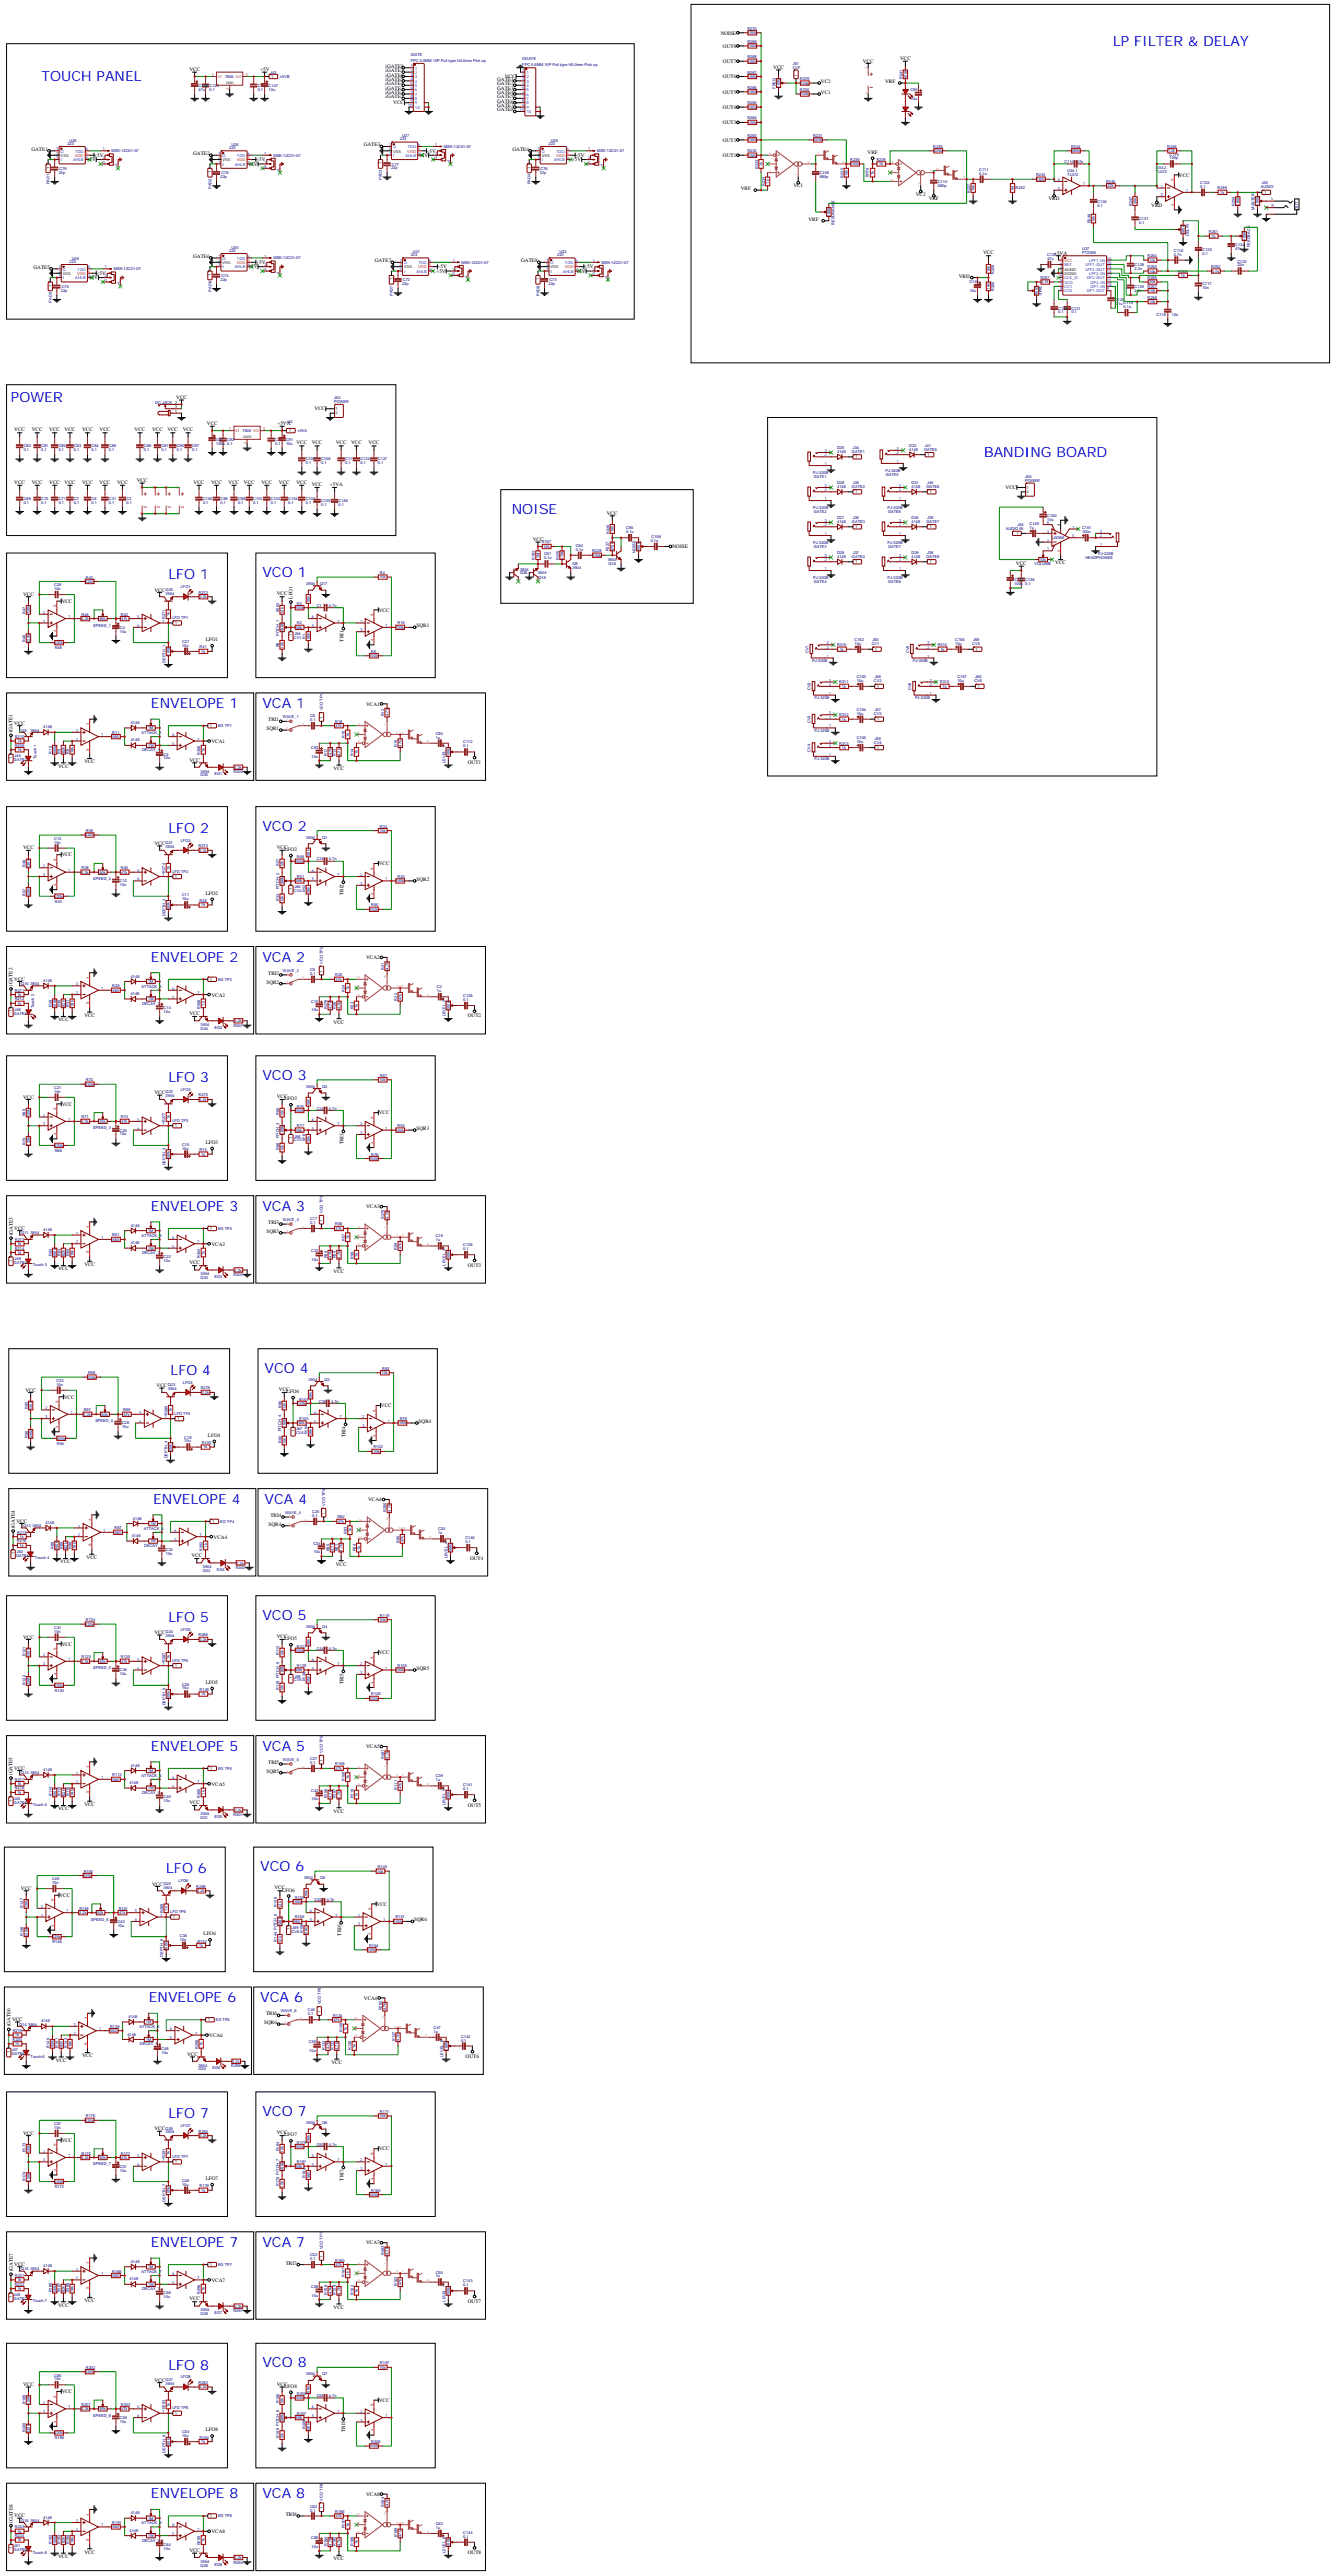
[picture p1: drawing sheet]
<svg xmlns="http://www.w3.org/2000/svg" width="1076mm" height="2078mm" viewBox="0 0 1076 2078" stroke-linecap="round" stroke-linejoin="round" font-family="sans-serif">
<defs><g id="words">
<g font-size="11.3" fill="#00f">
<text x="898" y="37">LP FILTER &amp; DELAY</text>
<text x="34" y="65">TOUCH PANEL</text>
<text x="9" y="325">POWER</text>
<text x="794" y="369">BANDING BOARD</text>
<text x="413" y="415">NOISE</text>
<text x="136" y="467">LFO 1</text>
<text x="212" y="466">VCO 1</text>
<text x="122" y="571">ENVELOPE 1</text>
<text x="212" y="571">VCA 1</text>
<text x="212" y="670">VCO 2</text>
<text x="136" y="672">LFO 2</text>
<text x="122" y="776">ENVELOPE 2</text>
<text x="212" y="776">VCA 2</text>
<text x="136" y="873">LFO 3</text>
<text x="212" y="871">VCO 3</text>
<text x="122" y="977">ENVELOPE 3</text>
<text x="212" y="977">VCA 3</text>
<text x="138" y="1109">LFO 4</text>
<text x="213" y="1108">VCO 4</text>
<text x="123" y="1214">ENVELOPE 4</text>
<text x="213" y="1214">VCA 4</text>
<text x="212" y="1307">VCO 5</text>
<text x="136" y="1309">LFO 5</text>
<text x="122" y="1413">ENVELOPE 5</text>
<text x="212" y="1413">VCA 5</text>
<text x="134" y="1512">LFO 6</text>
<text x="210" y="1510">VCO 6</text>
<text x="120" y="1616">ENVELOPE 6</text>
<text x="210" y="1616">VCA 6</text>
<text x="136" y="1709">LFO 7</text>
<text x="212" y="1707">VCO 7</text>
<text x="122" y="1813">ENVELOPE 7</text>
<text x="212" y="1813">VCA 7</text>
<text x="136" y="1912">LFO 8</text>
<text x="212" y="1910">VCO 8</text>
<text x="122" y="2016">ENVELOPE 8</text>
<text x="212" y="2016">VCA 8</text>
</g>
<g font-size="4.2">
<text x="581" y="28">NOISE</text>
<text x="583" y="38">OUT8</text>
<text x="583" y="51">OUT7</text>
<text x="696" y="50">VCC</text>
<text x="726" y="49">VCC</text>
<text x="153" y="58">VCC</text>
<text x="210" y="58">+5V</text>
<text x="311" y="55">iGATE8</text>
<text x="311" y="58">iGATE7</text>
<text x="624" y="56">VCC</text>
<text x="311" y="62">iGATE6</text>
<text x="311" y="65">iGATE5</text>
<text x="401" y="65">GATE1</text>
<text x="407" y="63">VCC</text>
<text x="583" y="63">OUT6</text>
<text x="311" y="69">iGATE4</text>
<text x="401" y="69">GATE2</text>
<text x="662" y="67">VC2</text>
<text x="714" y="67">VRF</text>
<text x="311" y="72">iGATE3</text>
<text x="311" y="76">iGATE2</text>
<text x="401" y="76">GATE4</text>
<text x="401" y="72">GATE3</text>
<text x="583" y="75">OUT5</text>
<text x="662" y="76">VC1</text>
<text x="311" y="79">iGATE1</text>
<text x="401" y="83">GATE6</text>
<text x="401" y="79">GATE5</text>
<text x="317" y="84">VCC</text>
<text x="401" y="90">GATE8</text>
<text x="401" y="86">GATE7</text>
<text x="583" y="88">OUT4</text>
<text x="583" y="100">OUT3</text>
<text x="293" y="118">GATE3</text>
<text x="583" y="114">OUT2</text>
<text x="25" y="122">GATE1</text>
<text x="156" y="125">GATE2</text>
<text x="344" y="123">+5V</text>
<text x="413" y="122">GATE4</text>
<text x="700" y="124">VRF</text>
<text x="70" y="130">+5V</text>
<text x="76" y="127">+5V</text>
<text x="207" y="130">+5V</text>
<text x="338" y="127">+5V</text>
<text x="461" y="130">+5V</text>
<text x="464" y="127">+5V</text>
<text x="583" y="127">OUT1</text>
<text x="200" y="134">+5V</text>
<text x="951" y="143">VCC</text>
<text x="597" y="153">VRF</text>
<text x="640" y="151">VC1</text>
<text x="739" y="158">VC2</text>
<text x="749" y="162">VRF</text>
<text x="846" y="162">VRD</text>
<text x="929" y="167">VRD</text>
<text x="652" y="178">VRF</text>
<text x="156" y="208">GATE6</text>
<text x="793" y="205">VCC</text>
<text x="850" y="206">+5VA</text>
<text x="207" y="213">+5V</text>
<text x="302" y="212">GATE7</text>
<text x="420" y="212">GATE8</text>
<text x="27" y="217">GATE5</text>
<text x="78" y="222">+5V</text>
<text x="200" y="217">+5V</text>
<text x="352" y="220">+5V</text>
<text x="353" y="217">+5V</text>
<text x="465" y="220">+5V</text>
<text x="471" y="217">+5V</text>
<text x="72" y="225">+5V</text>
<text x="773" y="224">VRD</text>
<text x="142" y="322">VCC</text>
<text x="254" y="331">VCC</text>
<text x="167" y="343">VCC</text>
<text x="224" y="343">+5VA</text>
<text x="12" y="348">VCC</text>
<text x="26" y="348">VCC</text>
<text x="40" y="348">VCC</text>
<text x="52" y="348">VCC</text>
<text x="66" y="348">VCC</text>
<text x="80" y="348">VCC</text>
<text x="109" y="348">VCC</text>
<text x="123" y="348">VCC</text>
<text x="135" y="348">VCC</text>
<text x="147" y="348">VCC</text>
<text x="239" y="359">VCC</text>
<text x="251" y="359">VCC</text>
<text x="271" y="359">VCC</text>
<text x="283" y="359">VCC</text>
<text x="297" y="359">VCC</text>
<text x="110" y="389">VCC</text>
<text x="12" y="390">VCC</text>
<text x="26" y="390">VCC</text>
<text x="40" y="390">VCC</text>
<text x="52" y="390">VCC</text>
<text x="66" y="390">VCC</text>
<text x="80" y="390">VCC</text>
<text x="94" y="390">VCC</text>
<text x="156" y="390">VCC</text>
<text x="170" y="390">VCC</text>
<text x="184" y="390">VCC</text>
<text x="197" y="390">VCC</text>
<text x="211" y="390">VCC</text>
<text x="225" y="390">VCC</text>
<text x="239" y="390">VCC</text>
<text x="251" y="392">VCC</text>
<text x="266" y="392">+5VA</text>
<text x="811" y="395">VCC</text>
<text x="489" y="416">VCC</text>
<text x="430" y="437">VCC</text>
<text x="542" y="442">NOISE</text>
<text x="819" y="456">VCC</text>
<text x="851" y="456">VCC</text>
<text x="125" y="477">VCC</text>
<text x="19" y="481">VCC</text>
<text x="223" y="480">VCC</text>
<text x="236" y="483" transform="rotate(-90 236 483)">LFO1</text>
<text x="50" y="486">VCC</text>
<text x="306" y="494">VCC</text>
<text x="336" y="506">SQR1</text>
<text x="166" y="517">LFO1</text>
<text x="277" y="518" transform="rotate(-90 277 518)">TRI1</text>
<text x="295" y="569">VCA1</text>
<text x="11" y="585">VCC</text>
<text x="216" y="582">TRI1</text>
<text x="10" y="591" transform="rotate(-90 10 591)">iGATE1</text>
<text x="215" y="589">SQR1</text>
<text x="171" y="600">VCA1</text>
<text x="68" y="616">VCC</text>
<text x="153" y="615">VCC</text>
<text x="377" y="616">OUT1</text>
<text x="47" y="619">VCC</text>
<text x="269" y="621">VCC</text>
<text x="125" y="682">VCC</text>
<text x="19" y="685">VCC</text>
<text x="223" y="685">VCC</text>
<text x="229" y="687">LFO2</text>
<text x="50" y="691">VCC</text>
<text x="306" y="698">VCC</text>
<text x="336" y="711">SQR2</text>
<text x="166" y="722">LFO2</text>
<text x="277" y="722" transform="rotate(-90 277 722)">TRI2</text>
<text x="295" y="774">VCA2</text>
<text x="11" y="791">VCC</text>
<text x="216" y="787">TRI2</text>
<text x="10" y="796" transform="rotate(-90 10 796)">iGATE2</text>
<text x="215" y="794">SQR2</text>
<text x="171" y="804">VCA2</text>
<text x="68" y="821">VCC</text>
<text x="153" y="819">VCC</text>
<text x="377" y="821">OUT2</text>
<text x="47" y="824">VCC</text>
<text x="269" y="826">VCC</text>
<text x="19" y="887">VCC</text>
<text x="125" y="883">VCC</text>
<text x="223" y="886">VCC</text>
<text x="229" y="888">LFO3</text>
<text x="50" y="892">VCC</text>
<text x="306" y="899">VCC</text>
<text x="336" y="912">SQR3</text>
<text x="166" y="923">LFO3</text>
<text x="277" y="923" transform="rotate(-90 277 923)">TRI3</text>
<text x="295" y="975">VCA3</text>
<text x="216" y="988">TRI3</text>
<text x="11" y="992">VCC</text>
<text x="215" y="995">SQR3</text>
<text x="10" y="997" transform="rotate(-90 10 997)">iGATE3</text>
<text x="171" y="1005">VCA3</text>
<text x="47" y="1025">VCC</text>
<text x="68" y="1022">VCC</text>
<text x="153" y="1020">VCC</text>
<text x="377" y="1022">OUT3</text>
<text x="269" y="1027">VCC</text>
<text x="126" y="1119">VCC</text>
<text x="20" y="1123">VCC</text>
<text x="225" y="1123">VCC</text>
<text x="231" y="1124">LFO4</text>
<text x="52" y="1129">VCC</text>
<text x="307" y="1136">VCC</text>
<text x="338" y="1148">SQR4</text>
<text x="168" y="1159">LFO4</text>
<text x="279" y="1160" transform="rotate(-90 279 1160)">TRI4</text>
<text x="297" y="1211">VCA4</text>
<text x="13" y="1229">VCC</text>
<text x="218" y="1224">TRI4</text>
<text x="12" y="1233" transform="rotate(-90 12 1233)">iGATE4</text>
<text x="217" y="1231">SQR4</text>
<text x="172" y="1242">VCA4</text>
<text x="70" y="1258">VCC</text>
<text x="154" y="1257">VCC</text>
<text x="379" y="1258">OUT4</text>
<text x="49" y="1262">VCC</text>
<text x="271" y="1263">VCC</text>
<text x="125" y="1319">VCC</text>
<text x="19" y="1322">VCC</text>
<text x="223" y="1322">VCC</text>
<text x="229" y="1324">LFO5</text>
<text x="50" y="1328">VCC</text>
<text x="306" y="1335">VCC</text>
<text x="336" y="1348">SQR5</text>
<text x="166" y="1359">LFO5</text>
<text x="277" y="1359" transform="rotate(-90 277 1359)">TRI5</text>
<text x="295" y="1411">VCA5</text>
<text x="216" y="1423">TRI5</text>
<text x="10" y="1432" transform="rotate(-90 10 1432)">iGATE5</text>
<text x="11" y="1428">VCC</text>
<text x="215" y="1431">SQR5</text>
<text x="171" y="1441">VCA5</text>
<text x="68" y="1457">VCC</text>
<text x="153" y="1456">VCC</text>
<text x="377" y="1458">OUT5</text>
<text x="47" y="1461">VCC</text>
<text x="269" y="1463">VCC</text>
<text x="123" y="1522">VCC</text>
<text x="17" y="1525">VCC</text>
<text x="221" y="1525">VCC</text>
<text x="228" y="1526">LFO6</text>
<text x="48" y="1531">VCC</text>
<text x="304" y="1538">VCC</text>
<text x="334" y="1550">SQR6</text>
<text x="164" y="1562">LFO6</text>
<text x="275" y="1562" transform="rotate(-90 275 1562)">TRI6</text>
<text x="294" y="1614">VCA6</text>
<text x="10" y="1631">VCC</text>
<text x="215" y="1626">TRI6</text>
<text x="8" y="1635" transform="rotate(-90 8 1635)">iGATE6</text>
<text x="213" y="1633">SQR6</text>
<text x="169" y="1644">VCA6</text>
<text x="66" y="1660">VCC</text>
<text x="151" y="1659">VCC</text>
<text x="376" y="1661">OUT6</text>
<text x="45" y="1664">VCC</text>
<text x="267" y="1666">VCC</text>
<text x="125" y="1719">VCC</text>
<text x="19" y="1723">VCC</text>
<text x="223" y="1722">VCC</text>
<text x="229" y="1724">LFO7</text>
<text x="50" y="1728">VCC</text>
<text x="306" y="1735">VCC</text>
<text x="166" y="1759">LFO7</text>
<text x="277" y="1760" transform="rotate(-90 277 1760)">TRI7</text>
<text x="295" y="1811">VCA7</text>
<text x="11" y="1828">VCC</text>
<text x="230" y="1827">TRI7</text>
<text x="10" y="1833" transform="rotate(-90 10 1833)">iGATE7</text>
<text x="171" y="1841">VCA7</text>
<text x="68" y="1858">VCC</text>
<text x="153" y="1856">VCC</text>
<text x="377" y="1858">OUT7</text>
<text x="47" y="1861">VCC</text>
<text x="269" y="1863">VCC</text>
<text x="19" y="1925">VCC</text>
<text x="125" y="1922">VCC</text>
<text x="223" y="1925">VCC</text>
<text x="50" y="1931">VCC</text>
<text x="229" y="1927">LFO8</text>
<text x="306" y="1938">VCC</text>
<text x="166" y="1962">LFO8</text>
<text x="278" y="1962" transform="rotate(-90 278 1962)">TRI8</text>
<text x="295" y="2014">VCA8</text>
<text x="11" y="2031">VCC</text>
<text x="230" y="2030">TRI8</text>
<text x="10" y="2036" transform="rotate(-90 10 2036)">iGATE8</text>
<text x="171" y="2044">VCA8</text>
<text x="68" y="2061">VCC</text>
<text x="153" y="2059">VCC</text>
<text x="377" y="2061">OUT8</text>
<text x="47" y="2064">VCC</text>
<text x="269" y="2066">VCC</text>
</g>
<g font-size="3.2" fill="#000080">
<text x="603" y="24">R270</text>
<text x="603" y="28">100k</text>
<text x="603" y="35">R269</text>
<text x="603" y="38">100k</text>
<text x="331" y="45">IGATE</text>
<text x="603" y="47">R268</text>
<text x="331" y="50">FPC 0.5MM 10P Pull type H2.0mm Pick up</text>
<text x="421" y="49">OGATE</text>
<text x="421" y="53">FPC 0.5MM 10P Pull type H2.0mm Pick up</text>
<text x="603" y="51">100k</text>
<text x="639" y="52">J61</text>
<text x="218" y="59">J43</text>
<text x="603" y="59">R267</text>
<text x="639" y="55">CVF</text>
<text x="181" y="63">7805 VO</text>
<text x="226" y="63">+5VB</text>
<text x="603" y="63">100k</text>
<text x="645" y="65">R229</text>
<text x="728" y="64" transform="rotate(-90 728 64)">R241</text>
<text x="731" y="64" transform="rotate(-90 731 64)">100k</text>
<text x="160" y="70">C148 C126</text>
<text x="208" y="70">C135 C147</text>
<text x="603" y="72">R266</text>
<text x="626" y="72" transform="rotate(-90 626 72)">FREQ</text>
<text x="629" y="71" transform="rotate(-90 629 71)">100k</text>
<text x="646" y="68">100k</text>
<text x="160" y="73">47u</text>
<text x="169" y="73">0.1</text>
<text x="208" y="73">0.1</text>
<text x="217" y="73">10u</text>
<text x="603" y="75">100k</text>
<text x="645" y="73">R230</text>
<text x="646" y="77">100k</text>
<text x="734" y="73">C90</text>
<text x="735" y="81">10u</text>
<text x="603" y="84">R265</text>
<text x="603" y="88">100k</text>
<text x="603" y="96">R264</text>
<text x="603" y="100">100k</text>
<text x="322" y="113">223</text>
<text x="324" y="111">U27</text>
<text x="603" y="111">R263</text>
<text x="656" y="111">R231</text>
<text x="54" y="117">223</text>
<text x="56" y="114">U25</text>
<text x="187" y="118">U26</text>
<text x="358" y="119">MSK-12C01-07</text>
<text x="442" y="117">223</text>
<text x="444" y="114">U28</text>
<text x="603" y="114">100k</text>
<text x="656" y="114">220k</text>
<text x="753" y="119">R236</text>
<text x="864" y="119">R244</text>
<text x="942" y="119">R248</text>
<text x="90" y="123">MSK-12C01-07</text>
<text x="185" y="120">223</text>
<text x="482" y="123">MSK-12C01-07</text>
<text x="603" y="123">R232</text>
<text x="753" y="123">220k</text>
<text x="864" y="123">360k</text>
<text x="943" y="123">12k</text>
<text x="943" y="126">C115</text>
<text x="221" y="126">MSK-12C01-07</text>
<text x="603" y="126">100k</text>
<text x="686" y="130">R238</text>
<text x="707" y="130">R239</text>
<text x="859" y="132">C114</text>
<text x="869" y="132">47p</text>
<text x="943" y="129">100p</text>
<text x="48" y="137">C79</text>
<text x="315" y="137">22p</text>
<text x="316" y="134">C77</text>
<text x="436" y="137">C76</text>
<text x="611" y="136" transform="rotate(-90 611 136)">R233</text>
<text x="615" y="134" transform="rotate(-90 615 134)">1k</text>
<text x="686" y="133">100k</text>
<text x="698" y="135" transform="rotate(90 698 135)">R240</text>
<text x="709" y="133">1k</text>
<text x="790" y="138">C111</text>
<text x="932" y="136">U34.2</text>
<text x="47" y="140">22p</text>
<text x="178" y="144">22p</text>
<text x="179" y="141">C78</text>
<text x="435" y="140">22p</text>
<text x="661" y="144">680p</text>
<text x="661" y="140">C109</text>
<text x="680" y="143" transform="rotate(-90 680 143)">R235</text>
<text x="684" y="142" transform="rotate(-90 684 142)">10k</text>
<text x="705" y="141" transform="rotate(-90 705 141)">1k</text>
<text x="790" y="141">0.1u</text>
<text x="836" y="142">R243</text>
<text x="861" y="142">TL072</text>
<text x="861" y="138">U34.1</text>
<text x="932" y="139">TL072</text>
<text x="40" y="149" transform="rotate(-90 40 149)">PAD1</text>
<text x="308" y="145" transform="rotate(-90 308 145)">PAD3</text>
<text x="428" y="149" transform="rotate(-90 428 149)">PAD4</text>
<text x="620" y="148" transform="rotate(-90 620 148)">1k</text>
<text x="756" y="148">C110</text>
<text x="836" y="146">180k</text>
<text x="892" y="148">R245</text>
<text x="968" y="148">C132</text>
<text x="1018" y="149">J53</text>
<text x="171" y="152" transform="rotate(-90 171 152)">PAD2</text>
<text x="617" y="150" transform="rotate(-90 617 150)">R234</text>
<text x="756" y="151">680p</text>
<text x="783" y="156" transform="rotate(-90 783 156)">R237</text>
<text x="786" y="154" transform="rotate(-90 786 154)">10k</text>
<text x="818" y="154" transform="rotate(-90 818 154)">1M</text>
<text x="819" y="153">R242</text>
<text x="893" y="151">22k</text>
<text x="968" y="152">0.1</text>
<text x="982" y="153">R249</text>
<text x="1017" y="152">AUDIO</text>
<text x="984" y="156">1k</text>
<text x="885" y="163">C130</text>
<text x="885" y="167">0.1</text>
<text x="913" y="166" transform="rotate(-90 913 166)">R247</text>
<text x="917" y="165" transform="rotate(-90 917 165)">20k</text>
<text x="996" y="166" transform="rotate(-90 996 166)">R250</text>
<text x="1000" y="166" transform="rotate(-90 1000 166)">100k</text>
<text x="1015" y="166" transform="rotate(-90 1015 166)">100k</text>
<text x="1012" y="169" transform="rotate(-90 1012 169)">MASTER</text>
<text x="1047" y="169" transform="rotate(-90 1047 169)">OUT</text>
<text x="670" y="175" transform="rotate(-90 670 175)">100k</text>
<text x="883" y="179" transform="rotate(-90 883 179)">10k</text>
<text x="919" y="178">C131</text>
<text x="673" y="182" transform="rotate(-90 673 182)">RESONANCE</text>
<text x="880" y="180" transform="rotate(-90 880 180)">R246</text>
<text x="919" y="181">0.1</text>
<text x="955" y="189" transform="rotate(-90 955 189)">100k</text>
<text x="959" y="191" transform="rotate(-90 959 191)">DELAY</text>
<text x="975" y="188">R251</text>
<text x="977" y="192">2k</text>
<text x="1005" y="194" transform="rotate(-90 1005 194)">100k</text>
<text x="185" y="203">223</text>
<text x="187" y="201">U30</text>
<text x="873" y="202">U37</text>
<text x="947" y="203">C116</text>
<text x="970" y="202">C133</text>
<text x="996" y="202">47n</text>
<text x="996" y="199">C124</text>
<text x="1008" y="199" transform="rotate(-90 1008 199)">FEEDBACK</text>
<text x="58" y="210">U29</text>
<text x="221" y="209">MSK-12C01-07</text>
<text x="331" y="207">223</text>
<text x="333" y="204">U31</text>
<text x="449" y="207">223</text>
<text x="451" y="204">U32</text>
<text x="845" y="210">47u</text>
<text x="845" y="207">C125</text>
<text x="873" y="205">PT2399</text>
<text x="926" y="208">R254</text>
<text x="947" y="206">4.7n</text>
<text x="970" y="205">0.1</text>
<text x="56" y="212">223</text>
<text x="372" y="213">MSK-12C01-07</text>
<text x="485" y="213">MSK-12C01-07</text>
<text x="915" y="215">C128</text>
<text x="927" y="211">10k</text>
<text x="998" y="215">22n</text>
<text x="998" y="212">C123</text>
<text x="92" y="218">MSK-12C01-07</text>
<text x="798" y="220" transform="rotate(-90 798 220)">10k</text>
<text x="802" y="221" transform="rotate(-90 802 221)">R259</text>
<text x="915" y="218">2.2n</text>
<text x="926" y="216">R255</text>
<text x="927" y="220">10k</text>
<text x="950" y="220">R253</text>
<text x="977" y="216">R252</text>
<text x="978" y="220">5.1k</text>
<text x="178" y="227">22p</text>
<text x="179" y="224">C74</text>
<text x="325" y="227">C72</text>
<text x="443" y="227">C73</text>
<text x="839" y="225">R261</text>
<text x="926" y="225">R256</text>
<text x="952" y="223">1k</text>
<text x="50" y="232">C75</text>
<text x="324" y="230">22p</text>
<text x="442" y="230">22p</text>
<text x="782" y="229">C145</text>
<text x="798" y="234" transform="rotate(-90 798 234)">10k</text>
<text x="835" y="231" transform="rotate(90 835 231)">100k</text>
<text x="838" y="231" transform="rotate(90 838 231)">TIME</text>
<text x="840" y="229">2.7k</text>
<text x="915" y="232">C129</text>
<text x="926" y="232">R257</text>
<text x="927" y="229">20k</text>
<text x="970" y="234">10n</text>
<text x="970" y="230">C117</text>
<text x="49" y="236">22p</text>
<text x="170" y="235" transform="rotate(-90 170 235)">PAD6</text>
<text x="317" y="239" transform="rotate(-90 317 239)">PAD7</text>
<text x="435" y="239" transform="rotate(-90 435 239)">PAD8</text>
<text x="782" y="236">10u</text>
<text x="802" y="235" transform="rotate(-90 802 235)">R260</text>
<text x="915" y="235">2.2n</text>
<text x="927" y="236">10k</text>
<text x="42" y="244" transform="rotate(-90 42 244)">PAD5</text>
<text x="899" y="246">0.1u C119</text>
<text x="899" y="243">C120</text>
<text x="926" y="241">R258</text>
<text x="927" y="245">10k</text>
<text x="854" y="250">C122</text>
<text x="864" y="250">C121</text>
<text x="906" y="249">0.1u</text>
<text x="854" y="253">0.1</text>
<text x="864" y="253">0.1</text>
<text x="933" y="255">C118</text>
<text x="945" y="255">15n</text>
<text x="270" y="322">J52</text>
<text x="125" y="326">DC JACK</text>
<text x="270" y="325">POWER</text>
<text x="231" y="341">J42</text>
<text x="196" y="349">7805 VO</text>
<text x="240" y="349">+5VA</text>
<text x="174" y="359">100u 0.1</text>
<text x="174" y="356">C67</text>
<text x="183" y="356">C92</text>
<text x="222" y="359">0.1</text>
<text x="222" y="356">C89</text>
<text x="231" y="359">10u</text>
<text x="231" y="356">C91</text>
<text x="19" y="364">0.1</text>
<text x="19" y="361">C82</text>
<text x="33" y="364">0.1</text>
<text x="33" y="361">C81</text>
<text x="47" y="364">0.1</text>
<text x="47" y="361">C80</text>
<text x="60" y="364">0.1</text>
<text x="60" y="361">C83</text>
<text x="74" y="364">0.1</text>
<text x="74" y="361">C84</text>
<text x="88" y="364">0.1</text>
<text x="88" y="361">C86</text>
<text x="116" y="364">0.1</text>
<text x="116" y="361">C88</text>
<text x="130" y="364">0.1</text>
<text x="130" y="361">C87</text>
<text x="143" y="364">0.1</text>
<text x="143" y="361">C96</text>
<text x="155" y="364">0.1</text>
<text x="155" y="361">C97</text>
<text x="675" y="365">4148</text>
<text x="675" y="362">D25</text>
<text x="687" y="365">GATE1</text>
<text x="688" y="362">J34</text>
<text x="733" y="364">4148</text>
<text x="733" y="361">D32</text>
<text x="745" y="364">GATE5</text>
<text x="746" y="361">J41</text>
<text x="247" y="372">C107</text>
<text x="259" y="372">C106</text>
<text x="278" y="372">C113</text>
<text x="291" y="372">C134</text>
<text x="305" y="372">C127</text>
<text x="247" y="375">0.1</text>
<text x="259" y="375">0.1</text>
<text x="278" y="375">0.1</text>
<text x="291" y="375">0.1</text>
<text x="305" y="375">0.1</text>
<text x="656" y="383">PJ-320B</text>
<text x="714" y="381">PJ-320B</text>
<text x="656" y="386">GATE1</text>
<text x="715" y="384">GATE5</text>
<text x="827" y="389">POWER</text>
<text x="827" y="386">J55</text>
<text x="675" y="394">4148</text>
<text x="675" y="391">D26</text>
<text x="687" y="394">GATE2</text>
<text x="688" y="390">J35</text>
<text x="735" y="394">4148</text>
<text x="735" y="391">D31</text>
<text x="747" y="394">GATE6</text>
<text x="748" y="390">J40</text>
<text x="19" y="407">0.1</text>
<text x="19" y="403">C69</text>
<text x="33" y="407">0.1</text>
<text x="33" y="403">C70</text>
<text x="47" y="407">0.1</text>
<text x="47" y="403">C71</text>
<text x="60" y="407">0.1</text>
<text x="60" y="403">C7</text>
<text x="74" y="407">0.1</text>
<text x="74" y="403">C6</text>
<text x="88" y="407">0.1</text>
<text x="88" y="403">C31</text>
<text x="102" y="407">0.1</text>
<text x="102" y="403">C3</text>
<text x="164" y="407">0.1</text>
<text x="164" y="403">C100</text>
<text x="178" y="407">0.1</text>
<text x="178" y="403">C99</text>
<text x="192" y="407">0.1</text>
<text x="192" y="403">C98</text>
<text x="204" y="407">0.1</text>
<text x="204" y="403">C101</text>
<text x="218" y="407">0.1</text>
<text x="218" y="403">C102</text>
<text x="233" y="407">0.1</text>
<text x="233" y="403">C104</text>
<text x="247" y="407">0.1</text>
<text x="247" y="403">C103</text>
<text x="259" y="405">C105</text>
<text x="273" y="405">C146</text>
<text x="259" y="408">0.1</text>
<text x="273" y="408">0.1</text>
<text x="656" y="411">PJ-320B</text>
<text x="716" y="411">PJ-320B</text>
<text x="656" y="414">GATE2</text>
<text x="675" y="419">D27</text>
<text x="688" y="419">J36</text>
<text x="716" y="414">GATE6</text>
<text x="735" y="419">D30</text>
<text x="748" y="419">J39</text>
<text x="845" y="417">C150</text>
<text x="675" y="422">4148</text>
<text x="687" y="422">GATE3</text>
<text x="735" y="422">4148</text>
<text x="747" y="422">GATE7</text>
<text x="821" y="424">J54</text>
<text x="830" y="424">C149</text>
<text x="845" y="421">10u</text>
<text x="492" y="431" transform="rotate(-90 492 431)">R226</text>
<text x="495" y="430" transform="rotate(-90 495 430)">10k</text>
<text x="505" y="430">0.1u</text>
<text x="505" y="427">C95</text>
<text x="811" y="428">AUDIO IN</text>
<text x="830" y="427">1u</text>
<text x="873" y="430">100u</text>
<text x="873" y="427">C151</text>
<text x="525" y="437">0.1u</text>
<text x="525" y="434">C108</text>
<text x="849" y="435">LM386</text>
<text x="437" y="439">R157</text>
<text x="438" y="442">10k</text>
<text x="464" y="441">C94</text>
<text x="656" y="439">PJ-320B</text>
<text x="656" y="442">GATE3</text>
<text x="716" y="439">PJ-320B</text>
<text x="716" y="442">GATE7</text>
<text x="439" y="448">C61</text>
<text x="464" y="444">0.1u</text>
<text x="478" y="446">R228</text>
<text x="478" y="449">100k</text>
<text x="491" y="445" transform="rotate(-90 491 445)">R227</text>
<text x="495" y="445" transform="rotate(-90 495 445)">470k</text>
<text x="513" y="446" transform="rotate(-90 513 446)">NOISE</text>
<text x="516" y="445" transform="rotate(-90 516 445)">100k</text>
<text x="675" y="447">D28</text>
<text x="688" y="447">J37</text>
<text x="735" y="447">D29</text>
<text x="748" y="447">J38</text>
<text x="886" y="448">PJ-320B</text>
<text x="432" y="452" transform="rotate(-90 432 452)">R183</text>
<text x="435" y="450" transform="rotate(-90 435 450)">1M</text>
<text x="439" y="451">0.1u</text>
<text x="451" y="452" transform="rotate(-90 451 452)">R225</text>
<text x="454" y="452" transform="rotate(-90 454 452)">470k</text>
<text x="490" y="453">3904</text>
<text x="675" y="450">4148</text>
<text x="687" y="450">GATE4</text>
<text x="735" y="450">4148</text>
<text x="747" y="450">GATE8</text>
<text x="839" y="453">10k</text>
<text x="875" y="451">HEADPHONES</text>
<text x="419" y="460">3904</text>
<text x="462" y="459">3904</text>
<text x="462" y="456">Q8</text>
<text x="491" y="456">Q18</text>
<text x="835" y="456">VOLUME</text>
<text x="69" y="467">R43</text>
<text x="306" y="467">10k</text>
<text x="306" y="463">R4</text>
<text x="419" y="464">Q36</text>
<text x="434" y="463">3904</text>
<text x="434" y="467">Q19</text>
<text x="656" y="467">PJ-320B</text>
<text x="716" y="467">PJ-320B</text>
<text x="44" y="473">C29</text>
<text x="69" y="470">220k</text>
<text x="247" y="472">3904</text>
<text x="258" y="472">Q17</text>
<text x="656" y="471">GATE4</text>
<text x="716" y="471">GATE8</text>
<text x="818" y="472">100u 0.1</text>
<text x="818" y="469">C137 C136</text>
<text x="44" y="476">10n</text>
<text x="134" y="480">3904</text>
<text x="134" y="477">Q20</text>
<text x="146" y="474">LFO1</text>
<text x="160" y="479">R272</text>
<text x="161" y="483">2.2k</text>
<text x="238" y="491">100k</text>
<text x="240" y="488">R3</text>
<text x="250" y="486" transform="rotate(-90 250 486)">56k</text>
<text x="255" y="490">C1</text>
<text x="265" y="490">4.7n</text>
<text x="21" y="495" transform="rotate(-90 21 495)">R47</text>
<text x="24" y="496" transform="rotate(-90 24 496)">120k</text>
<text x="66" y="497">R44</text>
<text x="98" y="497">R42</text>
<text x="137" y="497" transform="rotate(-90 137 497)">1k</text>
<text x="225" y="494" transform="rotate(-90 225 494)">R262</text>
<text x="229" y="495" transform="rotate(-90 229 495)">12k</text>
<text x="66" y="500">2.2k</text>
<text x="80" y="500">50k</text>
<text x="98" y="500">47k</text>
<text x="133" y="500" transform="rotate(-90 133 500)">R271</text>
<text x="139" y="500">LFO TP1</text>
<text x="240" y="504">R2</text>
<text x="321" y="504">R19</text>
<text x="75" y="506">SPEED_1</text>
<text x="97" y="507">C4</text>
<text x="229" y="510" transform="rotate(-90 229 510)">100k</text>
<text x="239" y="507">56k</text>
<text x="319" y="507">100k</text>
<text x="97" y="511">10u</text>
<text x="225" y="513" transform="rotate(-90 225 513)">PITCH_1</text>
<text x="237" y="515">CV1</text>
<text x="238" y="512">J64</text>
<text x="246" y="515" transform="rotate(-90 246 515)">R1</text>
<text x="21" y="518" transform="rotate(-90 21 518)">R46</text>
<text x="24" y="519" transform="rotate(-90 24 519)">220k</text>
<text x="44" y="520">220k</text>
<text x="147" y="522">10u</text>
<text x="147" y="519">C27</text>
<text x="250" y="516" transform="rotate(-90 250 516)">56k</text>
<text x="675" y="522">R310</text>
<text x="689" y="520">10u</text>
<text x="689" y="517">C152</text>
<text x="703" y="521">CV1</text>
<text x="704" y="517">J63</text>
<text x="756" y="522">R314</text>
<text x="770" y="520">10u</text>
<text x="770" y="517">C156</text>
<text x="784" y="521">CV5</text>
<text x="785" y="517">J59</text>
<text x="44" y="524">R48</text>
<text x="161" y="523">R41</text>
<text x="162" y="527">1k</text>
<text x="225" y="522" transform="rotate(-90 225 522)">R6</text>
<text x="229" y="523" transform="rotate(-90 229 523)">12k</text>
<text x="299" y="527">R5</text>
<text x="652" y="527" transform="rotate(-90 652 527)">CV1</text>
<text x="677" y="525">1k</text>
<text x="733" y="527" transform="rotate(-90 733 527)">CV5</text>
<text x="758" y="525">1k</text>
<text x="137" y="529" transform="rotate(-90 137 529)">100k</text>
<text x="298" y="530">100k</text>
<text x="655" y="534">PJ-320B</text>
<text x="736" y="534">PJ-320B</text>
<text x="133" y="535" transform="rotate(-90 133 535)">DEPTH_1</text>
<text x="677" y="552">R311</text>
<text x="691" y="550">10u</text>
<text x="691" y="547">C153</text>
<text x="705" y="551">CV2</text>
<text x="705" y="547">J56</text>
<text x="758" y="552">R315</text>
<text x="772" y="550">10u</text>
<text x="772" y="547">C157</text>
<text x="786" y="551">CV6</text>
<text x="787" y="547">J60</text>
<text x="654" y="557" transform="rotate(-90 654 557)">CV2</text>
<text x="679" y="555">1k</text>
<text x="735" y="557" transform="rotate(-90 735 557)">CV6</text>
<text x="760" y="555">1k</text>
<text x="657" y="564">PJ-320B</text>
<text x="738" y="564">PJ-320B</text>
<text x="260" y="573" transform="rotate(-90 260 573)">VCO TP1</text>
<text x="691" y="573">C154</text>
<text x="705" y="574">J57</text>
<text x="228" y="580">WAVE_1</text>
<text x="250" y="579">C8</text>
<text x="310" y="578" transform="rotate(-90 310 578)">R12</text>
<text x="313" y="578" transform="rotate(-90 313 578)">4.7k</text>
<text x="677" y="578">R312</text>
<text x="679" y="581">1k</text>
<text x="691" y="577">10u</text>
<text x="705" y="577">CV3</text>
<text x="35" y="588">4148</text>
<text x="105" y="584">4148</text>
<text x="176" y="587">EG TP1</text>
<text x="250" y="582">0.1</text>
<text x="270" y="583">R18</text>
<text x="271" y="587">47k</text>
<text x="654" y="584" transform="rotate(-90 654 584)">CV3</text>
<text x="17" y="590">Q9</text>
<text x="25" y="590">3904</text>
<text x="91" y="592">R11</text>
<text x="114" y="592">ATTACK_1</text>
<text x="119" y="588">1M</text>
<text x="352" y="593">C85</text>
<text x="657" y="590">PJ-320B</text>
<text x="12" y="596">R210</text>
<text x="14" y="599">1k</text>
<text x="91" y="596">560</text>
<text x="105" y="598">4148</text>
<text x="278" y="596" transform="rotate(-90 278 596)">R16</text>
<text x="282" y="594" transform="rotate(-90 282 594)">1k</text>
<text x="352" y="596">1u</text>
<text x="374" y="600">C112</text>
<text x="691" y="600">10u</text>
<text x="691" y="596">C155</text>
<text x="705" y="600">CV4</text>
<text x="705" y="597">J58</text>
<text x="12" y="603">R209</text>
<text x="120" y="603">1M</text>
<text x="251" y="604">C93</text>
<text x="320" y="603" transform="rotate(-90 320 603)">R15</text>
<text x="324" y="602" transform="rotate(-90 324 602)">47k</text>
<text x="374" y="603">0.1</text>
<text x="677" y="601">R313</text>
<text x="679" y="604">1k</text>
<text x="12" y="611">J44</text>
<text x="14" y="606">1k</text>
<text x="42" y="608" transform="rotate(-90 42 608)">R10</text>
<text x="45" y="609" transform="rotate(-90 45 609)">100k</text>
<text x="49" y="608" transform="rotate(-90 49 608)">R9</text>
<text x="52" y="608" transform="rotate(-90 52 608)">82k</text>
<text x="56" y="608" transform="rotate(-90 56 608)">R8</text>
<text x="59" y="608" transform="rotate(-90 59 608)">18k</text>
<text x="115" y="606">DECAY_1</text>
<text x="132" y="610">C5</text>
<text x="162" y="609" transform="rotate(-90 162 609)">R308</text>
<text x="165" y="607" transform="rotate(-90 165 607)">1k</text>
<text x="251" y="611">10u</text>
<text x="264" y="610" transform="rotate(-90 264 610)">R17</text>
<text x="268" y="609" transform="rotate(-90 268 609)">4.7k</text>
<text x="271" y="610" transform="rotate(-90 271 610)">R13</text>
<text x="275" y="610" transform="rotate(-90 275 610)">4.7k</text>
<text x="285" y="610" transform="rotate(-90 285 610)">R14</text>
<text x="289" y="609" transform="rotate(-90 289 609)">1k</text>
<text x="363" y="610" transform="rotate(-90 363 610)">100k</text>
<text x="654" y="606" transform="rotate(-90 654 606)">CV4</text>
<text x="11" y="614">GATE1</text>
<text x="29" y="613" transform="rotate(-90 29 613)">Touch 1</text>
<text x="132" y="613">10u</text>
<text x="359" y="615" transform="rotate(-90 359 615)">LEVEL_1</text>
<text x="657" y="613">PJ-320B</text>
<text x="162" y="623">3904</text>
<text x="189" y="620">2.2k</text>
<text x="162" y="627">Q35</text>
<text x="173" y="626">EG1</text>
<text x="188" y="624">R309</text>
<text x="69" y="671">R39</text>
<text x="306" y="671">10k</text>
<text x="306" y="668">R34</text>
<text x="44" y="678">C13</text>
<text x="69" y="675">220k</text>
<text x="247" y="677">3904</text>
<text x="260" y="677">Q1</text>
<text x="44" y="681">10n</text>
<text x="134" y="681">Q21</text>
<text x="146" y="679">LFO2</text>
<text x="160" y="684">R273</text>
<text x="134" y="684">3904</text>
<text x="161" y="687">2.2k</text>
<text x="240" y="693">R49</text>
<text x="250" y="691" transform="rotate(-90 250 691)">56k</text>
<text x="255" y="694">C16</text>
<text x="265" y="694">4.7n</text>
<text x="21" y="700" transform="rotate(-90 21 700)">R36</text>
<text x="24" y="700" transform="rotate(-90 24 700)">120k</text>
<text x="66" y="701">R38</text>
<text x="98" y="701">R40</text>
<text x="225" y="699" transform="rotate(-90 225 699)">R27</text>
<text x="229" y="700" transform="rotate(-90 229 700)">12k</text>
<text x="238" y="696">100k</text>
<text x="66" y="705">2.2k</text>
<text x="80" y="705">50k</text>
<text x="98" y="705">47k</text>
<text x="133" y="704" transform="rotate(-90 133 704)">R274</text>
<text x="137" y="702" transform="rotate(-90 137 702)">1k</text>
<text x="139" y="704">LFO TP2</text>
<text x="75" y="710">SPEED_2</text>
<text x="97" y="712">C12</text>
<text x="239" y="712">56k</text>
<text x="240" y="708">R51</text>
<text x="319" y="712">100k</text>
<text x="321" y="708">R20</text>
<text x="97" y="715">10u</text>
<text x="225" y="718" transform="rotate(-90 225 718)">PITCH_2</text>
<text x="229" y="714" transform="rotate(-90 229 714)">100k</text>
<text x="237" y="720">CV2</text>
<text x="238" y="717">J65</text>
<text x="21" y="723" transform="rotate(-90 21 723)">R37</text>
<text x="24" y="723" transform="rotate(-90 24 723)">220k</text>
<text x="44" y="724">220k</text>
<text x="147" y="723">C11</text>
<text x="246" y="720" transform="rotate(-90 246 720)">R52</text>
<text x="250" y="721" transform="rotate(-90 250 721)">56k</text>
<text x="44" y="728">R35</text>
<text x="147" y="727">10u</text>
<text x="161" y="728">R45</text>
<text x="162" y="731">1k</text>
<text x="225" y="727" transform="rotate(-90 225 727)">R33</text>
<text x="229" y="728" transform="rotate(-90 229 728)">12k</text>
<text x="299" y="731">R50</text>
<text x="137" y="735" transform="rotate(-90 137 735)">100k</text>
<text x="298" y="735">100k</text>
<text x="133" y="739" transform="rotate(-90 133 739)">DEPTH_2</text>
<text x="260" y="778" transform="rotate(-90 260 778)">VCO TP2</text>
<text x="228" y="784">WAVE_2</text>
<text x="250" y="783">C9</text>
<text x="310" y="783" transform="rotate(-90 310 783)">R21</text>
<text x="313" y="782" transform="rotate(-90 313 782)">4,7k</text>
<text x="105" y="789">4148</text>
<text x="176" y="791">EG TP2</text>
<text x="250" y="787">0.1</text>
<text x="270" y="788">R25</text>
<text x="271" y="791">47k</text>
<text x="17" y="795">Q10</text>
<text x="25" y="795">3904</text>
<text x="35" y="792">4148</text>
<text x="91" y="797">R28</text>
<text x="114" y="797">ATTACK_2</text>
<text x="119" y="793">1M</text>
<text x="352" y="797">C2</text>
<text x="12" y="800">R211</text>
<text x="14" y="804">1k</text>
<text x="91" y="800">560</text>
<text x="105" y="803">4148</text>
<text x="278" y="800" transform="rotate(-90 278 800)">R24</text>
<text x="282" y="799" transform="rotate(-90 282 799)">1k</text>
<text x="352" y="801">1u</text>
<text x="12" y="807">R212</text>
<text x="120" y="807">1M</text>
<text x="251" y="809">C15</text>
<text x="320" y="807" transform="rotate(-90 320 807)">R22</text>
<text x="324" y="807" transform="rotate(-90 324 807)">47k</text>
<text x="374" y="808">0.1</text>
<text x="374" y="805">C138</text>
<text x="12" y="816">J46</text>
<text x="14" y="811">1k</text>
<text x="28" y="814" transform="rotate(-90 28 814)">Touch 2</text>
<text x="42" y="813" transform="rotate(-90 42 813)">R29</text>
<text x="45" y="813" transform="rotate(-90 45 813)">100k</text>
<text x="49" y="813" transform="rotate(-90 49 813)">R30</text>
<text x="52" y="812" transform="rotate(-90 52 812)">82k</text>
<text x="56" y="813" transform="rotate(-90 56 813)">R31</text>
<text x="59" y="812" transform="rotate(-90 59 812)">18k</text>
<text x="115" y="811">DECAY_2</text>
<text x="132" y="814">C14</text>
<text x="162" y="814" transform="rotate(-90 162 814)">R306</text>
<text x="165" y="811" transform="rotate(-90 165 811)">1k</text>
<text x="264" y="814" transform="rotate(-90 264 814)">R276</text>
<text x="268" y="814" transform="rotate(-90 268 814)">4.7k</text>
<text x="271" y="814" transform="rotate(-90 271 814)">R26</text>
<text x="275" y="815" transform="rotate(-90 275 815)">4.7k</text>
<text x="285" y="815" transform="rotate(-90 285 815)">R23</text>
<text x="289" y="813" transform="rotate(-90 289 813)">1k</text>
<text x="363" y="815" transform="rotate(-90 363 815)">100k</text>
<text x="11" y="819">GATE2</text>
<text x="132" y="817">10u</text>
<text x="251" y="816">10u</text>
<text x="359" y="820" transform="rotate(-90 359 820)">LEVEL_2</text>
<text x="162" y="828">3904</text>
<text x="189" y="825">2.2k</text>
<text x="162" y="831">Q34</text>
<text x="173" y="830">EG2</text>
<text x="188" y="829">R307</text>
<text x="306" y="869">R67</text>
<text x="69" y="873">R72</text>
<text x="306" y="872">10k</text>
<text x="44" y="882">10n</text>
<text x="44" y="879">C21</text>
<text x="69" y="876">220k</text>
<text x="146" y="880">LFO3</text>
<text x="247" y="878">3904</text>
<text x="260" y="878">Q2</text>
<text x="134" y="885">3904</text>
<text x="134" y="882">Q22</text>
<text x="160" y="885">R275</text>
<text x="161" y="888">2.2k</text>
<text x="240" y="894">R75</text>
<text x="250" y="892" transform="rotate(-90 250 892)">56k</text>
<text x="225" y="900" transform="rotate(-90 225 900)">R60</text>
<text x="238" y="897">100k</text>
<text x="255" y="895">C24</text>
<text x="265" y="895">4.7n</text>
<text x="21" y="901" transform="rotate(-90 21 901)">R69</text>
<text x="24" y="901" transform="rotate(-90 24 901)">120k</text>
<text x="66" y="903">R71</text>
<text x="98" y="903">R73</text>
<text x="133" y="905" transform="rotate(-90 133 905)">R277</text>
<text x="137" y="903" transform="rotate(-90 137 903)">1k</text>
<text x="139" y="905">LFO TP3</text>
<text x="229" y="901" transform="rotate(-90 229 901)">12k</text>
<text x="66" y="906">2.2k</text>
<text x="75" y="911">SPEED_3</text>
<text x="80" y="906">50k</text>
<text x="98" y="906">47k</text>
<text x="240" y="910">R77</text>
<text x="321" y="910">R53</text>
<text x="97" y="916">10u</text>
<text x="97" y="913">C20</text>
<text x="229" y="916" transform="rotate(-90 229 916)">100k</text>
<text x="239" y="913">56k</text>
<text x="319" y="913">100k</text>
<text x="21" y="924" transform="rotate(-90 21 924)">R70</text>
<text x="225" y="919" transform="rotate(-90 225 919)">PITCH_3</text>
<text x="237" y="921">CV3</text>
<text x="238" y="918">J66</text>
<text x="246" y="921" transform="rotate(-90 246 921)">R78</text>
<text x="250" y="922" transform="rotate(-90 250 922)">56k</text>
<text x="24" y="924" transform="rotate(-90 24 924)">220k</text>
<text x="44" y="925">220k</text>
<text x="44" y="930">R68</text>
<text x="147" y="928">10u</text>
<text x="147" y="924">C10</text>
<text x="161" y="929">R74</text>
<text x="225" y="928" transform="rotate(-90 225 928)">R66</text>
<text x="229" y="929" transform="rotate(-90 229 929)">12k</text>
<text x="137" y="936" transform="rotate(-90 137 936)">100k</text>
<text x="162" y="932">1k</text>
<text x="299" y="932">R76</text>
<text x="133" y="940" transform="rotate(-90 133 940)">DEPTH_3</text>
<text x="298" y="936">100k</text>
<text x="260" y="979" transform="rotate(-90 260 979)">VCO TP3</text>
<text x="310" y="984" transform="rotate(-90 310 984)">R279</text>
<text x="313" y="983" transform="rotate(-90 313 983)">4.7k</text>
<text x="105" y="990">4148</text>
<text x="228" y="985">WAVE_3</text>
<text x="250" y="988">0.1</text>
<text x="250" y="984">C17</text>
<text x="270" y="989">R56</text>
<text x="17" y="996">Q11</text>
<text x="25" y="996">3904</text>
<text x="35" y="993">4148</text>
<text x="119" y="994">1M</text>
<text x="176" y="992">EG TP3</text>
<text x="271" y="992">47k</text>
<text x="12" y="1001">R213</text>
<text x="91" y="998">R61</text>
<text x="91" y="1001">560</text>
<text x="114" y="998">ATTACK_3</text>
<text x="278" y="1001" transform="rotate(-90 278 1001)">R57</text>
<text x="282" y="1000" transform="rotate(-90 282 1000)">1k</text>
<text x="352" y="1002">1u</text>
<text x="352" y="999">C19</text>
<text x="14" y="1005">1k</text>
<text x="105" y="1004">4148</text>
<text x="374" y="1006">C139</text>
<text x="12" y="1008">R214</text>
<text x="14" y="1012">1k</text>
<text x="42" y="1014" transform="rotate(-90 42 1014)">R62</text>
<text x="49" y="1014" transform="rotate(-90 49 1014)">R63</text>
<text x="52" y="1013" transform="rotate(-90 52 1013)">82k</text>
<text x="56" y="1014" transform="rotate(-90 56 1014)">R64</text>
<text x="59" y="1013" transform="rotate(-90 59 1013)">18k</text>
<text x="115" y="1012">DECAY_3</text>
<text x="120" y="1008">1M</text>
<text x="165" y="1012" transform="rotate(-90 165 1012)">1k</text>
<text x="251" y="1010">C23</text>
<text x="320" y="1008" transform="rotate(-90 320 1008)">R59</text>
<text x="324" y="1008" transform="rotate(-90 324 1008)">47k</text>
<text x="374" y="1009">0.1</text>
<text x="11" y="1020">GATE3</text>
<text x="12" y="1017">J49</text>
<text x="45" y="1014" transform="rotate(-90 45 1014)">100k</text>
<text x="132" y="1019">10u</text>
<text x="132" y="1015">C22</text>
<text x="162" y="1015" transform="rotate(-90 162 1015)">R304</text>
<text x="251" y="1017">10u</text>
<text x="264" y="1015" transform="rotate(-90 264 1015)">R54</text>
<text x="268" y="1015" transform="rotate(-90 268 1015)">4.7k</text>
<text x="271" y="1015" transform="rotate(-90 271 1015)">R55</text>
<text x="275" y="1016" transform="rotate(-90 275 1016)">4.7k</text>
<text x="285" y="1016" transform="rotate(-90 285 1016)">R58</text>
<text x="289" y="1014" transform="rotate(-90 289 1014)">1k</text>
<text x="363" y="1016" transform="rotate(-90 363 1016)">100k</text>
<text x="26" y="1022">Touch 3</text>
<text x="359" y="1021" transform="rotate(-90 359 1021)">LEVEL_3</text>
<text x="162" y="1029">3904</text>
<text x="173" y="1031">EG3</text>
<text x="188" y="1030">R305</text>
<text x="189" y="1026">2.2k</text>
<text x="162" y="1032">Q33</text>
<text x="71" y="1109">R98</text>
<text x="308" y="1109">10k</text>
<text x="308" y="1105">R93</text>
<text x="45" y="1115">C33</text>
<text x="70" y="1112">220k</text>
<text x="249" y="1114">3904</text>
<text x="262" y="1114">Q3</text>
<text x="45" y="1118">10n</text>
<text x="135" y="1122">3904</text>
<text x="135" y="1119">Q23</text>
<text x="148" y="1117">LFO4</text>
<text x="162" y="1121">R278</text>
<text x="163" y="1125">2.2k</text>
<text x="240" y="1133">100k</text>
<text x="241" y="1130">R101</text>
<text x="252" y="1128" transform="rotate(-90 252 1128)">56k</text>
<text x="257" y="1132">C36</text>
<text x="267" y="1132">4.7n</text>
<text x="22" y="1137" transform="rotate(-90 22 1137)">R95</text>
<text x="26" y="1138" transform="rotate(-90 26 1138)">120k</text>
<text x="68" y="1139">R97</text>
<text x="99" y="1139">R99</text>
<text x="139" y="1140" transform="rotate(-90 139 1140)">1k</text>
<text x="227" y="1136" transform="rotate(-90 227 1136)">R86</text>
<text x="230" y="1137" transform="rotate(-90 230 1137)">12k</text>
<text x="67" y="1142">2.2k</text>
<text x="82" y="1142">50k</text>
<text x="100" y="1142">47k</text>
<text x="135" y="1142" transform="rotate(-90 135 1142)">R285</text>
<text x="141" y="1142">LFO TP4</text>
<text x="241" y="1146">R103</text>
<text x="322" y="1146">R79</text>
<text x="77" y="1148">SPEED_4</text>
<text x="98" y="1149">C28</text>
<text x="230" y="1152" transform="rotate(-90 230 1152)">100k</text>
<text x="241" y="1149">56k</text>
<text x="321" y="1149">100k</text>
<text x="98" y="1153">10u</text>
<text x="227" y="1155" transform="rotate(-90 227 1155)">PITCH_4</text>
<text x="239" y="1157">CV4</text>
<text x="239" y="1154">J67</text>
<text x="248" y="1157" transform="rotate(-90 248 1157)">R104</text>
<text x="22" y="1160" transform="rotate(-90 22 1160)">R96</text>
<text x="26" y="1161" transform="rotate(-90 26 1161)">220k</text>
<text x="46" y="1162">220k</text>
<text x="149" y="1164">10u</text>
<text x="149" y="1161">C18</text>
<text x="252" y="1158" transform="rotate(-90 252 1158)">56k</text>
<text x="46" y="1166">R94</text>
<text x="163" y="1165">R100</text>
<text x="164" y="1169">1k</text>
<text x="227" y="1165" transform="rotate(-90 227 1165)">R92</text>
<text x="230" y="1165" transform="rotate(-90 230 1165)">12k</text>
<text x="301" y="1169">R102</text>
<text x="139" y="1172" transform="rotate(-90 139 1172)">100k</text>
<text x="300" y="1172">100k</text>
<text x="135" y="1177" transform="rotate(-90 135 1177)">DEPTH_4</text>
<text x="262" y="1215" transform="rotate(-90 262 1215)">VCO TP4</text>
<text x="230" y="1222">WAVE_4</text>
<text x="252" y="1221">C25</text>
<text x="312" y="1220" transform="rotate(-90 312 1220)">R280</text>
<text x="315" y="1220" transform="rotate(-90 315 1220)">4.7k</text>
<text x="37" y="1230">4148</text>
<text x="107" y="1226">4148</text>
<text x="178" y="1229">EG TP4</text>
<text x="252" y="1224">0.1</text>
<text x="272" y="1225">R82</text>
<text x="272" y="1229">47k</text>
<text x="19" y="1232">Q12</text>
<text x="26" y="1232">3904</text>
<text x="92" y="1234">R87</text>
<text x="116" y="1234">ATTACK_4</text>
<text x="121" y="1231">1M</text>
<text x="353" y="1235">C30</text>
<text x="14" y="1238">R215</text>
<text x="16" y="1241">1k</text>
<text x="93" y="1238">560</text>
<text x="106" y="1240">4148</text>
<text x="280" y="1238" transform="rotate(-90 280 1238)">R83</text>
<text x="283" y="1237" transform="rotate(-90 283 1237)">1k</text>
<text x="353" y="1238">1u</text>
<text x="14" y="1245">R216</text>
<text x="121" y="1245">1M</text>
<text x="253" y="1246">C34</text>
<text x="322" y="1245" transform="rotate(-90 322 1245)">R85</text>
<text x="326" y="1244" transform="rotate(-90 326 1244)">47k</text>
<text x="375" y="1245">0.1</text>
<text x="375" y="1242">C140</text>
<text x="14" y="1253">J50</text>
<text x="16" y="1248">1k</text>
<text x="44" y="1250" transform="rotate(-90 44 1250)">R88</text>
<text x="47" y="1251" transform="rotate(-90 47 1251)">100k</text>
<text x="51" y="1250" transform="rotate(-90 51 1250)">R89</text>
<text x="54" y="1250" transform="rotate(-90 54 1250)">82k</text>
<text x="58" y="1250" transform="rotate(-90 58 1250)">R90</text>
<text x="61" y="1250" transform="rotate(-90 61 1250)">18k</text>
<text x="116" y="1248">DECAY_4</text>
<text x="134" y="1252">C32</text>
<text x="163" y="1251" transform="rotate(-90 163 1251)">R302</text>
<text x="167" y="1249" transform="rotate(-90 167 1249)">1k</text>
<text x="253" y="1254">10u</text>
<text x="266" y="1252" transform="rotate(-90 266 1252)">R80</text>
<text x="269" y="1252" transform="rotate(-90 269 1252)">4.7k</text>
<text x="273" y="1252" transform="rotate(-90 273 1252)">R81</text>
<text x="276" y="1252" transform="rotate(-90 276 1252)">4.7k</text>
<text x="287" y="1252" transform="rotate(-90 287 1252)">R84</text>
<text x="290" y="1251" transform="rotate(-90 290 1251)">1k</text>
<text x="364" y="1252" transform="rotate(-90 364 1252)">100k</text>
<text x="13" y="1256">GATE4</text>
<text x="28" y="1258">Touch 4</text>
<text x="134" y="1255">10u</text>
<text x="361" y="1258" transform="rotate(-90 361 1258)">LEVEL_4</text>
<text x="164" y="1265">3904</text>
<text x="191" y="1262">2.2k</text>
<text x="164" y="1269">Q32</text>
<text x="175" y="1268">EG4</text>
<text x="190" y="1266">R303</text>
<text x="306" y="1305">R119</text>
<text x="69" y="1312">220k</text>
<text x="69" y="1308">R124</text>
<text x="247" y="1313">3904</text>
<text x="260" y="1313">Q4</text>
<text x="306" y="1308">10k</text>
<text x="44" y="1317">10n</text>
<text x="44" y="1315">C41</text>
<text x="134" y="1318">Q24</text>
<text x="146" y="1316">LFO5</text>
<text x="134" y="1321">3904</text>
<text x="160" y="1320">R286</text>
<text x="161" y="1324">2.2k</text>
<text x="240" y="1330">R127</text>
<text x="250" y="1327" transform="rotate(-90 250 1327)">56k</text>
<text x="255" y="1331">C44</text>
<text x="265" y="1331">4.7n</text>
<text x="21" y="1337" transform="rotate(-90 21 1337)">R121</text>
<text x="24" y="1337" transform="rotate(-90 24 1337)">120k</text>
<text x="225" y="1336" transform="rotate(-90 225 1336)">R112</text>
<text x="229" y="1337" transform="rotate(-90 229 1337)">12k</text>
<text x="238" y="1333">100k</text>
<text x="66" y="1342">2.2k</text>
<text x="66" y="1338">R123</text>
<text x="80" y="1342">50k</text>
<text x="98" y="1338">R125</text>
<text x="98" y="1342">47k</text>
<text x="133" y="1341" transform="rotate(-90 133 1341)">R287</text>
<text x="137" y="1339" transform="rotate(-90 137 1339)">1k</text>
<text x="139" y="1341">LFO TP5</text>
<text x="75" y="1347">SPEED_5</text>
<text x="97" y="1349">C35</text>
<text x="239" y="1349">56k</text>
<text x="240" y="1345">R129</text>
<text x="319" y="1349">100k</text>
<text x="321" y="1345">R105</text>
<text x="97" y="1352">10u</text>
<text x="229" y="1351" transform="rotate(-90 229 1351)">100k</text>
<text x="238" y="1354">J68</text>
<text x="21" y="1359" transform="rotate(-90 21 1359)">R122</text>
<text x="24" y="1360" transform="rotate(-90 24 1360)">220k</text>
<text x="44" y="1361">220k</text>
<text x="147" y="1360">C26</text>
<text x="237" y="1357">CV5</text>
<text x="246" y="1357" transform="rotate(-90 246 1357)">R130</text>
<text x="250" y="1357" transform="rotate(-90 250 1357)">56k</text>
<text x="44" y="1365">R120</text>
<text x="147" y="1363">10u</text>
<text x="161" y="1365">R126</text>
<text x="225" y="1364" transform="rotate(-90 225 1364)">R118 PITCH_5</text>
<text x="229" y="1365" transform="rotate(-90 229 1365)">12k</text>
<text x="137" y="1371" transform="rotate(-90 137 1371)">100k</text>
<text x="162" y="1368">1k</text>
<text x="298" y="1372">100k</text>
<text x="299" y="1368">R128</text>
<text x="133" y="1376" transform="rotate(-90 133 1376)">DEPTH_5</text>
<text x="260" y="1415" transform="rotate(-90 260 1415)">VCO TP5</text>
<text x="228" y="1421">WAVE_5</text>
<text x="250" y="1420">C37</text>
<text x="310" y="1419" transform="rotate(-90 310 1419)">R281</text>
<text x="313" y="1419" transform="rotate(-90 313 1419)">4.7k</text>
<text x="105" y="1426">4148</text>
<text x="250" y="1423">0.1</text>
<text x="270" y="1425">R108</text>
<text x="17" y="1432">Q13</text>
<text x="25" y="1432">3904</text>
<text x="35" y="1429">4148</text>
<text x="91" y="1433">R113</text>
<text x="114" y="1434">ATTACK_5</text>
<text x="119" y="1430">1M</text>
<text x="176" y="1428">EG TP5</text>
<text x="271" y="1428">47k</text>
<text x="12" y="1437">R217</text>
<text x="91" y="1437">560</text>
<text x="105" y="1440">4148</text>
<text x="278" y="1437" transform="rotate(-90 278 1437)">R109</text>
<text x="282" y="1436" transform="rotate(-90 282 1436)">1k</text>
<text x="352" y="1437">1u</text>
<text x="352" y="1434">C39</text>
<text x="12" y="1444">R218</text>
<text x="14" y="1440">1k</text>
<text x="120" y="1444">1M</text>
<text x="251" y="1446">C42</text>
<text x="320" y="1444" transform="rotate(-90 320 1444)">R111</text>
<text x="324" y="1444" transform="rotate(-90 324 1444)">47k</text>
<text x="374" y="1445">0.1</text>
<text x="374" y="1441">C141</text>
<text x="14" y="1448">1k</text>
<text x="42" y="1449" transform="rotate(-90 42 1449)">R114</text>
<text x="45" y="1450" transform="rotate(-90 45 1450)">100k</text>
<text x="49" y="1449" transform="rotate(-90 49 1449)">R115</text>
<text x="52" y="1449" transform="rotate(-90 52 1449)">82k</text>
<text x="56" y="1449" transform="rotate(-90 56 1449)">R116</text>
<text x="59" y="1449" transform="rotate(-90 59 1449)">18k</text>
<text x="115" y="1448">DECAY_5</text>
<text x="132" y="1451">C40</text>
<text x="162" y="1451" transform="rotate(-90 162 1451)">R300</text>
<text x="165" y="1448" transform="rotate(-90 165 1448)">1k</text>
<text x="264" y="1451" transform="rotate(-90 264 1451)">R106</text>
<text x="268" y="1451" transform="rotate(-90 268 1451)">4.7k</text>
<text x="271" y="1451" transform="rotate(-90 271 1451)">R107</text>
<text x="275" y="1451" transform="rotate(-90 275 1451)">4.7k</text>
<text x="285" y="1451" transform="rotate(-90 285 1451)">R110</text>
<text x="289" y="1450" transform="rotate(-90 289 1450)">1k</text>
<text x="363" y="1452" transform="rotate(-90 363 1452)">100k</text>
<text x="11" y="1456">GATE5</text>
<text x="11" y="1452">J45</text>
<text x="26" y="1458">Touch 5</text>
<text x="132" y="1454">10u</text>
<text x="251" y="1453">10u</text>
<text x="359" y="1457" transform="rotate(-90 359 1457)">LEVEL_5</text>
<text x="189" y="1462">2.2k</text>
<text x="162" y="1465">3904</text>
<text x="162" y="1468">Q31</text>
<text x="173" y="1467">EG5</text>
<text x="188" y="1465">R301</text>
<text x="68" y="1511">R150</text>
<text x="304" y="1511">10k</text>
<text x="305" y="1507">R145</text>
<text x="42" y="1517">C49</text>
<text x="67" y="1515">220k</text>
<text x="245" y="1516">3904</text>
<text x="258" y="1516">Q5</text>
<text x="42" y="1520">10n</text>
<text x="132" y="1524">3904</text>
<text x="132" y="1521">Q25</text>
<text x="144" y="1519">LFO6</text>
<text x="158" y="1523">R288</text>
<text x="159" y="1527">2.2k</text>
<text x="236" y="1536">100k</text>
<text x="238" y="1532">R153</text>
<text x="248" y="1530" transform="rotate(-90 248 1530)">56k</text>
<text x="254" y="1534">C52</text>
<text x="264" y="1534">4.7n</text>
<text x="19" y="1539" transform="rotate(-90 19 1539)">R147</text>
<text x="22" y="1540" transform="rotate(-90 22 1540)">120k</text>
<text x="64" y="1541">R149</text>
<text x="96" y="1541">R151</text>
<text x="135" y="1542" transform="rotate(-90 135 1542)">1k</text>
<text x="223" y="1538" transform="rotate(-90 223 1538)">R138</text>
<text x="227" y="1539" transform="rotate(-90 227 1539)">12k</text>
<text x="64" y="1545">2.2k</text>
<text x="78" y="1545">50k</text>
<text x="96" y="1545">47k</text>
<text x="132" y="1544" transform="rotate(-90 132 1544)">R289</text>
<text x="137" y="1544">LFO TP6</text>
<text x="73" y="1550">SPEED_6</text>
<text x="95" y="1552">C43</text>
<text x="237" y="1552">56k</text>
<text x="238" y="1548">R155</text>
<text x="317" y="1552">100k</text>
<text x="319" y="1548">R131</text>
<text x="95" y="1555">10u</text>
<text x="227" y="1554" transform="rotate(-90 227 1554)">100k</text>
<text x="235" y="1560">CV6</text>
<text x="236" y="1557">J69</text>
<text x="245" y="1560" transform="rotate(-90 245 1560)">R156</text>
<text x="19" y="1562" transform="rotate(-90 19 1562)">R148</text>
<text x="22" y="1563" transform="rotate(-90 22 1563)">220k</text>
<text x="42" y="1564">220k</text>
<text x="145" y="1563">C38</text>
<text x="248" y="1560" transform="rotate(-90 248 1560)">56k</text>
<text x="42" y="1568">R146</text>
<text x="145" y="1566">10u</text>
<text x="159" y="1567">R152</text>
<text x="161" y="1571">1k</text>
<text x="223" y="1567" transform="rotate(-90 223 1567)">R144 PITCH_6</text>
<text x="227" y="1568" transform="rotate(-90 227 1568)">12k</text>
<text x="298" y="1571">R154</text>
<text x="135" y="1574" transform="rotate(-90 135 1574)">100k</text>
<text x="296" y="1575">100k</text>
<text x="132" y="1579" transform="rotate(-90 132 1579)">DEPTH_6</text>
<text x="259" y="1617" transform="rotate(-90 259 1617)">VCO TP6</text>
<text x="226" y="1624">WAVE_6</text>
<text x="248" y="1623">C45</text>
<text x="308" y="1622" transform="rotate(-90 308 1622)">R282</text>
<text x="312" y="1622" transform="rotate(-90 312 1622)">4.7k</text>
<text x="33" y="1632">4148</text>
<text x="104" y="1628">4148</text>
<text x="174" y="1631">EG TP6</text>
<text x="248" y="1626">0.1</text>
<text x="269" y="1627">R134</text>
<text x="269" y="1631">47k</text>
<text x="15" y="1635">Q14</text>
<text x="23" y="1635">3904</text>
<text x="89" y="1636">R139</text>
<text x="112" y="1637">ATTACK_6</text>
<text x="118" y="1633">1M</text>
<text x="350" y="1637">C47</text>
<text x="10" y="1640">R219</text>
<text x="12" y="1643">1k</text>
<text x="89" y="1640">560</text>
<text x="103" y="1643">4148</text>
<text x="276" y="1640" transform="rotate(-90 276 1640)">R135</text>
<text x="280" y="1639" transform="rotate(-90 280 1639)">1k</text>
<text x="350" y="1640">1u</text>
<text x="10" y="1647">R220</text>
<text x="118" y="1647">1M</text>
<text x="249" y="1649">C50</text>
<text x="319" y="1647" transform="rotate(-90 319 1647)">R137</text>
<text x="322" y="1647" transform="rotate(-90 322 1647)">47k</text>
<text x="372" y="1647">0.1</text>
<text x="372" y="1644">C142</text>
<text x="10" y="1655">J47</text>
<text x="12" y="1650">1k</text>
<text x="40" y="1652" transform="rotate(-90 40 1652)">R140</text>
<text x="44" y="1653" transform="rotate(-90 44 1653)">100k</text>
<text x="47" y="1652" transform="rotate(-90 47 1652)">R141</text>
<text x="51" y="1652" transform="rotate(-90 51 1652)">82k</text>
<text x="54" y="1652" transform="rotate(-90 54 1652)">R142</text>
<text x="58" y="1652" transform="rotate(-90 58 1652)">18k</text>
<text x="113" y="1650">DECAY_6</text>
<text x="130" y="1654">C48</text>
<text x="160" y="1654" transform="rotate(-90 160 1654)">R298</text>
<text x="163" y="1651" transform="rotate(-90 163 1651)">1k</text>
<text x="249" y="1656">10u</text>
<text x="262" y="1654" transform="rotate(-90 262 1654)">R132</text>
<text x="266" y="1654" transform="rotate(-90 266 1654)">4.7k</text>
<text x="269" y="1654" transform="rotate(-90 269 1654)">R133</text>
<text x="273" y="1654" transform="rotate(-90 273 1654)">4.7k</text>
<text x="283" y="1654" transform="rotate(-90 283 1654)">R136</text>
<text x="287" y="1653" transform="rotate(-90 287 1653)">1k</text>
<text x="361" y="1655" transform="rotate(-90 361 1655)">100k</text>
<text x="10" y="1658">GATE6</text>
<text x="25" y="1660">Touch 6</text>
<text x="130" y="1657">10u</text>
<text x="357" y="1660" transform="rotate(-90 357 1660)">LEVEL_6</text>
<text x="160" y="1668">3904</text>
<text x="187" y="1665">2.2k</text>
<text x="160" y="1671">Q30</text>
<text x="171" y="1670">EG6</text>
<text x="187" y="1668">R299</text>
<text x="69" y="1709">R176</text>
<text x="306" y="1709">10k</text>
<text x="306" y="1705">R171</text>
<text x="44" y="1715">C57</text>
<text x="69" y="1712">220k</text>
<text x="247" y="1714">3904</text>
<text x="260" y="1714">Q6</text>
<text x="44" y="1718">10n</text>
<text x="134" y="1722">3904</text>
<text x="134" y="1718">Q26</text>
<text x="146" y="1716">LFO7</text>
<text x="160" y="1721">R290</text>
<text x="161" y="1724">2.2k</text>
<text x="250" y="1728" transform="rotate(-90 250 1728)">56k</text>
<text x="238" y="1733">100k</text>
<text x="240" y="1730">R179</text>
<text x="255" y="1732">C60</text>
<text x="265" y="1732">4.7n</text>
<text x="21" y="1737" transform="rotate(-90 21 1737)">R173</text>
<text x="24" y="1738" transform="rotate(-90 24 1738)">120k</text>
<text x="66" y="1739">R175</text>
<text x="98" y="1739">R177</text>
<text x="137" y="1739" transform="rotate(-90 137 1739)">1k</text>
<text x="225" y="1736" transform="rotate(-90 225 1736)">R164</text>
<text x="229" y="1737" transform="rotate(-90 229 1737)">12k</text>
<text x="66" y="1742">2.2k</text>
<text x="80" y="1742">50k</text>
<text x="98" y="1742">47k</text>
<text x="133" y="1741" transform="rotate(-90 133 1741)">R291</text>
<text x="139" y="1741">LFO TP7</text>
<text x="240" y="1746">R181</text>
<text x="75" y="1747">SPEED_7</text>
<text x="97" y="1749">C51</text>
<text x="229" y="1752" transform="rotate(-90 229 1752)">100k</text>
<text x="239" y="1749">56k</text>
<text x="97" y="1752">10u</text>
<text x="246" y="1757" transform="rotate(-90 246 1757)">R182</text>
<text x="250" y="1758" transform="rotate(-90 250 1758)">56k</text>
<text x="21" y="1760" transform="rotate(-90 21 1760)">R174</text>
<text x="24" y="1760" transform="rotate(-90 24 1760)">220k</text>
<text x="44" y="1762">220k</text>
<text x="147" y="1764">10u</text>
<text x="147" y="1761">C46</text>
<text x="44" y="1766">R172</text>
<text x="161" y="1765">R178</text>
<text x="162" y="1769">1k</text>
<text x="225" y="1764" transform="rotate(-90 225 1764)">R170 PITCH_7</text>
<text x="229" y="1765" transform="rotate(-90 229 1765)">12k</text>
<text x="299" y="1769">R180</text>
<text x="137" y="1772" transform="rotate(-90 137 1772)">100k</text>
<text x="298" y="1772">100k</text>
<text x="133" y="1777" transform="rotate(-90 133 1777)">DEPTH_7</text>
<text x="260" y="1815" transform="rotate(-90 260 1815)">VCO TP7</text>
<text x="250" y="1824">0.1</text>
<text x="250" y="1821">C53</text>
<text x="310" y="1820" transform="rotate(-90 310 1820)">R283</text>
<text x="313" y="1820" transform="rotate(-90 313 1820)">4.7k</text>
<text x="35" y="1830">4148</text>
<text x="105" y="1826">4148</text>
<text x="176" y="1829">EG TP7</text>
<text x="270" y="1825">R160</text>
<text x="271" y="1829">47k</text>
<text x="17" y="1832">Q15</text>
<text x="25" y="1832">3904</text>
<text x="91" y="1834">R165</text>
<text x="114" y="1834">ATTACK_7</text>
<text x="119" y="1830">1M</text>
<text x="351" y="1835">C55</text>
<text x="12" y="1837">R221</text>
<text x="14" y="1841">1k</text>
<text x="91" y="1837">560</text>
<text x="105" y="1840">4148</text>
<text x="278" y="1837" transform="rotate(-90 278 1837)">R161</text>
<text x="282" y="1836" transform="rotate(-90 282 1836)">1k</text>
<text x="351" y="1838">1u</text>
<text x="374" y="1842">C143</text>
<text x="12" y="1844">R222</text>
<text x="14" y="1848">1k</text>
<text x="115" y="1848">DECAY_7</text>
<text x="120" y="1844">1M</text>
<text x="251" y="1846">C58</text>
<text x="320" y="1845" transform="rotate(-90 320 1845)">R163</text>
<text x="324" y="1844" transform="rotate(-90 324 1844)">47k</text>
<text x="374" y="1845">0.1</text>
<text x="11" y="1853">J48</text>
<text x="42" y="1850" transform="rotate(-90 42 1850)">R166</text>
<text x="45" y="1850" transform="rotate(-90 45 1850)">100k</text>
<text x="49" y="1850" transform="rotate(-90 49 1850)">R167</text>
<text x="52" y="1850" transform="rotate(-90 52 1850)">82k</text>
<text x="56" y="1850" transform="rotate(-90 56 1850)">R168</text>
<text x="59" y="1850" transform="rotate(-90 59 1850)">18k</text>
<text x="132" y="1851">C56</text>
<text x="162" y="1851" transform="rotate(-90 162 1851)">R296</text>
<text x="165" y="1849" transform="rotate(-90 165 1849)">1k</text>
<text x="251" y="1853">10u</text>
<text x="264" y="1852" transform="rotate(-90 264 1852)">R158</text>
<text x="268" y="1851" transform="rotate(-90 268 1851)">4.7k</text>
<text x="271" y="1852" transform="rotate(-90 271 1852)">R159</text>
<text x="275" y="1852" transform="rotate(-90 275 1852)">4.7k</text>
<text x="285" y="1852" transform="rotate(-90 285 1852)">R162</text>
<text x="289" y="1850" transform="rotate(-90 289 1850)">1k</text>
<text x="363" y="1852" transform="rotate(-90 363 1852)">100k</text>
<text x="11" y="1856">GATE7</text>
<text x="26" y="1858">Touch 7</text>
<text x="132" y="1855">10u</text>
<text x="359" y="1857" transform="rotate(-90 359 1857)">LEVEL_7</text>
<text x="162" y="1865">3904</text>
<text x="188" y="1866">R297</text>
<text x="189" y="1862">2.2k</text>
<text x="162" y="1868">Q29</text>
<text x="173" y="1867">EG7</text>
<text x="306" y="1908">R197</text>
<text x="69" y="1911">R202</text>
<text x="306" y="1911">10k</text>
<text x="44" y="1918">C65</text>
<text x="69" y="1915">220k</text>
<text x="146" y="1919">LFO8</text>
<text x="247" y="1917">3904</text>
<text x="260" y="1917">Q7</text>
<text x="44" y="1921">10n</text>
<text x="134" y="1924">3904</text>
<text x="134" y="1921">Q27</text>
<text x="160" y="1924">R292</text>
<text x="161" y="1927">2.2k</text>
<text x="250" y="1931" transform="rotate(-90 250 1931)">56k</text>
<text x="238" y="1936">100k</text>
<text x="240" y="1933">R205</text>
<text x="255" y="1934">C68</text>
<text x="265" y="1934">4.7n</text>
<text x="21" y="1940" transform="rotate(-90 21 1940)">R199</text>
<text x="24" y="1940" transform="rotate(-90 24 1940)">120k</text>
<text x="66" y="1941">R201</text>
<text x="98" y="1941">R203</text>
<text x="137" y="1942" transform="rotate(-90 137 1942)">1k</text>
<text x="225" y="1939" transform="rotate(-90 225 1939)">R190</text>
<text x="229" y="1940" transform="rotate(-90 229 1940)">12k</text>
<text x="66" y="1945">2.2k</text>
<text x="80" y="1945">50k</text>
<text x="98" y="1945">47k</text>
<text x="133" y="1944" transform="rotate(-90 133 1944)">R293</text>
<text x="139" y="1944">LFO TP8</text>
<text x="240" y="1948">R207</text>
<text x="75" y="1950">SPEED_8</text>
<text x="97" y="1955">10u</text>
<text x="97" y="1952">C59</text>
<text x="229" y="1954" transform="rotate(-90 229 1954)">100k</text>
<text x="239" y="1952">56k</text>
<text x="246" y="1960" transform="rotate(-90 246 1960)">R208</text>
<text x="250" y="1961" transform="rotate(-90 250 1961)">56k</text>
<text x="21" y="1963" transform="rotate(-90 21 1963)">R200</text>
<text x="24" y="1963" transform="rotate(-90 24 1963)">220k</text>
<text x="44" y="1964">220k</text>
<text x="147" y="1967">10u</text>
<text x="147" y="1963">C54</text>
<text x="161" y="1968">R204</text>
<text x="225" y="1967" transform="rotate(-90 225 1967)">R196 PITCH_8</text>
<text x="44" y="1968">R198</text>
<text x="162" y="1971">1k</text>
<text x="229" y="1968" transform="rotate(-90 229 1968)">12k</text>
<text x="299" y="1971">R206</text>
<text x="133" y="1979" transform="rotate(-90 133 1979)">DEPTH_8</text>
<text x="137" y="1975" transform="rotate(-90 137 1975)">100k</text>
<text x="298" y="1975">100k</text>
<text x="260" y="2018" transform="rotate(-90 260 2018)">VCO TP8</text>
<text x="250" y="2027">0.1</text>
<text x="250" y="2023">C62</text>
<text x="270" y="2028">R186</text>
<text x="310" y="2023" transform="rotate(-90 310 2023)">R284</text>
<text x="313" y="2022" transform="rotate(-90 313 2022)">4.7k</text>
<text x="35" y="2032">4148</text>
<text x="105" y="2029">4148</text>
<text x="119" y="2033">1M</text>
<text x="176" y="2031">EG TP8</text>
<text x="271" y="2031">47k</text>
<text x="17" y="2035">Q16</text>
<text x="25" y="2035">3904</text>
<text x="91" y="2037">R191</text>
<text x="114" y="2037">ATTACK_8</text>
<text x="282" y="2039" transform="rotate(-90 282 2039)">1k</text>
<text x="352" y="2037">C63</text>
<text x="12" y="2040">R223</text>
<text x="14" y="2044">1k</text>
<text x="91" y="2040">560</text>
<text x="105" y="2043">4148</text>
<text x="278" y="2040" transform="rotate(-90 278 2040)">R187</text>
<text x="352" y="2041">1u</text>
<text x="374" y="2045">C144</text>
<text x="12" y="2047">R224</text>
<text x="14" y="2051">1k</text>
<text x="115" y="2051">DECAY_8</text>
<text x="120" y="2047">1M</text>
<text x="165" y="2051" transform="rotate(-90 165 2051)">1k</text>
<text x="251" y="2049">C66</text>
<text x="320" y="2047" transform="rotate(-90 320 2047)">R189</text>
<text x="324" y="2047" transform="rotate(-90 324 2047)">47k</text>
<text x="374" y="2048">0.1</text>
<text x="11" y="2056">J51</text>
<text x="42" y="2053" transform="rotate(-90 42 2053)">R192</text>
<text x="45" y="2053" transform="rotate(-90 45 2053)">100k</text>
<text x="49" y="2053" transform="rotate(-90 49 2053)">R193</text>
<text x="52" y="2052" transform="rotate(-90 52 2052)">82k</text>
<text x="56" y="2053" transform="rotate(-90 56 2053)">R194</text>
<text x="59" y="2052" transform="rotate(-90 59 2052)">18k</text>
<text x="132" y="2057">10u</text>
<text x="132" y="2054">C64</text>
<text x="162" y="2054" transform="rotate(-90 162 2054)">R295</text>
<text x="251" y="2056">10u</text>
<text x="264" y="2054" transform="rotate(-90 264 2054)">R184</text>
<text x="268" y="2054" transform="rotate(-90 268 2054)">4.7k</text>
<text x="271" y="2054" transform="rotate(-90 271 2054)">R185</text>
<text x="275" y="2055" transform="rotate(-90 275 2055)">4.7k</text>
<text x="285" y="2055" transform="rotate(-90 285 2055)">R188</text>
<text x="289" y="2053" transform="rotate(-90 289 2053)">1k</text>
<text x="363" y="2055" transform="rotate(-90 363 2055)">100k</text>
<text x="11" y="2059">GATE8</text>
<text x="26" y="2061">Touch 8</text>
<text x="359" y="2060" transform="rotate(-90 359 2060)">LEVEL_8</text>
<text x="162" y="2068">3904</text>
<text x="188" y="2069">R294</text>
<text x="189" y="2065">2.2k</text>
<text x="162" y="2071">Q28</text>
<text x="173" y="2070">EG8</text>
</g>
<g font-size="3.2" fill="#00f">
<text x="331" y="54">1</text>
<text x="331" y="58">2</text>
<text x="335" y="56">1</text>
<text x="335" y="60">2</text>
<text x="421" y="58">1</text>
<text x="425" y="60">1</text>
<text x="331" y="61">3</text>
<text x="331" y="65">4</text>
<text x="335" y="63">3</text>
<text x="421" y="61">2</text>
<text x="421" y="65">3</text>
<text x="425" y="63">2</text>
<text x="331" y="68">5</text>
<text x="331" y="72">6</text>
<text x="335" y="67">4</text>
<text x="335" y="70">5</text>
<text x="421" y="68">4</text>
<text x="421" y="72">5</text>
<text x="425" y="67">3</text>
<text x="425" y="70">4</text>
<text x="331" y="75">7</text>
<text x="335" y="74">6</text>
<text x="335" y="77">7</text>
<text x="421" y="75">6</text>
<text x="425" y="74">5</text>
<text x="425" y="77">6</text>
<text x="331" y="79">8</text>
<text x="331" y="83">9</text>
<text x="335" y="81">8</text>
<text x="421" y="79">7</text>
<text x="421" y="83">8</text>
<text x="425" y="81">7</text>
<text x="329" y="86">10</text>
<text x="335" y="84">9</text>
<text x="335" y="88">10</text>
<text x="419" y="90">10</text>
<text x="421" y="86">9</text>
<text x="425" y="84">8</text>
<text x="425" y="88">9</text>
<text x="425" y="91">10</text>
<text x="314" y="118">1</text>
<text x="317" y="120">Q</text>
<text x="329" y="120">TOG</text>
<text x="337" y="118">6</text>
<text x="351" y="118">1</text>
<text x="45" y="121">1</text>
<text x="49" y="123">Q</text>
<text x="61" y="123">TOG</text>
<text x="69" y="121">6</text>
<text x="83" y="121">1</text>
<text x="176" y="125">1</text>
<text x="199" y="125">6</text>
<text x="213" y="125">1</text>
<text x="314" y="125">3</text>
<text x="337" y="125">4</text>
<text x="351" y="125">2</text>
<text x="433" y="121">1</text>
<text x="437" y="123">Q</text>
<text x="449" y="123">TOG</text>
<text x="457" y="121">6</text>
<text x="474" y="121">1</text>
<text x="45" y="128">3</text>
<text x="49" y="130">I</text>
<text x="59" y="130">AHLB</text>
<text x="69" y="128">4</text>
<text x="83" y="132">3</text>
<text x="83" y="128">2</text>
<text x="176" y="132">3</text>
<text x="179" y="127">Q</text>
<text x="191" y="127">TOG</text>
<text x="199" y="132">4</text>
<text x="213" y="132">2</text>
<text x="317" y="127">I</text>
<text x="327" y="127">AHLB</text>
<text x="351" y="128">3</text>
<text x="363" y="131" transform="rotate(-90 363 131)">4</text>
<text x="433" y="128">3</text>
<text x="437" y="130">I</text>
<text x="447" y="130">AHLB</text>
<text x="457" y="128">4</text>
<text x="474" y="132">3</text>
<text x="474" y="128">2</text>
<text x="95" y="134" transform="rotate(-90 95 134)">4</text>
<text x="179" y="134">I</text>
<text x="190" y="134">AHLB</text>
<text x="213" y="135">3</text>
<text x="225" y="138" transform="rotate(-90 225 138)">4</text>
<text x="486" y="134" transform="rotate(-90 486 134)">4</text>
<text x="853" y="146">6</text>
<text x="873" y="150">7</text>
<text x="853" y="153">5</text>
<text x="936" y="151">2</text>
<text x="956" y="155">1</text>
<text x="936" y="158">3</text>
<text x="1026" y="162">L</text>
<text x="1026" y="167">R</text>
<text x="176" y="208">1</text>
<text x="179" y="210">Q</text>
<text x="191" y="210">TOG</text>
<text x="199" y="208">6</text>
<text x="213" y="208">1</text>
<text x="893" y="210">16</text>
<text x="176" y="215">3</text>
<text x="199" y="215">4</text>
<text x="213" y="215">2</text>
<text x="322" y="211">1</text>
<text x="326" y="213">Q</text>
<text x="338" y="213">TOG</text>
<text x="346" y="211">6</text>
<text x="365" y="211">1</text>
<text x="441" y="211">1</text>
<text x="444" y="213">Q</text>
<text x="456" y="213">TOG</text>
<text x="464" y="211">6</text>
<text x="478" y="211">1</text>
<text x="855" y="213">2</text>
<text x="859" y="215">REF</text>
<text x="875" y="215">LPF1-OUT</text>
<text x="879" y="211">LPF1-IN</text>
<text x="893" y="213">15</text>
<text x="47" y="217">1</text>
<text x="51" y="218">Q</text>
<text x="62" y="218">TOG</text>
<text x="71" y="217">6</text>
<text x="84" y="217">1</text>
<text x="179" y="217">I</text>
<text x="190" y="217">AHLB</text>
<text x="213" y="218">3</text>
<text x="225" y="221" transform="rotate(-90 225 221)">4</text>
<text x="322" y="218">3</text>
<text x="326" y="220">I</text>
<text x="336" y="220">AHLB</text>
<text x="346" y="218">4</text>
<text x="365" y="222">3</text>
<text x="365" y="218">2</text>
<text x="441" y="218">3</text>
<text x="444" y="220">I</text>
<text x="454" y="220">AHLB</text>
<text x="464" y="218">4</text>
<text x="478" y="222">3</text>
<text x="478" y="218">2</text>
<text x="875" y="218">LPF2-OUT</text>
<text x="879" y="222">LPF2-IN</text>
<text x="893" y="220">13</text>
<text x="893" y="217">14</text>
<text x="47" y="224">3</text>
<text x="51" y="225">I</text>
<text x="61" y="225">AHLB</text>
<text x="71" y="224">4</text>
<text x="84" y="227">3</text>
<text x="84" y="224">2</text>
<text x="377" y="224" transform="rotate(-90 377 224)">4</text>
<text x="490" y="224" transform="rotate(-90 490 224)">4</text>
<text x="855" y="224">5</text>
<text x="855" y="227">6</text>
<text x="859" y="225">CLK_O</text>
<text x="877" y="225">OP2-OUT</text>
<text x="893" y="227">11</text>
<text x="893" y="224">12</text>
<text x="97" y="230" transform="rotate(-90 97 230)">4</text>
<text x="855" y="231">7</text>
<text x="859" y="229">VCO</text>
<text x="859" y="232">CC1</text>
<text x="880" y="232">OP1-IN</text>
<text x="880" y="229">OP2-IN</text>
<text x="893" y="231">10</text>
<text x="855" y="234">8</text>
<text x="859" y="236">CC0</text>
<text x="877" y="236">OP1-OUT</text>
<text x="893" y="234">9</text>
<text x="665" y="365">3</text>
<text x="723" y="363">3</text>
<text x="665" y="368">2</text>
<text x="723" y="367">2</text>
<text x="665" y="375">1</text>
<text x="723" y="374">1</text>
<text x="665" y="393">3</text>
<text x="725" y="393">3</text>
<text x="665" y="397">2</text>
<text x="725" y="397">2</text>
<text x="665" y="404">1</text>
<text x="725" y="404">1</text>
<text x="665" y="425">2</text>
<text x="665" y="421">3</text>
<text x="725" y="425">2</text>
<text x="725" y="421">3</text>
<text x="844" y="423">8</text>
<text x="665" y="432">1</text>
<text x="725" y="432">1</text>
<text x="844" y="430">3</text>
<text x="865" y="427">7</text>
<text x="887" y="430">3</text>
<text x="844" y="437">2</text>
<text x="865" y="434">5</text>
<text x="887" y="434">2</text>
<text x="887" y="441">1</text>
<text x="665" y="449">3</text>
<text x="725" y="449">3</text>
<text x="844" y="444">1</text>
<text x="665" y="453">2</text>
<text x="725" y="453">2</text>
<text x="665" y="460">1</text>
<text x="725" y="460">1</text>
<text x="35" y="495">2</text>
<text x="35" y="502">3</text>
<text x="55" y="499">1</text>
<text x="111" y="499">5</text>
<text x="131" y="502">7</text>
<text x="252" y="499">6</text>
<text x="272" y="502">7</text>
<text x="290" y="502">2</text>
<text x="111" y="506">6</text>
<text x="252" y="506">5</text>
<text x="290" y="509">3</text>
<text x="311" y="506">1</text>
<text x="667" y="520">3</text>
<text x="748" y="520">3</text>
<text x="667" y="524">2</text>
<text x="748" y="524">2</text>
<text x="667" y="531">1</text>
<text x="748" y="531">1</text>
<text x="669" y="550">3</text>
<text x="750" y="550">3</text>
<text x="669" y="554">2</text>
<text x="750" y="554">2</text>
<text x="669" y="561">1</text>
<text x="750" y="561">1</text>
<text x="669" y="580">2</text>
<text x="669" y="576">3</text>
<text x="669" y="587">1</text>
<text x="61" y="591">3</text>
<text x="61" y="598">2</text>
<text x="81" y="594">1</text>
<text x="139" y="594">6</text>
<text x="159" y="598">7</text>
<text x="669" y="599">3</text>
<text x="139" y="601">5</text>
<text x="669" y="603">2</text>
<text x="669" y="610">1</text>
<text x="35" y="700">2</text>
<text x="35" y="707">3</text>
<text x="55" y="703">1</text>
<text x="111" y="703">5</text>
<text x="131" y="707">7</text>
<text x="252" y="703">6</text>
<text x="272" y="707">7</text>
<text x="290" y="707">2</text>
<text x="111" y="710">6</text>
<text x="252" y="710">5</text>
<text x="311" y="710">1</text>
<text x="290" y="714">3</text>
<text x="61" y="795">3</text>
<text x="61" y="802">2</text>
<text x="81" y="799">1</text>
<text x="139" y="799">6</text>
<text x="159" y="802">7</text>
<text x="139" y="806">5</text>
<text x="35" y="901">2</text>
<text x="55" y="905">1</text>
<text x="111" y="905">5</text>
<text x="252" y="905">6</text>
<text x="35" y="908">3</text>
<text x="111" y="912">6</text>
<text x="131" y="908">7</text>
<text x="252" y="912">5</text>
<text x="272" y="908">7</text>
<text x="290" y="908">2</text>
<text x="311" y="912">1</text>
<text x="290" y="915">3</text>
<text x="61" y="996">3</text>
<text x="81" y="1000">1</text>
<text x="139" y="1000">6</text>
<text x="61" y="1003">2</text>
<text x="139" y="1007">5</text>
<text x="159" y="1003">7</text>
<text x="36" y="1137">2</text>
<text x="36" y="1144">3</text>
<text x="57" y="1141">1</text>
<text x="112" y="1141">5</text>
<text x="133" y="1144">7</text>
<text x="253" y="1141">6</text>
<text x="274" y="1144">7</text>
<text x="292" y="1144">2</text>
<text x="112" y="1148">6</text>
<text x="253" y="1148">5</text>
<text x="292" y="1151">3</text>
<text x="313" y="1148">1</text>
<text x="63" y="1233">3</text>
<text x="63" y="1240">2</text>
<text x="83" y="1236">1</text>
<text x="141" y="1236">6</text>
<text x="161" y="1240">7</text>
<text x="141" y="1243">5</text>
<text x="35" y="1337">2</text>
<text x="35" y="1344">3</text>
<text x="55" y="1340">1</text>
<text x="111" y="1340">5</text>
<text x="131" y="1344">7</text>
<text x="252" y="1340">6</text>
<text x="272" y="1344">7</text>
<text x="290" y="1344">2</text>
<text x="111" y="1347">6</text>
<text x="252" y="1347">5</text>
<text x="311" y="1347">1</text>
<text x="290" y="1351">3</text>
<text x="61" y="1432">3</text>
<text x="61" y="1439">2</text>
<text x="81" y="1435">1</text>
<text x="139" y="1435">6</text>
<text x="159" y="1439">7</text>
<text x="139" y="1443">5</text>
<text x="33" y="1540">2</text>
<text x="33" y="1547">3</text>
<text x="53" y="1543">1</text>
<text x="109" y="1543">5</text>
<text x="129" y="1547">7</text>
<text x="250" y="1543">6</text>
<text x="270" y="1547">7</text>
<text x="289" y="1547">2</text>
<text x="109" y="1550">6</text>
<text x="250" y="1550">5</text>
<text x="289" y="1554">3</text>
<text x="309" y="1550">1</text>
<text x="59" y="1635">3</text>
<text x="59" y="1642">2</text>
<text x="80" y="1638">1</text>
<text x="137" y="1638">6</text>
<text x="157" y="1642">7</text>
<text x="137" y="1645">5</text>
<text x="35" y="1737">2</text>
<text x="35" y="1744">3</text>
<text x="55" y="1741">1</text>
<text x="111" y="1741">5</text>
<text x="131" y="1744">7</text>
<text x="252" y="1741">6</text>
<text x="272" y="1744">7</text>
<text x="290" y="1744">2</text>
<text x="111" y="1748">6</text>
<text x="252" y="1748">5</text>
<text x="290" y="1751">3</text>
<text x="311" y="1748">1</text>
<text x="61" y="1832">3</text>
<text x="81" y="1836">1</text>
<text x="139" y="1836">6</text>
<text x="61" y="1839">2</text>
<text x="159" y="1839">7</text>
<text x="139" y="1843">5</text>
<text x="35" y="1940">2</text>
<text x="55" y="1943">1</text>
<text x="111" y="1943">5</text>
<text x="252" y="1943">6</text>
<text x="35" y="1947">3</text>
<text x="131" y="1947">7</text>
<text x="272" y="1947">7</text>
<text x="290" y="1947">2</text>
<text x="111" y="1951">6</text>
<text x="252" y="1951">5</text>
<text x="290" y="1954">3</text>
<text x="311" y="1951">1</text>
<text x="61" y="2035">3</text>
<text x="81" y="2039">1</text>
<text x="139" y="2039">6</text>
<text x="61" y="2042">2</text>
<text x="139" y="2046">5</text>
<text x="159" y="2042">7</text>
</g>
<g font-size="3.2" fill="#8d2323">
<text x="170" y="61">1</text>
<text x="176" y="63">VI</text>
<text x="198" y="61">3</text>
<text x="185" y="73" transform="rotate(-90 185 73)">2</text>
<text x="185" y="347">1</text>
<text x="212" y="347">3</text>
<text x="190" y="349">VI</text>
<text x="199" y="359" transform="rotate(-90 199 359)">2</text>
</g>
<g font-size="3.2">
<text x="219" y="63">1</text>
<text x="643" y="62" transform="rotate(-90 643 62)">1</text>
<text x="45" y="125">2</text>
<text x="314" y="121">2</text>
<text x="317" y="123">VSS</text>
<text x="433" y="125">2</text>
<text x="49" y="127">VSS</text>
<text x="176" y="128">2</text>
<text x="179" y="130">VSS</text>
<text x="437" y="127">VSS</text>
<text x="40" y="136" transform="rotate(-90 40 136)">1</text>
<text x="308" y="133" transform="rotate(-90 308 133)">1</text>
<text x="428" y="136" transform="rotate(-90 428 136)">1</text>
<text x="170" y="140" transform="rotate(-90 170 140)">1</text>
<text x="1020" y="156">1</text>
<text x="176" y="211">2</text>
<text x="179" y="213">VSS</text>
<text x="322" y="215">2</text>
<text x="441" y="215">2</text>
<text x="47" y="220">2</text>
<text x="51" y="222">VSS</text>
<text x="326" y="217">VSS</text>
<text x="444" y="217">VSS</text>
<text x="855" y="217">3</text>
<text x="855" y="220">4</text>
<text x="859" y="218">AGND</text>
<text x="859" y="222">DGND</text>
<text x="170" y="223" transform="rotate(-90 170 223)">1</text>
<text x="317" y="226" transform="rotate(-90 317 226)">1</text>
<text x="435" y="226" transform="rotate(-90 435 226)">1</text>
<text x="42" y="231" transform="rotate(-90 42 231)">1</text>
<text x="141" y="329">3</text>
<text x="141" y="326">2</text>
<text x="141" y="333">1</text>
<text x="271" y="331">1</text>
<text x="271" y="334">2</text>
<text x="233" y="349">1</text>
<text x="690" y="370">1</text>
<text x="748" y="368">1</text>
<text x="828" y="394">1</text>
<text x="690" y="398">1</text>
<text x="750" y="398">1</text>
<text x="828" y="398">2</text>
<text x="855" y="425" transform="rotate(-90 855 425)">4</text>
<text x="690" y="426">1</text>
<text x="750" y="426">1</text>
<text x="820" y="431">1</text>
<text x="690" y="454">1</text>
<text x="750" y="454">1</text>
<text x="141" y="504">1</text>
<text x="236" y="514" transform="rotate(-90 236 514)">1</text>
<text x="706" y="525">1</text>
<text x="787" y="525">1</text>
<text x="707" y="555">1</text>
<text x="788" y="555">1</text>
<text x="260" y="580" transform="rotate(-90 260 580)">1</text>
<text x="707" y="581">1</text>
<text x="169" y="587">1</text>
<text x="707" y="604">1</text>
<text x="10" y="612" transform="rotate(-90 10 612)">1</text>
<text x="141" y="708">1</text>
<text x="236" y="718" transform="rotate(-90 236 718)">1</text>
<text x="260" y="785" transform="rotate(-90 260 785)">1</text>
<text x="169" y="791">1</text>
<text x="10" y="817" transform="rotate(-90 10 817)">1</text>
<text x="141" y="909">1</text>
<text x="236" y="919" transform="rotate(-90 236 919)">1</text>
<text x="260" y="986" transform="rotate(-90 260 986)">1</text>
<text x="169" y="992">1</text>
<text x="10" y="1018" transform="rotate(-90 10 1018)">1</text>
<text x="143" y="1146">1</text>
<text x="237" y="1156" transform="rotate(-90 237 1156)">1</text>
<text x="262" y="1222" transform="rotate(-90 262 1222)">1</text>
<text x="171" y="1229">1</text>
<text x="12" y="1254" transform="rotate(-90 12 1254)">1</text>
<text x="141" y="1345">1</text>
<text x="236" y="1355" transform="rotate(-90 236 1355)">1</text>
<text x="260" y="1422" transform="rotate(-90 260 1422)">1</text>
<text x="169" y="1428">1</text>
<text x="10" y="1454" transform="rotate(-90 10 1454)">1</text>
<text x="139" y="1548">1</text>
<text x="234" y="1558" transform="rotate(-90 234 1558)">1</text>
<text x="259" y="1625" transform="rotate(-90 259 1625)">1</text>
<text x="168" y="1631">1</text>
<text x="8" y="1657" transform="rotate(-90 8 1657)">1</text>
<text x="141" y="1746">1</text>
<text x="260" y="1822" transform="rotate(-90 260 1822)">1</text>
<text x="169" y="1828">1</text>
<text x="10" y="1854" transform="rotate(-90 10 1854)">1</text>
<text x="141" y="1948">1</text>
<text x="260" y="2025" transform="rotate(-90 260 2025)">1</text>
<text x="169" y="2031">1</text>
<text x="10" y="2057" transform="rotate(-90 10 2057)">1</text>
</g>
<g font-size="3.2" fill="#f00">
<text x="69" y="125">5</text>
<text x="329" y="123">VDD</text>
<text x="337" y="121">5</text>
<text x="457" y="125">5</text>
<text x="60" y="127">VDD</text>
<text x="191" y="130">VDD</text>
<text x="199" y="128">5</text>
<text x="448" y="127">VDD</text>
<text x="947" y="146" transform="rotate(-90 947 146)">8</text>
<text x="947" y="166" transform="rotate(-90 947 166)">4</text>
<text x="855" y="210">1</text>
<text x="191" y="213">VDD</text>
<text x="199" y="211">5</text>
<text x="346" y="215">5</text>
<text x="464" y="215">5</text>
<text x="859" y="211">VCC</text>
<text x="62" y="222">VDD</text>
<text x="71" y="220">5</text>
<text x="337" y="217">VDD</text>
<text x="456" y="217">VDD</text>
<text x="855" y="445" transform="rotate(-90 855 445)">6</text>
<text x="46" y="490" transform="rotate(-90 46 490)">8</text>
<text x="301" y="497" transform="rotate(-90 301 497)">8</text>
<text x="46" y="510" transform="rotate(-90 46 510)">4</text>
<text x="301" y="517" transform="rotate(-90 301 517)">4</text>
<text x="72" y="585" transform="rotate(-90 72 585)">4</text>
<text x="72" y="606" transform="rotate(-90 72 606)">8</text>
<text x="46" y="695" transform="rotate(-90 46 695)">8</text>
<text x="301" y="702" transform="rotate(-90 301 702)">8</text>
<text x="46" y="715" transform="rotate(-90 46 715)">4</text>
<text x="301" y="722" transform="rotate(-90 301 722)">4</text>
<text x="72" y="790" transform="rotate(-90 72 790)">4</text>
<text x="72" y="810" transform="rotate(-90 72 810)">8</text>
<text x="46" y="896" transform="rotate(-90 46 896)">8</text>
<text x="301" y="903" transform="rotate(-90 301 903)">8</text>
<text x="46" y="916" transform="rotate(-90 46 916)">4</text>
<text x="301" y="923" transform="rotate(-90 301 923)">4</text>
<text x="72" y="991" transform="rotate(-90 72 991)">4</text>
<text x="72" y="1011" transform="rotate(-90 72 1011)">8</text>
<text x="47" y="1132" transform="rotate(-90 47 1132)">8</text>
<text x="303" y="1139" transform="rotate(-90 303 1139)">8</text>
<text x="47" y="1152" transform="rotate(-90 47 1152)">4</text>
<text x="303" y="1159" transform="rotate(-90 303 1159)">4</text>
<text x="74" y="1227" transform="rotate(-90 74 1227)">4</text>
<text x="74" y="1248" transform="rotate(-90 74 1248)">8</text>
<text x="46" y="1331" transform="rotate(-90 46 1331)">8</text>
<text x="301" y="1338" transform="rotate(-90 301 1338)">8</text>
<text x="46" y="1352" transform="rotate(-90 46 1352)">4</text>
<text x="301" y="1359" transform="rotate(-90 301 1359)">4</text>
<text x="72" y="1427" transform="rotate(-90 72 1427)">4</text>
<text x="72" y="1447" transform="rotate(-90 72 1447)">8</text>
<text x="44" y="1534" transform="rotate(-90 44 1534)">8</text>
<text x="300" y="1541" transform="rotate(-90 300 1541)">8</text>
<text x="44" y="1555" transform="rotate(-90 44 1555)">4</text>
<text x="300" y="1562" transform="rotate(-90 300 1562)">4</text>
<text x="70" y="1629" transform="rotate(-90 70 1629)">4</text>
<text x="70" y="1650" transform="rotate(-90 70 1650)">8</text>
<text x="46" y="1732" transform="rotate(-90 46 1732)">8</text>
<text x="301" y="1739" transform="rotate(-90 301 1739)">8</text>
<text x="46" y="1752" transform="rotate(-90 46 1752)">4</text>
<text x="301" y="1759" transform="rotate(-90 301 1759)">4</text>
<text x="72" y="1827" transform="rotate(-90 72 1827)">4</text>
<text x="72" y="1847" transform="rotate(-90 72 1847)">8</text>
<text x="46" y="1935" transform="rotate(-90 46 1935)">8</text>
<text x="301" y="1942" transform="rotate(-90 301 1942)">8</text>
<text x="46" y="1955" transform="rotate(-90 46 1955)">4</text>
<text x="301" y="1962" transform="rotate(-90 301 1962)">4</text>
<text x="72" y="2030" transform="rotate(-90 72 2030)">4</text>
<text x="72" y="2050" transform="rotate(-90 72 2050)">8</text>
</g>
<g font-size="2.8">
<text x="182" y="68">GND</text>
<text x="196" y="353">GND</text>
</g>
<g font-size="2.1" fill="#a54b4b">
<text x="700" y="56" transform="rotate(-90 700 56)">11</text>
<text x="700" y="76" transform="rotate(-90 700 76)">6</text>
<text x="620" y="125">4</text>
<text x="659" y="125">7</text>
<text x="620" y="132">2</text>
<text x="652" y="132">5</text>
<text x="680" y="132">8</text>
<text x="718" y="132">13</text>
<text x="755" y="137">10</text>
<text x="620" y="139">3</text>
<text x="643" y="141" transform="rotate(-90 643 141)">1</text>
<text x="718" y="139">15</text>
<text x="750" y="139">12</text>
<text x="777" y="144">9</text>
<text x="718" y="146">14</text>
<text x="742" y="150" transform="rotate(-90 742 150)">16</text>
<text x="114" y="395" transform="rotate(-90 114 395)">11</text>
<text x="125" y="395" transform="rotate(-90 125 395)">11</text>
<text x="133" y="395" transform="rotate(-90 133 395)">11</text>
<text x="144" y="395" transform="rotate(-90 144 395)">11</text>
<text x="114" y="414" transform="rotate(-90 114 414)">6</text>
<text x="125" y="414" transform="rotate(-90 125 414)">6</text>
<text x="133" y="414" transform="rotate(-90 133 414)">6</text>
<text x="144" y="414" transform="rotate(-90 144 414)">6</text>
<text x="231" y="581">1</text>
<text x="244" y="585">2</text>
<text x="289" y="585">3</text>
<text x="311" y="585" transform="rotate(-90 311 585)">1</text>
<text x="231" y="588">3</text>
<text x="289" y="592">2</text>
<text x="320" y="592">5</text>
<text x="324" y="592">7</text>
<text x="289" y="599">4</text>
<text x="345" y="599">8</text>
<text x="231" y="786">1</text>
<text x="244" y="790">2</text>
<text x="287" y="790">14</text>
<text x="311" y="789" transform="rotate(-90 311 789)">16</text>
<text x="231" y="793">3</text>
<text x="287" y="797">15</text>
<text x="320" y="797">1210</text>
<text x="287" y="804">13</text>
<text x="345" y="804">9</text>
<text x="231" y="987">1</text>
<text x="231" y="994">3</text>
<text x="244" y="991">2</text>
<text x="289" y="991">3</text>
<text x="311" y="991" transform="rotate(-90 311 991)">1</text>
<text x="289" y="998">2</text>
<text x="320" y="998">5</text>
<text x="324" y="998">7</text>
<text x="289" y="1005">4</text>
<text x="345" y="1005">8</text>
<text x="233" y="1223">1</text>
<text x="246" y="1227">2</text>
<text x="289" y="1227">14</text>
<text x="313" y="1227" transform="rotate(-90 313 1227)">16</text>
<text x="233" y="1230">3</text>
<text x="289" y="1234">15</text>
<text x="322" y="1234">1210</text>
<text x="289" y="1241">13</text>
<text x="346" y="1241">9</text>
<text x="231" y="1423">1</text>
<text x="244" y="1426">2</text>
<text x="289" y="1426">3</text>
<text x="311" y="1426" transform="rotate(-90 311 1426)">1</text>
<text x="231" y="1430">3</text>
<text x="289" y="1433">2</text>
<text x="320" y="1433">5</text>
<text x="324" y="1433">7</text>
<text x="289" y="1440">4</text>
<text x="345" y="1440">8</text>
<text x="229" y="1626">1</text>
<text x="242" y="1629">2</text>
<text x="286" y="1629">14</text>
<text x="310" y="1629" transform="rotate(-90 310 1629)">16</text>
<text x="229" y="1633">3</text>
<text x="286" y="1636">15</text>
<text x="318" y="1636">1210</text>
<text x="286" y="1643">13</text>
<text x="343" y="1643">9</text>
<text x="289" y="1827">3</text>
<text x="311" y="1827" transform="rotate(-90 311 1827)">1</text>
<text x="289" y="1834">2</text>
<text x="320" y="1834">5</text>
<text x="324" y="1834">7</text>
<text x="289" y="1841">4</text>
<text x="345" y="1841">8</text>
<text x="287" y="2030">14</text>
<text x="311" y="2029" transform="rotate(-90 311 2029)">16</text>
<text x="287" y="2037">15</text>
<text x="320" y="2037">1210</text>
<text x="287" y="2044">13</text>
<text x="345" y="2044">9</text>
</g>
</g></defs>
<path d="M238 504h7v4h-7zM247 510h3v7h-3zM298 527h7v4h-7z" fill="none" stroke="#a10000" stroke-width=".81"/>
<path d="M228 499v4M226 503h3v7h-3zM228 510v3M231 506h7M245 506h4v4M249 517v3M295 529h3M305 529h4" fill="none" stroke="#870000" stroke-width=".81"/>
<path d="M256 490h5M261 488h1v5h-1zM263 488h1v5h-1zM264 490h6" fill="none" stroke="#8c2424" stroke-width=".81"/>
<path d="M229 506h2v1z" fill="#f0f0f0" stroke="#870000" stroke-width=".81"/>
<path d="M238 489h7v3h-7z" fill="none" stroke="#a10000" stroke-width=".81"/>
<path d="M235 490h3M245 490h4M136 519v3M134 522h4v7h-4zM136 529v4M139 526h4" fill="none" stroke="#870000" stroke-width=".81"/>
<path d="M39 480h-7v16M53 480h7v39h-5M65 469h-33v11M23 499v9M60 499h2M90 499h3M23 503h9v16h9M136 503v16h-28v-13" fill="none" stroke="#008700" stroke-width=".81"/>
<g fill="none" stroke="#000" stroke-width=".81">
<path d="M21 482h4M23 482v3M90 517h7M91 518h5M92 518h3M93 519h1M93 513v4M20 526h6M21 526h4M22 527h2M23 528h.1M23 522v4"/>
<path d="M133 536h6M134 537h4M135 538h2M135 538h1M136 533v3"/>
</g>
<path d="M39 480h5M44 477h1v5h-1zM46 477h1v5h-1zM47 480h6" fill="none" stroke="#8c2424" stroke-width=".81"/>
<path d="M138 526l1-1v1z" fill="#f0f0f0" stroke="#870000" stroke-width=".81"/>
<path d="M76 499h3M79 497h7v4h-7zM83 492v4M86 499h4" fill="none" stroke="#870000" stroke-width=".81"/>
<path d="M82 496h2l-1 1z" fill="#f0f0f0" stroke="#870000" stroke-width=".81"/>
<g fill="none" stroke="#a10000" stroke-width=".81">
<path d="M69 467h7v4h-7zM247 480h3v7h-3zM305 464h7v3h-7zM21 489h4v7h-4zM65 497h7v4h-7zM97 497h7v4h-7zM21 512h4v7h-4zM44 517h7v3h-7zM226 517h3v7h-3zM161 524h7v3h-7zM90 593h7v3h-7zM42 601h4v8h-4z"/>
<path d="M49 601h4v8h-4zM56 601h4v8h-4z"/>
</g>
<g fill="none" stroke="#870000" stroke-width=".81">
<path d="M65 469h4M76 469h3M249 476v4M302 466h3M312 466h4M23 485v4M23 496v3M32 496h7M39 492l14 7-14 7zM40 496h2M46 492v4M53 499h7"/>
<path d="M62 499h3M72 499h4M93 499h4M104 499h11M115 496l14 7-14 7zM116 499h2M117 498v2M122 496v3M249 499h7M249 487v3M256 496l14 7-14 7zM257 499h2"/>
<path d="M263 496v3M295 499l14 7-14 7zM302 499v4M23 508v4M23 519v3M32 503h7M40 503h2M41 519h3M41 502v2M46 503v3M51 519h4M108 506h7"/>
<path d="M116 506h2M122 506v4M129 503h7M228 513v4M249 506h7M257 506h2M258 505v2M263 506v4M270 503h7M288 503h7M288 510h7M296 503h2"/>
<path d="M296 510h2M297 509v2M302 510v3M309 506h7M157 526h4M168 526h3M228 524v3M30 591h5M35 589l4 2-4 2zM39 591h5M39 589v4M44 598v3"/>
<path d="M51 598v3M58 591h7M65 587l14 7-14 7zM65 598h-7v3M67 598h2M67 591h2M68 590v2M72 587v4M72 598v3M79 594h11M97 594h4M101 587h5"/>
<path d="M106 585l3 2-3 2zM106 599v5M109 587h9M109 585v4M118 586h7v3h-7zM122 580v4M125 587h4M136 594h7M143 591l14 7-14 7zM144 594h2M150 591v3M157 598h7"/>
<path d="M44 609v3M51 609v3M58 609v3M101 601h5M106 601l3-2v5zM109 601h6M136 601h7M144 601h2M145 600v3M150 601v4"/>
</g>
<path d="M79 469h14v30M302 466h-46v3M316 466v63h-7M83 492h-7v7M235 490v16M256 490h-7v9M270 490h7v13h11M288 510v19h7M51 598h7M58 591h-14v7M101 587v14" fill="none" stroke="#008700" stroke-width=".81"/>
<g fill="none" stroke="#000" stroke-width=".81">
<path d="M83 392h3M85 392v3M97 392h4M99 392v3M81 413h7M83 413h4M84 414h2M84 415h1M85 409v4M96 413h6M97 413h4M98 414h2"/>
<path d="M98 415h1M99 409v4M260 480h6M263 476v4M46 485h3M49 483v4M226 482h3M228 482v3M261 480h4M262 481h2M262 482h1M302 492h3"/>
<path d="M305 490v4M40 513v1M41 512v2M42 511v4M42 513h4M42 510v6M296 520v1M297 519v2M297 518v4M298 517v7M224 531h7M225 532h5"/>
<path d="M226 532h3M227 533h1M228 527v4M246 524h6M247 525h4M248 525h2M248 526h1M249 520v4M298 520h4M76 577v6M77 578v4M77 579v2"/>
<path d="M78 580v1M72 580h4M41 616h6M42 616h4M43 617h2M44 618h.1M44 612v4M49 616h4M51 612v4M55 616h6M56 616h4M57 617h2"/>
<path d="M58 618h1M58 612v4M71 612h3M72 609v3"/>
</g>
<path d="M85 395v6M99 395v6M82 401h5v1h-5zM82 403h5v1h-5zM85 404v5M96 401h5v1h-5zM96 403h5v1h-5zM99 404v5" fill="none" stroke="#8c2424" stroke-width=".81"/>
<path d="M46 485v7M302 492v7M46 506v7M302 513v7M72 580v7M72 601v8" fill="none" stroke="#f00" stroke-width=".81"/>
<path d="M121 584h1v2z" fill="#f0f0f0" stroke="#870000" stroke-width=".81"/>
<path d="M118 600h7v3h-7zM122 594v4M115 601h3M125 601h4" fill="none" stroke="#870000" stroke-width=".81"/>
<path d="M121 598h1v2z" fill="#f0f0f0" stroke="#870000" stroke-width=".81"/>
<path d="M122 580h7v14M122 594h7v7h7M136 594v-8h28v12" fill="none" stroke="#008700" stroke-width=".81"/>
<g fill="none" stroke="#000" stroke-width=".81">
<path d="M126 619h6M127 620h4M129 616v3M254 617h7M255 618h5M256 619h3M257 619h1M258 614v3M272 617h3M273 614v3M358 617h7M359 618h5"/>
<path d="M361 619h2M361 619h1M362 614v3M383 607v3M128 621h2M128 621h1"/>
<circle cx="383" cy="611" r="1.1"/>
</g>
<path d="M294 582l15 11-15 10zM294 787l15 10-15 11z" fill="none" stroke="#a64a4a" stroke-width=".85"/>
<g fill="none" stroke="#a64a4a" stroke-width=".81">
<path d="M115 393v7M116 399h2M117 398v2M115 408v7M116 409h2M288 600h4M288 586h6M288 593h6M293 597h3M293 588h3M296 600h1M296 586h1"/>
<path d="M296 585v1M312 582v10M315 593h1M316 593h14M330 595h2M332 595l1 1h-1M332 595v1M333 589l-3 2M333 596l-1-1v1h5M337 598l2 1M339 598l1 2h-1zM339 599l1 1h-1"/>
<path d="M340 593l-3 1M341 600h6M288 790h6M288 797h6M293 793h3M296 790h1M296 790v1M312 787v9M315 797h1M316 797h14M330 799l2 1M333 794l-3 1"/>
<path d="M340 797l-3 2M288 804h4M293 802h3M296 804h1M332 800l1 1M333 801l-1-2v2h5M337 803l2 1M339 803l1 1h-1zM339 804v-1l1 1h-1M341 804h6"/>
<circle cx="293" cy="600" r="1.1"/>
<circle cx="311" cy="593" r="1.8"/>
<circle cx="314" cy="593" r="1.8"/>
<circle cx="311" cy="797" r="1.8"/>
<circle cx="314" cy="797" r="1.8"/>
<circle cx="293" cy="804" r="1.1"/>
</g>
<g fill="#a64a4a" stroke="#a64a4a" stroke-width=".81">
<path d="M293 800h3l-2 2z"/>
<path d="M294 793l2 2h-3z"/>
<path d="M293 595h3l-2 2z"/>
<path d="M294 588l2 2h-3z"/>
<path d="M329 794h1v7h-1z"/>
<path d="M336 797h1v7h-1z"/>
<path d="M329 589h1v7h-1z"/>
<path d="M336 593h1v7h-1z"/>
</g>
<path d="M279 589h3v7h-3zM321 596h4v7h-4zM265 603h3v7h-3zM286 603h3v7h-3z" fill="none" stroke="#a10000" stroke-width=".81"/>
<path d="M266 600v3M280 586v3M280 596v4M288 600v3M323 593v3M362 600v3M266 610v4M288 610v4M323 603v4M360 603h3v7h-3zM362 610v4M365 607h4" fill="none" stroke="#870000" stroke-width=".81"/>
<path d="M363 607l2-1v1z" fill="#f0f0f0" stroke="#870000" stroke-width=".81"/>
<g fill="none" stroke="#000" stroke-width=".81">
<path d="M5 310h314v122h-314zM55 392h3M56 392v3M69 392h3M71 392v3M113 390h3M115 390v3M53 413h7M54 413h5M55 414h3M56 415h1M56 409v4"/>
<path d="M67 413h7M68 413h5M69 414h3M70 415h1M71 409v4M111 418h7M113 419h4M114 419h2M115 415v3M114 420h1M5 446h178v101h-178zM206 446h145v101h-145z"/>
<path d="M235 487v3M277 503v3M330 506h3M171 522v4M5 559h200v71h-200zM206 559h186v71h-186zM164 598h4M228 582h3M228 589h3M5 651h178v100h-178zM206 651h145v100h-145zM235 691v4"/>
<path d="M277 707v4M330 711h3M171 727v3M5 764h200v70h-200zM206 764h186v70h-186zM309 773h3M228 794h3M228 787h3M164 803h4"/>
<circle cx="235" cy="486" r="1.1"/>
<circle cx="277" cy="507" r="1.1"/>
<circle cx="334" cy="506" r="1.1"/>
<circle cx="171" cy="521" r="1.1"/>
<circle cx="169" cy="598" r="1.1"/>
<circle cx="226" cy="589" r="1.1"/>
<circle cx="226" cy="582" r="1.1"/>
<circle cx="235" cy="690" r="1.1"/>
<circle cx="277" cy="712" r="1.1"/>
<circle cx="334" cy="711" r="1.1"/>
<circle cx="171" cy="726" r="1.1"/>
<circle cx="308" cy="773" r="1.1"/>
<circle cx="226" cy="794" r="1.1"/>
<circle cx="226" cy="787" r="1.1"/>
<circle cx="169" cy="803" r="1.1"/>
</g>
<path d="M56 395v6M71 395v6M54 401h5v1h-5zM54 403h5v1h-5zM56 404v5M68 401h5v1h-5zM68 403h5v1h-5zM71 404v5" fill="none" stroke="#8c2424" stroke-width=".81"/>
<path d="M286 591l3 3M289 591l-3 3M286 796l3 3M289 796l-3 3" fill="none" stroke="#3c3" stroke-width=".81"/>
<path d="M319 504h7v4h-7zM270 584h7v3h-7zM319 709h7v4h-7z" fill="none" stroke="#a10000" stroke-width=".81"/>
<path d="M316 506h3M326 506h4M266 586h4M277 586h3M316 711h3M326 711h4M360 808h3v7h-3zM362 804v4M362 815v3M365 811h4" fill="none" stroke="#870000" stroke-width=".81"/>
<path d="M231 582h4M231 589h4M235 588a1.1 1.1 0 0 0-1 2 1.1 1.1 0 0 0 1 0 1.1 1.1 0 0 0 0-2M235 581a1.1 1.1 0 0 0-1 2 1.1 1.1 0 0 0 1 0 1.1 1.1 0 0 0 0-2M245 586h-4l-7 2M231 787h4M231 794h4M235 793a1.1 1.1 0 0 0-1 1 1.1 1.1 0 0 0 1 0 1.1 1.1 0 0 0 0-1M235 786a1.1 1.1 0 0 0-1 1 1.1 1.1 0 0 0 1 0 1.1 1.1 0 0 0 0-1M245 790h-4l-7 3" fill="none" stroke="#a64a4a" stroke-width=".81"/>
<path d="M363 811h2v1z" fill="#f0f0f0" stroke="#870000" stroke-width=".81"/>
<g fill="none" stroke="#000" stroke-width=".81">
<path d="M362 818v4M383 811v4M126 824h6M127 824h4M128 825h2M128 826h1M129 820v4M358 822h7M359 823h5M361 823h2M361 824h1"/>
<circle cx="383" cy="816" r="1.1"/>
</g>
<path d="M122 799h7v7h7M122 785h7v14M136 799v-9h28v13" fill="none" stroke="#008700" stroke-width=".81"/>
<path d="M122 799v4M115 806h3M118 804h7v4h-7zM125 806h4" fill="none" stroke="#870000" stroke-width=".81"/>
<path d="M121 803h1v1z" fill="#f0f0f0" stroke="#870000" stroke-width=".81"/>
<path d="M115 792h3M118 790h7v4h-7zM122 785v3M125 792h4" fill="none" stroke="#870000" stroke-width=".81"/>
<path d="M121 788h1v2z" fill="#f0f0f0" stroke="#870000" stroke-width=".81"/>
<path d="M79 674h14v30M302 670h-46v4M316 670v64h-7M83 697h-7v7M235 695v16M256 695h-7v9M270 695h7v12h11M288 714v20h7M58 796h-14v7M101 792v14M51 803h7" fill="none" stroke="#008700" stroke-width=".81"/>
<g fill="none" stroke="#870000" stroke-width=".81">
<path d="M65 674h4M76 674h3M302 670h3M312 670h4M23 690v3M39 697l14 7-14 7zM46 697v3M83 697v3M249 681v3M249 691v4M23 700v4M23 713v3"/>
<path d="M32 707h7M32 700h7M40 707h2M40 700h2M41 706v2M46 707v4M53 704h7M62 704h3M72 704h7M79 702h7v4h-7zM86 704h4M93 704h4"/>
<path d="M104 704h11M108 711h7M115 700l14 7-14 7zM116 711h2M116 704h2M117 703v2M122 700v4M122 711v3M129 707h7M228 718v3M249 711h7M249 704h7"/>
<path d="M256 700l14 7-14 7zM257 711h2M257 704h2M258 710v2M263 700v4M263 711v3M270 707h7M288 707h7M288 714h7M295 704l14 7-14 7zM296 707h2M296 714h2"/>
<path d="M297 713v2M302 704v3M302 714v4M309 711h7M23 723v4M41 723h3M51 723h4M157 730h4M168 730h3M228 728v4M30 796h5M35 793l4 3-4 2z"/>
<path d="M39 796h5M39 793v5M58 796h7M65 792l14 7-14 7zM67 796h2M68 794v3M72 792v4M79 799h11M97 799h4M101 792h5M106 790l3 2-3 2zM109 792h6"/>
<path d="M109 790v4M136 799h7M143 796l14 7-14 7zM144 799h2M150 796v3M44 803v3M44 813v4M51 803v3M51 813v4M58 813v4M65 803h-7v3M67 803h2"/>
<path d="M72 803v3M101 806h5M106 806l3-2v4zM106 804v4M109 806h6M136 806h7M144 806h2M145 805v2M150 806v4M157 803h7"/>
</g>
<g fill="none" stroke="#a10000" stroke-width=".81">
<path d="M69 672h7v4h-7zM305 669h7v3h-7zM21 693h4v7h-4zM247 684h3v7h-3zM21 716h4v7h-4zM65 702h7v4h-7zM97 702h7v4h-7zM44 721h7v4h-7zM161 728h7v4h-7zM226 721h3v7h-3zM90 797h7v4h-7zM42 806h4v7h-4z"/>
<path d="M49 806h4v7h-4zM56 806h4v7h-4z"/>
</g>
<g fill="none" stroke="#000" stroke-width=".81">
<path d="M46 690h3M49 688v3M226 686h3M228 686v4M260 684h6M261 685h4M262 686h2M262 687h1M263 681v3M302 697h3M305 695v3M40 718h.1"/>
<path d="M41 717v2M42 716v4M42 718h4M42 715v6M224 736h7M225 736h5M226 737h3M227 738h1M228 732v4M246 728h6M247 729h4M248 730h2"/>
<path d="M248 731h1M249 725v3M296 725h.1M297 724v2M297 723v4M298 725h4M298 722v6M72 785h4M76 782v6M77 783v4M77 784v2M78 785h.1"/>
<path d="M44 817v3M51 817v3M58 817v3M71 817h3M72 813v4M41 820h6M42 821h4M43 822h2M44 822h.1M49 820h4M55 820h6M56 821h4"/>
<path d="M57 822h2M58 822h1"/>
</g>
<path d="M46 690v7M302 697v7M46 711v7M302 718v7M72 785v7M72 806v7" fill="none" stroke="#f00" stroke-width=".81"/>
<path d="M82 700h2l-1 2z" fill="#f0f0f0" stroke="#870000" stroke-width=".81"/>
<path d="M134 727h4v7h-4zM136 723v4M136 734v3M139 730h4" fill="none" stroke="#870000" stroke-width=".81"/>
<path d="M138 730h1v1z" fill="#f0f0f0" stroke="#870000" stroke-width=".81"/>
<path d="M39 684h5M44 682h1v5h-1zM46 682h1v5h-1zM47 684h6" fill="none" stroke="#8c2424" stroke-width=".81"/>
<g fill="none" stroke="#000" stroke-width=".81">
<path d="M21 686h4M23 686v4M93 718v3M20 730h6M21 731h4M22 732h2M23 732h.1M23 727v3M90 721h7M91 722h5M92 723h3M93 724h1"/>
<path d="M136 737v4M133 741h6M134 742h4M135 742h2M135 743h1"/>
</g>
<path d="M65 674h-33v10M39 684h-7v16M53 684h7v39h-5M23 707h9v16h9M23 704v9M60 704h2M90 704h3M136 707v16h-28v-12" fill="none" stroke="#008700" stroke-width=".81"/>
<path d="M238 693h7v4h-7z" fill="none" stroke="#a10000" stroke-width=".81"/>
<path d="M235 695h3M245 695h4M226 707h3v7h-3zM228 704v3M228 714v4M231 711h4" fill="none" stroke="#870000" stroke-width=".81"/>
<path d="M229 711l2-1v2z" fill="#f0f0f0" stroke="#870000" stroke-width=".81"/>
<path d="M256 695h5M261 692h1v6h-1zM263 692h1v6h-1zM264 695h6" fill="none" stroke="#8c2424" stroke-width=".81"/>
<path d="M238 709h7v4h-7zM247 714h3v7h-3zM298 732h7v4h-7zM319 910h7v4h-7z" fill="none" stroke="#a10000" stroke-width=".81"/>
<path d="M235 711h3M245 711h4v3M249 721v4M295 734h3M305 734h4M316 912h3M326 912h4M360 1009h3v7h-3zM362 1005v4M362 1016v4M365 1012h4" fill="none" stroke="#870000" stroke-width=".81"/>
<g fill="none" stroke="#000" stroke-width=".81">
<path d="M5 852h178v100h-178zM206 852h145v100h-145zM235 893v3M277 908v4M330 912h3M171 928v3M5 965h200v70h-200zM206 965h186v70h-186zM309 974h3M228 995h3M228 988h3M164 1004h4"/>
<circle cx="235" cy="891" r="1.1"/>
<circle cx="277" cy="913" r="1.1"/>
<circle cx="334" cy="912" r="1.1"/>
<circle cx="171" cy="927" r="1.1"/>
<circle cx="308" cy="974" r="1.1"/>
<circle cx="226" cy="988" r="1.1"/>
<circle cx="226" cy="995" r="1.1"/>
<circle cx="169" cy="1004" r="1.1"/>
</g>
<path d="M231 988h4M231 995h4M235 994a1.1 1.1 0 0 0-1 1 1.1 1.1 0 0 0 1 0 1.1 1.1 0 0 0 0-1M235 987a1.1 1.1 0 0 0-1 1 1.1 1.1 0 0 0 1 0 1.1 1.1 0 0 0 0-1M245 991h-4l-7 3" fill="none" stroke="#a64a4a" stroke-width=".81"/>
<path d="M286 997l3 3M289 997l-3 3" fill="none" stroke="#3c3" stroke-width=".81"/>
<path d="M363 1012h2v1z" fill="#f0f0f0" stroke="#870000" stroke-width=".81"/>
<g fill="none" stroke="#000" stroke-width=".81">
<path d="M9 1000v4M362 1020v3M383 1012v4M126 1025h6M127 1026h4M128 1026h2M128 1027h1M129 1021v4M358 1023h7M359 1024h5M361 1024h2M361 1025h1"/>
<circle cx="9" cy="999" r="1.1"/>
<circle cx="383" cy="1017" r="1.1"/>
</g>
<path d="M122 986h7v14M122 1000h7v7h7M136 1000v-9h28v13" fill="none" stroke="#008700" stroke-width=".81"/>
<path d="M115 1007h3M118 1005h7v4h-7zM122 1000v4M125 1007h4" fill="none" stroke="#870000" stroke-width=".81"/>
<path d="M121 1004h1v1z" fill="#f0f0f0" stroke="#870000" stroke-width=".81"/>
<path d="M115 993h3M118 991h7v4h-7zM122 986v4M125 993h4" fill="none" stroke="#870000" stroke-width=".81"/>
<path d="M121 990h1v1z" fill="#f0f0f0" stroke="#870000" stroke-width=".81"/>
<path d="M79 875h14v30M302 871h-46v4M316 871v64h-7M83 898h-7v7M235 896v16M256 896h-7v9M270 896h7v12h11M288 915v20h7M58 997h-14v7M101 993v14M51 1004h7" fill="none" stroke="#008700" stroke-width=".81"/>
<g fill="none" stroke="#870000" stroke-width=".81">
<path d="M65 875h4M76 875h3M302 871h3M312 871h4M23 891v3M39 898l14 7-14 7zM46 898v3M83 898v3M249 882v3M249 893v3M23 901v4M23 914v3"/>
<path d="M32 908h7M32 901h7M40 908h2M40 901h2M41 907v2M46 908v4M53 905h7M62 905h3M72 905h7M79 903h7v4h-7zM86 905h4M93 905h4"/>
<path d="M104 905h11M108 912h7M115 901l14 7-14 7zM116 912h2M116 905h2M117 904v2M122 901v4M122 912v3M129 908h7M228 919v4M249 912h7M249 905h7"/>
<path d="M256 901l14 7-14 7zM257 912h2M257 905h2M258 911v2M263 901v4M263 912v3M270 908h7M288 908h7M288 915h7M295 905l14 7-14 7zM296 908h2M296 915h2"/>
<path d="M297 914v3M302 905v3M302 915v4M309 912h7M23 924v4M41 924h3M51 924h4M157 931h4M168 931h3M228 930v3M30 997h5M35 994l4 3-4 2z"/>
<path d="M39 997h5M39 994v5M58 997h7M65 993l14 7-14 7zM67 997h2M68 996v2M72 993v4M101 993h5M106 991l3 2-3 2zM109 993h6M109 991v4M143 997l14 7-14 7z"/>
<path d="M150 997v3M44 1004v3M44 1014v4M51 1004v3M51 1014v4M58 1014v4M65 1004h-7v3M67 1004h2M72 1004v3M79 1000h11M97 1000h4M101 1007h5"/>
<path d="M106 1007l3-2v4zM106 1005v4M109 1007h6M136 1007h7M136 1000h7M144 1007h2M144 1000h2M145 1006v2M150 1007v4M157 1004h7"/>
</g>
<g fill="none" stroke="#a10000" stroke-width=".81">
<path d="M69 873h7v4h-7zM305 870h7v3h-7zM21 894h4v7h-4zM247 885h3v8h-3zM21 917h4v7h-4zM65 903h7v4h-7zM97 903h7v4h-7zM44 923h7v3h-7zM161 930h7v3h-7zM226 923h3v7h-3zM90 998h7v4h-7zM42 1007h4v7h-4z"/>
<path d="M49 1007h4v7h-4zM56 1007h4v7h-4z"/>
</g>
<g fill="none" stroke="#000" stroke-width=".81">
<path d="M46 891h3M49 889v4M226 887h3M228 887v4M260 885h6M261 886h4M262 887h2M262 888h1M263 882v3M302 898h3M305 896v4M40 919h.1"/>
<path d="M41 918v2M42 917v4M42 919h4M42 916v6M224 937h7M225 937h5M226 938h3M227 939h1M228 933v4M246 930h6M247 930h4M248 931h2"/>
<path d="M248 932h1M249 926v4M296 926h.1M297 925v2M297 924v4M298 926h4M298 923v6M72 986h4M76 983v6M77 984v4M77 985v2M78 986h.1"/>
<path d="M44 1018v3M51 1018v3M58 1018v3M71 1018h3M72 1014v4M41 1021h6M42 1022h4M43 1023h2M44 1023h.1M49 1021h4M55 1021h6M56 1022h4"/>
<path d="M57 1023h2M58 1023h1"/>
</g>
<path d="M46 891v7M302 898v7M46 912v7M302 919v7M72 986v7M72 1007v7" fill="none" stroke="#f00" stroke-width=".81"/>
<path d="M82 901h2l-1 2z" fill="#f0f0f0" stroke="#870000" stroke-width=".81"/>
<path d="M134 928h4v7h-4zM136 924v4M136 935v3M139 931h4" fill="none" stroke="#870000" stroke-width=".81"/>
<path d="M138 931h1v1z" fill="#f0f0f0" stroke="#870000" stroke-width=".81"/>
<path d="M39 885h5M44 883h1v5h-1zM46 883h1v5h-1zM47 885h6" fill="none" stroke="#8c2424" stroke-width=".81"/>
<g fill="none" stroke="#000" stroke-width=".81">
<path d="M21 887h4M23 887v4M93 919v4M20 931h6M21 932h4M22 933h2M23 933h.1M23 928v3M90 923h7M91 923h5M92 924h3M93 925h1"/>
<path d="M136 938v4M133 942h6M134 943h4M135 943h2M135 944h1"/>
</g>
<path d="M65 875h-33v10M39 885h-7v16M53 885h7v39h-5M23 908h9v16h9M23 905v9M60 905h2M90 905h3M136 908v16h-28v-12" fill="none" stroke="#008700" stroke-width=".81"/>
<path d="M238 894h7v4h-7z" fill="none" stroke="#a10000" stroke-width=".81"/>
<path d="M235 896h3M245 896h4M226 908h3v7h-3zM228 905v3M228 915v4M231 912h4" fill="none" stroke="#870000" stroke-width=".81"/>
<path d="M229 912l2-1v2z" fill="#f0f0f0" stroke="#870000" stroke-width=".81"/>
<path d="M256 896h5M261 893h1v6h-1zM263 893h1v6h-1zM264 896h6" fill="none" stroke="#8c2424" stroke-width=".81"/>
<path d="M238 910h7v4h-7zM247 915h3v8h-3zM298 933h7v4h-7zM321 1147h7v3h-7z" fill="none" stroke="#a10000" stroke-width=".81"/>
<path d="M235 912h3M245 912h4v3M249 923v3M295 935h3M305 935h4M317 1148h4M328 1148h4M362 1245h3v7h-3zM363 1242v3M363 1252v4M367 1249h3" fill="none" stroke="#870000" stroke-width=".81"/>
<g fill="none" stroke="#000" stroke-width=".81">
<path d="M7 1088h178v101h-178zM208 1088h145v101h-145zM236 1129v3M279 1145v3M332 1148h3M173 1164v4M7 1201h199v71h-199zM208 1201h185v71h-185zM310 1210h4M229 1231h4M229 1224h4M166 1240h3"/>
<circle cx="236" cy="1128" r="1.1"/>
<circle cx="279" cy="1149" r="1.1"/>
<circle cx="336" cy="1148" r="1.1"/>
<circle cx="173" cy="1163" r="1.1"/>
<circle cx="309" cy="1210" r="1.1"/>
<circle cx="228" cy="1231" r="1.1"/>
<circle cx="228" cy="1224" r="1.1"/>
<circle cx="170" cy="1240" r="1.1"/>
</g>
<path d="M233 1224h3M233 1231h3M236 1230a1.1 1.1 0 0 0-1 2 1.1 1.1 0 0 0 2 0 1.1 1.1 0 0 0 0-2M236 1223a1.1 1.1 0 0 0-1 2 1.1 1.1 0 0 0 2 0 1.1 1.1 0 0 0 0-2M247 1228h-4l-7 2" fill="none" stroke="#a64a4a" stroke-width=".81"/>
<path d="M288 1233l3 3M291 1233l-3 3" fill="none" stroke="#3c3" stroke-width=".81"/>
<path d="M365 1249l2-1v2z" fill="#f0f0f0" stroke="#870000" stroke-width=".81"/>
<g fill="none" stroke="#000" stroke-width=".81">
<path d="M11 1236v4M131 1258v3M256 1259h6M259 1256v3M360 1259h7M363 1256v3M385 1249v3M127 1261h7M128 1262h5M129 1263h3M130 1263h1M257 1260h4"/>
<path d="M258 1261h2M259 1262h1M361 1260h4M362 1261h2M363 1262h1"/>
<circle cx="11" cy="1235" r="1.1"/>
<circle cx="385" cy="1253" r="1.1"/>
</g>
<path d="M123 1236h8v8h7M123 1222h8v14M138 1236v-8h28v12" fill="none" stroke="#008700" stroke-width=".81"/>
<path d="M123 1236v4M116 1244h4M120 1242h7v3h-7zM127 1244h4" fill="none" stroke="#870000" stroke-width=".81"/>
<path d="M123 1240h1l-1 2z" fill="#f0f0f0" stroke="#870000" stroke-width=".81"/>
<path d="M116 1229h4M120 1228h7v3h-7zM123 1222v4M127 1229h4" fill="none" stroke="#870000" stroke-width=".81"/>
<path d="M123 1226h1l-1 2z" fill="#f0f0f0" stroke="#870000" stroke-width=".81"/>
<path d="M81 1111h14v30M303 1108h-45v3M317 1108v63h-7M85 1134h-7v7M236 1132v16M258 1132h-8v9M272 1132h7v13h10M289 1152v19h7M60 1233h-14v7M102 1229v15M53 1240h7" fill="none" stroke="#008700" stroke-width=".81"/>
<g fill="none" stroke="#870000" stroke-width=".81">
<path d="M67 1111h4M78 1111h3M250 1118v4M303 1108h4M314 1108h3M25 1127v4M25 1138v3M34 1138h7M41 1134l14 7-14 7zM42 1138h2M48 1134v4M81 1139h7v4h-7z"/>
<path d="M85 1134v4M116 1138l15 7-15 7zM123 1138v3M250 1129v3M258 1138l14 7-14 7zM265 1138v3M25 1150v4M34 1145h7M42 1145h2M43 1144v2M48 1145v3M55 1141h7"/>
<path d="M63 1141h4M74 1141h7M88 1141h4M95 1141h4M106 1141h10M109 1148h7M118 1148h2M118 1141h2M119 1140v2M123 1148v4M131 1145h7M229 1155v4"/>
<path d="M250 1148h8M250 1141h8M259 1148h2M259 1141h2M260 1147v2M265 1148v4M272 1145h7M289 1145h7M289 1152h7M296 1141l14 7-14 7zM298 1145h2M298 1152h2"/>
<path d="M299 1151v2M303 1141v4M303 1152v3M310 1148h7M25 1161v3M42 1161h4M53 1161h3M159 1168h3M169 1168h4M229 1166v3M32 1233h5M37 1231l4 2-4 2z"/>
<path d="M41 1233h5M41 1231v4M60 1233h7M67 1229l14 7-14 8zM68 1233h3M69 1232v2M74 1229v4M81 1236h11M99 1236h3M102 1229h6M108 1227l3 2-3 3zM111 1229h5"/>
<path d="M111 1227v5M138 1236h7M145 1233l14 7-14 7zM146 1236h2M152 1233v3M46 1240v4M46 1251v3M53 1240v4M53 1251v3M60 1251v3M67 1240h-7v4M68 1240h3"/>
<path d="M74 1240v4M102 1244h6M108 1244l3-3v5zM108 1241v5M111 1244h5M138 1244h7M146 1244h2M147 1242v3M152 1244v3M159 1240h7"/>
</g>
<g fill="none" stroke="#a10000" stroke-width=".81">
<path d="M71 1109h7v4h-7zM307 1106h7v3h-7zM23 1131h3v7h-3zM67 1139h7v4h-7zM99 1139h7v4h-7zM249 1122h3v7h-3zM23 1154h3v7h-3zM46 1159h7v3h-7zM228 1159h3v7h-3zM162 1166h7v3h-7zM92 1235h7v3h-7zM44 1244h4v7h-4z"/>
<path d="M51 1244h4v7h-4zM58 1244h4v7h-4z"/>
</g>
<g fill="none" stroke="#000" stroke-width=".81">
<path d="M265 1118v4M48 1127h3M51 1125v4M228 1124h3M229 1124v3M261 1122h7M262 1123h5M264 1123h2M264 1124h1M303 1134h4M307 1132v4M42 1155v1"/>
<path d="M43 1154v2M43 1153v4M44 1155h4M44 1152v7M300 1159v7M226 1173h6M227 1174h4M228 1174h2M229 1175h1M229 1169v4M247 1166h7M248 1167h5"/>
<path d="M249 1167h3M250 1168h1M250 1162v4M298 1162v1M298 1161v2M299 1160v5M300 1162h3M78 1219v7M74 1222h4M78 1220v4M79 1221v2M80 1222v1"/>
<path d="M43 1258h6M44 1258h4M45 1259h2M46 1260h.1M46 1254v4M51 1258h4M53 1254v4M57 1258h6M58 1258h4M59 1259h2M60 1260h.1M60 1254v4"/>
<path d="M72 1254h4M74 1251v3"/>
</g>
<path d="M48 1127v7M303 1134v7M48 1148v7M303 1155v7M74 1222v7M74 1244v7" fill="none" stroke="#f00" stroke-width=".81"/>
<path d="M84 1138h1v1z" fill="#f0f0f0" stroke="#870000" stroke-width=".81"/>
<path d="M136 1164h3v7h-3zM138 1161v3M138 1171v4M141 1168h4" fill="none" stroke="#870000" stroke-width=".81"/>
<path d="M139 1168l2-1v1z" fill="#f0f0f0" stroke="#870000" stroke-width=".81"/>
<path d="M46 1119h1v5h-1zM48 1119h1v5h-1zM41 1122h5M49 1122h6" fill="none" stroke="#8c2424" stroke-width=".81"/>
<g fill="none" stroke="#000" stroke-width=".81">
<path d="M23 1124h3M25 1124v3M92 1159h6M93 1160h4M95 1155v4M22 1168h6M23 1168h4M24 1169h2M24 1170h1M25 1164v4M94 1160h2M95 1161h1"/>
<path d="M134 1178h7M135 1179h5M137 1180h2M138 1175v3M137 1180h1"/>
</g>
<path d="M67 1111h-33v11M41 1122h-7v16M55 1122h7v39h-6M25 1145h9v16h8M25 1141v9M62 1141h1M92 1141h3M138 1145v16h-29v-13" fill="none" stroke="#008700" stroke-width=".81"/>
<path d="M240 1131h7v3h-7z" fill="none" stroke="#a10000" stroke-width=".81"/>
<path d="M236 1132h4M247 1132h3M228 1145h3v7h-3zM229 1141v4M229 1152v3M233 1148h3" fill="none" stroke="#870000" stroke-width=".81"/>
<path d="M231 1148h2v1z" fill="#f0f0f0" stroke="#870000" stroke-width=".81"/>
<path d="M258 1132h5M263 1130h1v5h-1zM265 1130h1v5h-1zM266 1132h6" fill="none" stroke="#8c2424" stroke-width=".81"/>
<path d="M240 1147h7v3h-7zM249 1152h3v7h-3zM300 1169h7v4h-7zM319 1346h7v3h-7z" fill="none" stroke="#a10000" stroke-width=".81"/>
<path d="M236 1148h4M247 1148h3v4M250 1159v3M296 1171h4M307 1171h3M316 1348h3M326 1348h4M360 1445h3v7h-3zM362 1441v4M362 1452v3M365 1448h4" fill="none" stroke="#870000" stroke-width=".81"/>
<g fill="none" stroke="#000" stroke-width=".81">
<path d="M5 1288h178v100h-178zM206 1288h145v100h-145zM235 1328v4M277 1344v4M330 1348h3M171 1363v4M5 1401h200v70h-200zM206 1401h186v70h-186zM309 1409h3M164 1439h4M228 1431h3M228 1423h3"/>
<circle cx="235" cy="1327" r="1.1"/>
<circle cx="277" cy="1349" r="1.1"/>
<circle cx="334" cy="1348" r="1.1"/>
<circle cx="171" cy="1362" r="1.1"/>
<circle cx="308" cy="1409" r="1.1"/>
<circle cx="169" cy="1439" r="1.1"/>
<circle cx="226" cy="1431" r="1.1"/>
<circle cx="226" cy="1423" r="1.1"/>
</g>
<path d="M231 1423h4M231 1431h4M235 1429a1.1 1.1 0 0 0-1 2 1.1 1.1 0 0 0 1 0 1.1 1.1 0 0 0 0-2M235 1422a1.1 1.1 0 0 0-1 2 1.1 1.1 0 0 0 1 0 1.1 1.1 0 0 0 0-2M245 1427h-4l-7 3" fill="none" stroke="#a64a4a" stroke-width=".81"/>
<path d="M286 1433l3 2M289 1433l-3 2" fill="none" stroke="#3c3" stroke-width=".81"/>
<path d="M363 1448l2-1v2z" fill="#f0f0f0" stroke="#870000" stroke-width=".81"/>
<g fill="none" stroke="#000" stroke-width=".81">
<path d="M9 1436v3M129 1457v3M358 1459h7M359 1459h5M362 1455v4M383 1448v4M126 1460h6M127 1461h4M128 1462h2M128 1463h1M361 1460h2M361 1461h1"/>
<circle cx="9" cy="1435" r="1.1"/>
<circle cx="383" cy="1453" r="1.1"/>
</g>
<path d="M122 1436h7v7h7M122 1422h7v14M136 1436v-9h28v12" fill="none" stroke="#008700" stroke-width=".81"/>
<path d="M122 1436v3M115 1443h3M118 1441h7v4h-7zM125 1443h4" fill="none" stroke="#870000" stroke-width=".81"/>
<path d="M121 1439h1v2z" fill="#f0f0f0" stroke="#870000" stroke-width=".81"/>
<path d="M115 1429h3M118 1427h7v4h-7zM122 1422v3M125 1429h4" fill="none" stroke="#870000" stroke-width=".81"/>
<path d="M121 1425h1v2z" fill="#f0f0f0" stroke="#870000" stroke-width=".81"/>
<path d="M79 1311h14v30M302 1307h-46v4M316 1307v64h-7M83 1333h-7v8M235 1332v16M256 1332h-7v9M270 1332h7v12h11M288 1351v20h7M51 1439h7M58 1432h-14v7M101 1429v14" fill="none" stroke="#008700" stroke-width=".81"/>
<g fill="none" stroke="#870000" stroke-width=".81">
<path d="M65 1311h4M76 1311h3M249 1318v3M302 1307h3M312 1307h4M23 1326v4M23 1337v4M32 1337h7M39 1333l14 8-14 7zM40 1337h2M46 1333v4M79 1339h7v3h-7z"/>
<path d="M83 1333v4M115 1337l14 7-14 7zM117 1339v3M122 1337v4M249 1328v4M256 1337l14 7-14 7zM263 1337v4M23 1349v4M23 1360v3M32 1344h7M40 1344h2M41 1360h3"/>
<path d="M41 1343v2M46 1344v4M51 1360h4M53 1341h7M62 1341h3M72 1341h7M86 1341h4M93 1341h4M104 1341h11M108 1348h7M116 1348h2M116 1341h2"/>
<path d="M122 1348v3M129 1344h7M228 1355v3M249 1348h7M249 1341h7M257 1348h2M257 1341h2M258 1347v2M263 1348v3M270 1344h7M288 1344h7M288 1351h7"/>
<path d="M295 1341l14 7-14 7zM296 1344h2M296 1351h2M297 1350v2M302 1341v3M302 1351v4M309 1348h7M157 1367h4M168 1367h3M228 1365v4M30 1432h5M35 1430l4 2-4 2z"/>
<path d="M39 1432h5M39 1430v4M44 1439v4M51 1439v4M58 1432h7M65 1429l14 7-14 7zM65 1439h-7v4M67 1432h2M67 1439h2M68 1431v2M72 1429v3M72 1439v4"/>
<path d="M79 1436h11M97 1436h4M101 1429h5M106 1427l3 2-3 2zM109 1429h6M109 1427v4M136 1436h7M143 1432l14 7-14 7zM144 1436h2M150 1432v4M157 1439h7M44 1450v3"/>
<path d="M51 1450v3M58 1450v3M101 1443h5M106 1443l3-2v4zM106 1441v4M109 1443h6M136 1443h7M144 1443h2M145 1442v2M150 1443v3"/>
</g>
<g fill="none" stroke="#a10000" stroke-width=".81">
<path d="M69 1309h7v3h-7zM305 1305h7v4h-7zM21 1330h4v7h-4zM65 1339h7v3h-7zM97 1339h7v3h-7zM247 1321h3v7h-3zM21 1353h4v7h-4zM44 1358h7v4h-7zM226 1358h3v7h-3zM161 1365h7v4h-7zM90 1434h7v4h-7zM42 1443h4v7h-4z"/>
<path d="M49 1443h4v7h-4zM56 1443h4v7h-4z"/>
</g>
<g fill="none" stroke="#000" stroke-width=".81">
<path d="M263 1318v3M46 1326h3M49 1325v3M226 1323h3M228 1323v3M260 1321h6M261 1322h4M262 1323h2M262 1323h1M302 1333h3M305 1332v3M40 1354v1"/>
<path d="M41 1354v2M42 1353v4M42 1355h4M42 1351v7M297 1360v4M298 1359v6M224 1372h7M225 1373h5M226 1374h3M227 1374h1M228 1369v3M246 1365h6"/>
<path d="M247 1366h4M248 1367h2M248 1367h1M249 1362v3M296 1361v1M297 1361v2M298 1362h4M76 1419v6M77 1420v4M72 1422h4M77 1421v2M78 1421v1"/>
<path d="M41 1457h6M42 1458h4M43 1458h2M44 1459h.1M44 1453v4M49 1457h4M51 1453v4M55 1457h6M56 1458h4M57 1458h2M58 1459h1M58 1453v4"/>
<path d="M71 1453h3M72 1450v3"/>
</g>
<path d="M46 1326v7M302 1333v8M46 1348v7M302 1355v7M72 1422v7M72 1443v7" fill="none" stroke="#f00" stroke-width=".81"/>
<path d="M82 1337h2l-1 2z" fill="#f0f0f0" stroke="#870000" stroke-width=".81"/>
<path d="M136 1360v3M134 1363h4v8h-4zM136 1371v3M139 1367h4" fill="none" stroke="#870000" stroke-width=".81"/>
<path d="M138 1367l1-1v2z" fill="#f0f0f0" stroke="#870000" stroke-width=".81"/>
<path d="M44 1319h1v5h-1zM46 1319h1v5h-1zM39 1321h5M47 1321h6" fill="none" stroke="#8c2424" stroke-width=".81"/>
<g fill="none" stroke="#000" stroke-width=".81">
<path d="M21 1323h4M23 1323v3M90 1358h7M91 1359h5M92 1360h3M93 1355v3M20 1367h6M21 1368h4M22 1368h2M23 1369h.1M23 1363v4M93 1360h1"/>
<path d="M133 1378h6M134 1378h4M135 1379h2M135 1380h1M136 1374v4"/>
</g>
<path d="M65 1311h-33v10M39 1321h-7v16M53 1321h7v39h-5M23 1344h9v16h9M23 1341v8M60 1341h2M90 1341h3M136 1344v16h-28v-12" fill="none" stroke="#008700" stroke-width=".81"/>
<path d="M238 1330h7v3h-7z" fill="none" stroke="#a10000" stroke-width=".81"/>
<path d="M235 1332h3M245 1332h4M226 1344h3v7h-3zM228 1341v3M228 1351v4M231 1348h4" fill="none" stroke="#870000" stroke-width=".81"/>
<path d="M229 1348l2-1v1z" fill="#f0f0f0" stroke="#870000" stroke-width=".81"/>
<path d="M256 1332h5M261 1329h1v5h-1zM263 1329h1v5h-1zM264 1332h6" fill="none" stroke="#8c2424" stroke-width=".81"/>
<path d="M238 1346h7v3h-7zM247 1351h3v7h-3zM298 1369h7v3h-7zM317 1549h8v3h-8z" fill="none" stroke="#a10000" stroke-width=".81"/>
<path d="M235 1348h3M245 1348h4v3M249 1358v4M295 1371h3M305 1371h4M314 1550h3M325 1550h3M358 1647h4v8h-4zM360 1644v3M360 1655v3M363 1651h4" fill="none" stroke="#870000" stroke-width=".81"/>
<g fill="none" stroke="#000" stroke-width=".81">
<path d="M4 1490h178v101h-178zM205 1490h144v101h-144zM233 1531v4M275 1547v3M328 1550h4M169 1566v4M4 1603h199v71h-199zM205 1603h185v71h-185zM307 1612h3M226 1633h3M226 1626h3M162 1642h4"/>
<circle cx="233" cy="1530" r="1.1"/>
<circle cx="275" cy="1552" r="1.1"/>
<circle cx="333" cy="1550" r="1.1"/>
<circle cx="169" cy="1565" r="1.1"/>
<circle cx="306" cy="1612" r="1.1"/>
<circle cx="225" cy="1633" r="1.1"/>
<circle cx="225" cy="1626" r="1.1"/>
<circle cx="167" cy="1642" r="1.1"/>
</g>
<path d="M229 1626h4M229 1633h4M233 1632a1.1 1.1 0 0 0-1 2 1.1 1.1 0 0 0 2 0 1.1 1.1 0 0 0-1-2M233 1625a1.1 1.1 0 0 0-1 2 1.1 1.1 0 0 0 2 0 1.1 1.1 0 0 0-1-2M243 1630h-4l-7 2" fill="none" stroke="#a64a4a" stroke-width=".81"/>
<path d="M284 1635l3 3M287 1635l-3 3" fill="none" stroke="#3c3" stroke-width=".81"/>
<path d="M362 1651l1-1v2z" fill="#f0f0f0" stroke="#870000" stroke-width=".81"/>
<g fill="none" stroke="#000" stroke-width=".81">
<path d="M7 1639v3M127 1660v3M360 1658v4M381 1651v4M124 1663h6M125 1664h4M126 1665h2M127 1665h.1M357 1662h6M358 1662h4M359 1663h2M359 1664h1"/>
<circle cx="7" cy="1638" r="1.1"/>
<circle cx="381" cy="1656" r="1.1"/>
</g>
<path d="M120 1639h7v7h7M120 1625h7v14M134 1639v-9h28v12" fill="none" stroke="#008700" stroke-width=".81"/>
<path d="M120 1639v3M113 1646h3M116 1644h7v3h-7zM123 1646h4" fill="none" stroke="#870000" stroke-width=".81"/>
<path d="M119 1642h2l-1 2z" fill="#f0f0f0" stroke="#870000" stroke-width=".81"/>
<path d="M113 1632h3M116 1630h7v3h-7zM120 1625v3M123 1632h4" fill="none" stroke="#870000" stroke-width=".81"/>
<path d="M119 1628h2l-1 2z" fill="#f0f0f0" stroke="#870000" stroke-width=".81"/>
<path d="M78 1513h14v30M300 1510h-46v3M314 1510v63h-7M81 1536h-7v7M233 1535v15M254 1535h-7v8M268 1535h7v12h11M286 1554v19h7M56 1635h-14v7M99 1632v14M49 1642h7" fill="none" stroke="#008700" stroke-width=".81"/>
<g fill="none" stroke="#870000" stroke-width=".81">
<path d="M63 1513h4M74 1513h4M300 1510h3M310 1510h4M21 1529v4M21 1540v3M30 1540h7M37 1536l14 7-14 7zM38 1540h3M44 1536v4M81 1536v4M113 1540l14 7-14 7z"/>
<path d="M120 1540v3M247 1520v4M247 1531v4M254 1540l14 7-14 7zM261 1540v3M21 1552v4M30 1547h7M38 1547h3M40 1546v2M44 1547v3M51 1543h7M60 1543h3"/>
<path d="M71 1543h7M78 1542h7v3h-7zM85 1543h3M92 1543h3M102 1543h11M106 1550h7M114 1550h2M114 1543h2M115 1542v2M120 1550v4M127 1547h7M226 1558v3"/>
<path d="M247 1550h7M247 1543h7M255 1550h3M255 1543h3M256 1549v3M261 1550v4M268 1547h7M286 1547h7M286 1554h7M293 1543l14 7-14 8zM294 1547h2M294 1554h2"/>
<path d="M295 1553v2M300 1543v4M300 1554v4M307 1550h7M21 1563v3M39 1563h3M49 1563h4M155 1570h4M166 1570h3M226 1568v4M28 1635h6M34 1633l3 2-3 2z"/>
<path d="M37 1635h5M37 1633v4M56 1635h7M63 1632l15 7-15 7zM65 1635h2M66 1634v2M71 1632v3M78 1639h10M95 1639h4M99 1632h5M104 1629l4 3-4 2zM108 1632h5"/>
<path d="M108 1629v5M134 1639h7M141 1635l14 7-14 7zM143 1639h2M148 1635v4M42 1642v4M42 1653v3M49 1642v4M49 1653v3M56 1653v3M63 1642h-7v4M65 1642h2"/>
<path d="M71 1642v4M99 1646h5M104 1646l4-2v4zM104 1644v4M108 1646h5M134 1646h7M143 1646h2M144 1645v2M148 1646v3M155 1642h7"/>
</g>
<g fill="none" stroke="#a10000" stroke-width=".81">
<path d="M67 1512h7v3h-7zM303 1508h7v4h-7zM19 1533h4v7h-4zM245 1524h4v7h-4zM19 1556h4v7h-4zM63 1542h8v3h-8zM95 1542h7v3h-7zM42 1561h7v4h-7zM159 1568h7v4h-7zM224 1561h4v7h-4zM88 1637h7v3h-7zM41 1646h3v7h-3z"/>
<path d="M48 1646h3v7h-3zM55 1646h3v7h-3z"/>
</g>
<g fill="none" stroke="#000" stroke-width=".81">
<path d="M44 1529h4M48 1528v3M224 1526h4M226 1526v3M258 1524h6M259 1525h4M260 1525h2M261 1526h.1M261 1520v4M300 1536h3M303 1535v3M38 1557v1"/>
<path d="M39 1556v3M40 1555v5M41 1558h3M41 1554v7M223 1575h6M224 1576h4M225 1577h2M225 1577h1M226 1572v3M244 1568h6M245 1569h4M246 1570h2"/>
<path d="M247 1570h.1M247 1565v3M294 1564v1M295 1564v2M296 1562v5M296 1565h4M296 1561v7M71 1625h3M74 1621v7M75 1622v5M75 1623v3M76 1624v1"/>
<path d="M39 1660h7M42 1656v4M48 1660h3M49 1656v4M53 1660h7M56 1656v4M69 1656h3M71 1653v3M40 1661h4M41 1661h2M42 1662h1M54 1661h5"/>
<path d="M55 1661h3M56 1662h1"/>
</g>
<path d="M44 1529v7M300 1536v7M44 1550v8M300 1558v7M71 1625v7M71 1646v7" fill="none" stroke="#f00" stroke-width=".81"/>
<path d="M80 1540h2l-1 2z" fill="#f0f0f0" stroke="#870000" stroke-width=".81"/>
<path d="M132 1566h4v7h-4zM134 1563v3M134 1573v4M138 1570h3" fill="none" stroke="#870000" stroke-width=".81"/>
<path d="M136 1570l2-1v2z" fill="#f0f0f0" stroke="#870000" stroke-width=".81"/>
<path d="M37 1524h6M43 1521v6zM44 1521h1v6h-1zM45 1524h6" fill="none" stroke="#8c2424" stroke-width=".81"/>
<g fill="none" stroke="#000" stroke-width=".81">
<path d="M19 1526h4M21 1526v3M92 1558v3M18 1570h6M19 1571h4M20 1571h2M21 1572h1M21 1566v4M89 1561h6M90 1562h4M91 1562h2M91 1563h1"/>
<path d="M134 1577v3M131 1580h6M132 1581h4M133 1582h2M134 1583h.1"/>
</g>
<path d="M63 1513h-33v11M37 1524h-7v16M51 1524h7v39h-5M21 1547h9v16h9M21 1543v9M58 1543h2M88 1543h4M134 1547v16h-28v-13" fill="none" stroke="#008700" stroke-width=".81"/>
<path d="M236 1533h7v3h-7z" fill="none" stroke="#a10000" stroke-width=".81"/>
<path d="M233 1535h3M243 1535h4M224 1547h4v7h-4zM226 1543v4M226 1554v4M229 1550h4" fill="none" stroke="#870000" stroke-width=".81"/>
<path d="M228 1550h1v1z" fill="#f0f0f0" stroke="#870000" stroke-width=".81"/>
<path d="M254 1535h6M260 1532v5zM261 1532h1v5h-1zM262 1535h6" fill="none" stroke="#8c2424" stroke-width=".81"/>
<path d="M236 1549h7v3h-7zM245 1554h4v7h-4zM296 1572h7v3h-7z" fill="none" stroke="#a10000" stroke-width=".81"/>
<path d="M233 1550h3M243 1550h4v4M247 1561v4M293 1573h3M303 1573h4M360 1845h3v7h-3zM362 1841v4M362 1852v4M365 1849h4" fill="none" stroke="#870000" stroke-width=".81"/>
<g fill="none" stroke="#000" stroke-width=".81">
<path d="M5 1688h178v101h-178zM206 1688h145v101h-145zM235 1729v3M277 1744v4M171 1764v3M5 1801h200v70h-200zM206 1801h186v70h-186zM309 1810h3M164 1840h4M242 1827h3"/>
<circle cx="235" cy="1728" r="1.1"/>
<circle cx="277" cy="1749" r="1.1"/>
<circle cx="171" cy="1763" r="1.1"/>
<circle cx="308" cy="1810" r="1.1"/>
<circle cx="169" cy="1840" r="1.1"/>
<circle cx="241" cy="1827" r="1.1"/>
</g>
<path d="M286 1833l3 3M289 1833l-3 3" fill="none" stroke="#3c3" stroke-width=".81"/>
<path d="M363 1849l2-1v1z" fill="#f0f0f0" stroke="#870000" stroke-width=".81"/>
<g fill="none" stroke="#000" stroke-width=".81">
<path d="M9 1836v4M129 1857v4M358 1859h7M359 1860h5M362 1856v3M383 1849v3M126 1861h6M127 1862h4M128 1862h2M128 1863h1M361 1861h2M361 1861h1"/>
<circle cx="9" cy="1835" r="1.1"/>
<circle cx="383" cy="1853" r="1.1"/>
</g>
<path d="M122 1836h7v7h7M122 1822h7v14M136 1836v-9h28v13" fill="none" stroke="#008700" stroke-width=".81"/>
<path d="M122 1836v4M115 1843h3M118 1841h7v4h-7zM125 1843h4" fill="none" stroke="#870000" stroke-width=".81"/>
<path d="M121 1840h1v1z" fill="#f0f0f0" stroke="#870000" stroke-width=".81"/>
<path d="M115 1829h3M118 1827h7v4h-7zM122 1822v4M125 1829h4" fill="none" stroke="#870000" stroke-width=".81"/>
<path d="M121 1826h1v1z" fill="#f0f0f0" stroke="#870000" stroke-width=".81"/>
<path d="M79 1711h14v30M302 1707h-46v4M316 1707v64h-7M83 1734h-7v7M235 1732v16M256 1732h-7v9M270 1732h7v12h11M288 1752v19h7M51 1840h7M58 1833h-14v7M101 1829v14" fill="none" stroke="#008700" stroke-width=".81"/>
<g fill="none" stroke="#870000" stroke-width=".81">
<path d="M65 1711h4M76 1711h3M249 1718v4M302 1707h3M312 1707h4M23 1727v3M23 1737v4M32 1737h7M39 1734l14 7-14 7zM40 1737h2M46 1734v3M79 1739h7v4h-7z"/>
<path d="M83 1734v3M115 1737l14 7-14 8zM117 1740v2M122 1737v4M249 1729v3M256 1737l14 7-14 8zM263 1737v4M23 1750v3M32 1744h7M40 1744h2M41 1743v3M46 1744v4"/>
<path d="M53 1741h7M62 1741h3M72 1741h7M86 1741h4M93 1741h4M104 1741h11M108 1748h7M116 1748h2M116 1741h2M122 1748v4M129 1744h7M228 1755v4"/>
<path d="M249 1748h7M249 1741h7M257 1748h2M257 1741h2M258 1747v2M263 1748v4M270 1744h7M288 1744h7M288 1752h7M295 1741l14 7-14 7zM296 1744h2M296 1752h2"/>
<path d="M297 1750v3M302 1741v3M302 1752v3M309 1748h7M23 1760v4M41 1760h3M51 1760h4M157 1767h4M168 1767h3M228 1766v3M30 1833h5M35 1831l4 2-4 2z"/>
<path d="M39 1833h5M39 1831v4M44 1840v3M51 1840v3M58 1833h7M65 1829l14 7-14 7zM65 1840h-7v3M67 1833h2M67 1840h2M68 1832v2M72 1829v4M72 1840v3"/>
<path d="M79 1836h11M97 1836h4M101 1829h5M106 1827l3 2-3 2zM109 1829h6M109 1827v4M136 1836h7M143 1833l14 7-14 7zM144 1836h2M150 1833v3M157 1840h7M44 1850v4"/>
<path d="M51 1850v4M58 1850v4M101 1843h5M106 1843l3-2v4zM106 1841v4M109 1843h6M136 1843h7M144 1843h2M145 1842v2M150 1843v4"/>
</g>
<g fill="none" stroke="#a10000" stroke-width=".81">
<path d="M69 1709h7v4h-7zM305 1706h7v3h-7zM21 1730h4v7h-4zM65 1739h7v4h-7zM97 1739h7v4h-7zM247 1722h3v7h-3zM21 1753h4v7h-4zM44 1759h7v3h-7zM226 1759h3v7h-3zM161 1766h7v3h-7zM90 1834h7v4h-7zM42 1843h4v7h-4z"/>
<path d="M49 1843h4v7h-4zM56 1843h4v7h-4z"/>
</g>
<g fill="none" stroke="#000" stroke-width=".81">
<path d="M263 1718v4M46 1727h3M49 1725v4M226 1723h3M228 1723v4M260 1722h6M261 1722h4M262 1723h2M262 1724h1M302 1734h3M305 1732v4M40 1755h.1"/>
<path d="M41 1754v2M42 1753v4M42 1755h4M42 1752v6M298 1759v6M224 1773h7M225 1773h5M226 1774h3M227 1775h1M228 1769v4M246 1766h6M247 1766h4"/>
<path d="M248 1767h2M248 1768h1M249 1762v4M296 1762h.1M297 1761v2M297 1760v4M298 1762h4M76 1819v6M77 1820v4M72 1822h4M77 1821v2M78 1822h.1"/>
<path d="M41 1857h6M42 1858h4M43 1859h2M44 1859h.1M44 1854v3M49 1857h4M51 1854v3M55 1857h6M56 1858h4M57 1859h2M58 1859h1M58 1854v3"/>
<path d="M71 1854h3M72 1850v4"/>
</g>
<path d="M46 1727v7M302 1734v7M46 1748v7M302 1755v7M72 1822v7M72 1843v7" fill="none" stroke="#f00" stroke-width=".81"/>
<path d="M82 1737h2l-1 2z" fill="#f0f0f0" stroke="#870000" stroke-width=".81"/>
<path d="M134 1764h4v7h-4zM136 1760v4M136 1771v3M139 1767h4" fill="none" stroke="#870000" stroke-width=".81"/>
<path d="M138 1767h1v1z" fill="#f0f0f0" stroke="#870000" stroke-width=".81"/>
<path d="M44 1719h1v5h-1zM46 1719h1v5h-1zM39 1722h5M47 1722h6" fill="none" stroke="#8c2424" stroke-width=".81"/>
<g fill="none" stroke="#000" stroke-width=".81">
<path d="M21 1723h4M23 1723v4M90 1759h7M91 1759h5M93 1755v4M20 1767h6M21 1768h4M22 1769h2M23 1770h.1M23 1764v3M92 1760h3M93 1761h1"/>
<path d="M133 1778h6M134 1779h4M135 1779h2M136 1774v4M135 1780h1"/>
</g>
<path d="M65 1711h-33v11M39 1722h-7v15M53 1722h7v38h-5M23 1744h9v16h9M23 1741v9M60 1741h2M90 1741h3M136 1744v16h-28v-12" fill="none" stroke="#008700" stroke-width=".81"/>
<path d="M238 1730h7v4h-7z" fill="none" stroke="#a10000" stroke-width=".81"/>
<path d="M235 1732h3M245 1732h4M226 1744h3v8h-3zM228 1741v3M228 1752v3M231 1748h4" fill="none" stroke="#870000" stroke-width=".81"/>
<path d="M229 1748l2-1v2z" fill="#f0f0f0" stroke="#870000" stroke-width=".81"/>
<path d="M256 1732h5M261 1729h1v6h-1zM263 1729h1v6h-1zM264 1732h6" fill="none" stroke="#8c2424" stroke-width=".81"/>
<path d="M238 1746h7v4h-7zM247 1752h3v7h-3zM298 1769h7v4h-7z" fill="none" stroke="#a10000" stroke-width=".81"/>
<path d="M235 1748h3M245 1748h4v4M249 1759v3M295 1771h3M305 1771h4M122 2039v4M115 2046h3M118 2044h7v4h-7zM125 2046h4" fill="none" stroke="#870000" stroke-width=".81"/>
<g fill="none" stroke="#000" stroke-width=".81">
<path d="M5 1891h178v100h-178zM206 1891h145v100h-145zM235 1931v4M277 1947v4M171 1967v3M5 2004h200v70h-200zM206 2004h186v70h-186zM309 2013h3M9 2039v4M242 2030h3M164 2043h4M126 2064h6"/>
<path d="M127 2064h4M128 2065h2M128 2066h1M129 2060v4"/>
<circle cx="235" cy="1930" r="1.1"/>
<circle cx="277" cy="1952" r="1.1"/>
<circle cx="171" cy="1966" r="1.1"/>
<circle cx="308" cy="2013" r="1.1"/>
<circle cx="9" cy="2038" r="1.1"/>
<circle cx="241" cy="2030" r="1.1"/>
<circle cx="169" cy="2043" r="1.1"/>
</g>
<path d="M286 2036l3 3M289 2036l-3 3" fill="none" stroke="#3c3" stroke-width=".81"/>
<path d="M122 2039h7v7h7M122 2025h7v14M136 2039v-9h28v13" fill="none" stroke="#008700" stroke-width=".81"/>
<path d="M121 2043h1v1z" fill="#f0f0f0" stroke="#870000" stroke-width=".81"/>
<path d="M115 2032h3M118 2030h7v4h-7zM122 2025v3M125 2032h4" fill="none" stroke="#870000" stroke-width=".81"/>
<path d="M121 2028h1v2z" fill="#f0f0f0" stroke="#870000" stroke-width=".81"/>
<path d="M79 1914h14v30M302 1910h-46v4M316 1910v64h-7M83 1937h-7v7M235 1935v16M256 1935h-7v9M270 1935h7v12h11M288 1954v20h7M58 2036h-14v7M101 2032v14M51 2043h7" fill="none" stroke="#008700" stroke-width=".81"/>
<g fill="none" stroke="#870000" stroke-width=".81">
<path d="M65 1914h4M76 1914h3M302 1910h3M312 1910h4M23 1930v3M39 1937l14 7-14 7zM46 1937v3M83 1937v3M249 1921v3M249 1931v4M23 1940v4M23 1953v3"/>
<path d="M32 1947h7M32 1940h7M40 1947h2M40 1940h2M41 1946v2M46 1947v4M53 1944h7M62 1944h3M72 1944h7M79 1942h7v4h-7zM86 1944h4M93 1944h4"/>
<path d="M104 1944h11M108 1951h7M115 1940l14 7-14 7zM116 1951h2M116 1944h2M117 1943v2M122 1940v4M122 1951v3M129 1947h7M228 1958v3M249 1951h7M249 1944h7"/>
<path d="M256 1940l14 7-14 7zM257 1951h2M257 1944h2M258 1950v2M263 1940v4M263 1951v3M270 1947h7M288 1947h7M288 1954h7M295 1944l14 7-14 7zM296 1947h2M296 1954h2"/>
<path d="M297 1953v2M302 1944v3M302 1954v4M309 1951h7M23 1963v4M41 1963h3M51 1963h4M157 1970h4M168 1970h3M228 1968v4M30 2036h5M35 2033l4 3-4 2z"/>
<path d="M39 2036h5M39 2033v5M58 2036h7M65 2032l14 7-14 7zM67 2036h2M68 2034v3M72 2032v4M79 2039h11M97 2039h4M101 2032h5M106 2030l3 2-3 2zM109 2032h6"/>
<path d="M109 2030v4M136 2039h7M143 2036l14 7-14 7zM144 2039h2M150 2036v3M44 2043v3M44 2053v4M51 2043v3M51 2053v4M58 2053v4M65 2043h-7v3M67 2043h2"/>
<path d="M72 2043v3M101 2046h5M106 2046l3-2v4zM106 2044v4M109 2046h6M136 2046h7M144 2046h2M145 2045v2M150 2046v4M157 2043h7"/>
</g>
<g fill="none" stroke="#a10000" stroke-width=".81">
<path d="M69 1912h7v4h-7zM305 1909h7v3h-7zM21 1933h4v7h-4zM247 1924h3v7h-3zM21 1956h4v7h-4zM65 1942h7v4h-7zM97 1942h7v4h-7zM44 1961h7v4h-7zM161 1968h7v4h-7zM226 1961h3v7h-3zM90 2037h7v4h-7zM42 2046h4v7h-4z"/>
<path d="M49 2046h4v7h-4zM56 2046h4v7h-4z"/>
</g>
<g fill="none" stroke="#000" stroke-width=".81">
<path d="M46 1930h3M49 1928v3M226 1926h3M228 1926v4M260 1924h6M261 1925h4M262 1926h2M262 1927h1M263 1921v3M302 1937h3M305 1935v4M40 1958h.1"/>
<path d="M41 1957v2M42 1956v4M42 1958h4M42 1955v6M224 1976h7M225 1976h5M226 1977h3M227 1978h1M228 1972v4M246 1968h6M247 1969h4M248 1970h2"/>
<path d="M248 1971h1M249 1965v3M296 1965h.1M297 1964v2M297 1963v4M298 1965h4M298 1962v6M72 2025h4M76 2022v6M77 2023v4M77 2024v2M78 2025h.1"/>
<path d="M44 2057v3M51 2057v3M58 2057v3M71 2057h3M72 2053v4M41 2060h6M42 2061h4M43 2062h2M44 2062h.1M49 2060h4M55 2060h6M56 2061h4"/>
<path d="M57 2062h2M58 2062h1"/>
</g>
<path d="M46 1930v7M302 1937v7M46 1951v7M302 1958v7M72 2025v7M72 2046v7" fill="none" stroke="#f00" stroke-width=".81"/>
<path d="M82 1940h2l-1 2z" fill="#f0f0f0" stroke="#870000" stroke-width=".81"/>
<path d="M134 1967h4v7h-4zM136 1963v4M136 1974v3M139 1970h4" fill="none" stroke="#870000" stroke-width=".81"/>
<path d="M138 1970h1v1z" fill="#f0f0f0" stroke="#870000" stroke-width=".81"/>
<path d="M39 1924h5M44 1922h1v5h-1zM46 1922h1v5h-1zM47 1924h6" fill="none" stroke="#8c2424" stroke-width=".81"/>
<g fill="none" stroke="#000" stroke-width=".81">
<path d="M21 1926h4M23 1926v4M93 1958v3M20 1970h6M21 1971h4M22 1972h2M23 1972h.1M23 1967v3M90 1961h7M91 1962h5M92 1963h3M93 1964h1"/>
<path d="M136 1977v4M133 1981h6M134 1982h4M135 1982h2M135 1983h1"/>
</g>
<path d="M65 1914h-33v10M39 1924h-7v16M53 1924h7v39h-5M23 1947h9v16h9M23 1944v9M60 1944h2M90 1944h3M136 1947v16h-28v-12" fill="none" stroke="#008700" stroke-width=".81"/>
<path d="M238 1933h7v4h-7z" fill="none" stroke="#a10000" stroke-width=".81"/>
<path d="M235 1935h3M245 1935h4M226 1947h3v7h-3zM228 1944v3M228 1954v4M231 1951h4" fill="none" stroke="#870000" stroke-width=".81"/>
<path d="M229 1951l2-1v2z" fill="#f0f0f0" stroke="#870000" stroke-width=".81"/>
<g fill="none" stroke="#8c2424" stroke-width=".81">
<path d="M41 135h6h-6zM41 137h6h-6zM44 129v6M44 137v6M172 138h5v1h-5zM175 132v6M310 131h5v1h-5zM310 133h5v1h-5zM312 125v6M312 134v5M430 135h5h-5zM430 137h5h-5z"/>
<path d="M432 129v6M432 137v6M172 140h5v1h-5zM175 141v5M175 215v6M321 219v6M439 219v6M43 230h5v1h-5zM43 232h5h-5zM46 224v6M46 232v6M172 221h5v1h-5z"/>
<path d="M172 223h5v1h-5zM175 224v5M318 225h6h-6zM318 227h6h-6zM321 227v6M437 225h5h-5zM437 227h5h-5zM439 227v6M13 359h5h-5zM16 353v6M27 359h6h-6zM30 353v6"/>
<path d="M41 359h6h-6zM44 353v6M54 359h5h-5zM56 353v6M68 359h5h-5zM71 353v6M82 359h5h-5zM85 353v6M110 359h5h-5zM113 353v6M13 361h5h-5zM16 361v6"/>
<path d="M27 361h6h-6zM30 361v6M41 361h6h-6zM44 361v6M54 361h5h-5zM56 361v6M68 361h5h-5zM71 361v6M82 361h5h-5zM85 361v6M110 361h5h-5zM113 361v6"/>
<path d="M16 395v6M30 395v6M44 395v6M13 401h5v1h-5zM13 403h5v1h-5zM16 404v5M27 401h6v1h-6zM27 403h6v1h-6zM30 404v5M41 401h6v1h-6zM41 403h6v1h-6zM44 404v5"/>
<path d="M256 1935h5M261 1932h1v6h-1zM263 1932h1v6h-1zM264 1935h6"/>
</g>
<path d="M238 1949h7v4h-7zM247 1954h3v7h-3zM298 1972h7v4h-7z" fill="none" stroke="#a10000" stroke-width=".81"/>
<g fill="none" stroke="#870000" stroke-width=".81">
<path d="M48 118h20l1 1v13h-1h-20zM312 118h4M316 115h20h1v13l-1 1h-20v-1zM337 118h3M436 118h20l1 1v13h-1h-20zM37 132l4 1v6h-1h-3zM44 122h4M44 129h4M69 122h3M69 129h3M168 136h3v6v1l-3-1zM175 125h3"/>
<path d="M175 132h3M178 122h21v13v1h-20l-1-1zM199 125h4M199 132h4M305 129h4v6l-1 1-3-1zM312 125h4M337 125h3M425 132l4 1v6h-1h-3zM432 122h4M432 129h4M457 122h3M457 129h3"/>
<path d="M46 217h3M50 214l20-1 1 1-1 13v1l-20-1h-1zM71 217h3M168 219h3v6v1l-3-1zM175 208h3M175 215h3M178 205h21v13v1h-20l-1-1zM199 208h4M199 215h4M321 212h4M321 219h4M325 208h20l1 1v13h-1h-20z"/>
<path d="M346 212h3M346 219h3M439 212h4M439 219h4M443 208h20l1 1v13h-1h-20zM464 212h3M464 219h3M39 228h3v6v1l-3-1zM46 224h3M71 224h3M314 222l3 1v6h-3zM432 222l4 1v6h-1h-3z"/>
<path d="M235 1951h3M245 1951h4v3M249 1961v4M295 1974h3M305 1974h4M360 2048h3v7h-3zM362 2044v4M362 2055v3M365 2051h4"/>
</g>
<path d="M294 988l15 10-15 11zM296 1224l14 11-14 10zM294 1423l15 11-15 11zM293 1626l14 11-14 10zM294 1824l15 10-15 11zM294 2027l15 10-15 11z" fill="none" stroke="#a64a4a" stroke-width=".85"/>
<g fill="none" stroke="#a64a4a" stroke-width=".81">
<path d="M125 393v7M127 399h2M128 398v2M134 393v7M135 399h3M137 398v2M145 393v7M146 399h2M147 398v2M125 408v7M127 409h2M134 408v7"/>
<path d="M135 409h3M145 408v7M146 409h2M288 991h6M288 998h6M293 994h3M296 991h1M296 991v1M312 988v9M315 998h1M316 998h14M333 995l-3 1"/>
<path d="M340 998l-3 2M288 1005h4M293 1003h3M296 1005h1M330 1000l2 1M332 1001v1v-1l1 1h-1M333 1002l-1-2v2h5M337 1004l2 1M339 1004l1 1h-1zM339 1005v-1l1 1h-1M341 1005h6M289 1228h7"/>
<path d="M289 1235h7M295 1239h2M295 1230h2M297 1228h2M298 1227v1M314 1224v10M317 1235h.1M318 1235h13M332 1237l2 1M334 1238v-1l1 1h-1M335 1231l-3 2M335 1238l-1-1-1 1h6"/>
<path d="M342 1235l-3 1M289 1242h5M297 1242h2M339 1240l2 1M341 1240l1 2h-2zM341 1241l1 1-1-1zM341 1241h.1M342 1242h7M288 1427h6M288 1434h6M293 1438h3M293 1430h3"/>
<path d="M296 1427h1M296 1426v2M312 1423v10M315 1434h1M316 1434h14M330 1436l2 1M332 1437h1h-1M333 1431l-3 1M333 1438l-1-2v2h5M337 1440h2M339 1440l1 1h-1zM340 1434l-3 1"/>
<path d="M288 1441h4M296 1441h1M339 1440l1 1h-1M339 1440v1M341 1441h6M286 1630h7M286 1637h7M292 1633h2M294 1630h1M294 1629v2M310 1633v3M310 1626v7"/>
<path d="M314 1637h.1M314 1637h14M328 1639l2 1M330 1640v-1l1 1h-1M332 1633l-3 2M339 1637l-3 1M286 1644h5M292 1641h2M294 1644h1M332 1640l-2-1v1h5M335 1642l2 1M337 1643l2 1h-2z"/>
<path d="M337 1643v1v-1l1 1h-1M339 1644h7M288 1827h6M288 1834h6M293 1839h3M293 1830h3M296 1827h1M296 1827v1M312 1824v9M315 1834h1M316 1834h14M330 1836l2 1"/>
<path d="M332 1837v1v-1l1 1h-1M333 1831l-3 1M333 1838l-1-1v1h5M337 1840l2 1M340 1834l-3 2M288 1841h4M296 1841h1M339 1840l1 1h-1zM339 1841v-1l1 1M341 1841h6M288 2030h6M288 2037h6"/>
<path d="M293 2033h3M296 2030h1M296 2030v1M312 2027v9M315 2037h1M316 2037h14M330 2039l2 1M332 2040l1 1h-1M333 2034l-3 1M340 2037l-3 2M288 2044h4M293 2042h3"/>
<path d="M296 2044h1M332 2040h.1M333 2041l-1-2v2h5M337 2043l2 1M339 2043l1 1h-1zM339 2043l1 1M339 2044h.1M341 2044h6"/>
<circle cx="311" cy="998" r="1.8"/>
<circle cx="314" cy="998" r="1.8"/>
<circle cx="293" cy="1005" r="1.1"/>
<circle cx="312" cy="1235" r="1.8"/>
<circle cx="315" cy="1235" r="1.8"/>
<circle cx="295" cy="1242" r="1.1"/>
<circle cx="311" cy="1434" r="1.8"/>
<circle cx="314" cy="1434" r="1.8"/>
<circle cx="293" cy="1441" r="1.1"/>
<circle cx="309" cy="1637" r="1.8"/>
<circle cx="312" cy="1637" r="1.8"/>
<circle cx="291" cy="1644" r="1.1"/>
<circle cx="311" cy="1834" r="1.8"/>
<circle cx="314" cy="1834" r="1.8"/>
<circle cx="293" cy="1841" r="1.1"/>
<circle cx="311" cy="2037" r="1.8"/>
<circle cx="314" cy="2037" r="1.8"/>
<circle cx="293" cy="2044" r="1.1"/>
</g>
<g fill="#a64a4a" stroke="#a64a4a" stroke-width=".81">
<path d="M295 1237h2l-1 2z"/>
<path d="M296 1230l1 2h-2z"/>
<path d="M293 1001h3l-2 2z"/>
<path d="M294 994l2 2h-3z"/>
<path d="M331 1231h1v7h-1z"/>
<path d="M338 1235h1v7h-1z"/>
<path d="M329 995h1v7h-1z"/>
<path d="M336 998h1v7h-1z"/>
<path d="M292 1639h2l-1 2z"/>
<path d="M293 1633l1 1h-2z"/>
<path d="M293 1437h3l-2 1z"/>
<path d="M294 1430l2 2h-3z"/>
<path d="M328 1633h1v7h-1z"/>
<path d="M335 1637h1v7h-1z"/>
<path d="M329 1431h1v7h-1z"/>
<path d="M336 1434h1v7h-1z"/>
<path d="M293 2040h3l-2 2z"/>
<path d="M294 2033l2 2h-3z"/>
<path d="M293 1837h3l-2 2z"/>
<path d="M294 1830l2 2h-3z"/>
<path d="M329 2034h1v7h-1z"/>
<path d="M336 2037h1v7h-1z"/>
<path d="M329 1831h1v7h-1z"/>
<path d="M336 1834h1v7h-1z"/>
</g>
<path d="M39 129h5M169 132h6M307 125h5M427 129h5M169 215h6M316 219h5M434 219h5M41 224h5M115 393h30M115 415h30" fill="none" stroke="#008700" stroke-width=".81"/>
<g fill="none" stroke="#000" stroke-width=".81">
<path d="M308 120v4M309 119v6M344 120v3M38 125v1M39 129v3M39 124v2M40 123v4M41 125h7M41 122v6M72 125h4M76 123v4M169 128v1"/>
<path d="M169 132v4M170 128v2M170 127v4M171 129h7M171 126v6M203 129h3M206 127v4M307 121v1M307 125v4M307 121v2M309 122h7M312 139v4"/>
<path d="M340 122h4M427 125v1M427 129v3M427 124v2M428 123v4M429 125h7M429 122v6M460 125h4M464 123v4M41 146h6M42 147h4M43 148h2"/>
<path d="M44 149h.1M44 143v3M171 150h7M173 151h4M174 151h2M174 152h1M175 146v4M309 143h6M310 144h4M311 144h2M312 145h1M429 146h6"/>
<path d="M430 147h4M431 148h2M432 149h1M432 143v3M41 219v3M42 218v5M42 217v7M78 219v3M169 211v1M169 215v4M170 211v2M170 210v4"/>
<path d="M171 212h7M171 208v7M203 212h3M206 210v3M315 215v1M316 219v3M316 214v2M317 213v4M317 215h8M317 212v6M349 215h4M353 213v4"/>
<path d="M434 215v1M434 219v3M434 214v2M435 213v4M436 215h7M436 212v6M467 215h4M471 213v4M40 220v1M41 224v4M42 220h7M46 238v4"/>
<path d="M74 220h4M171 233h7M173 234h4M174 234h2M174 235h1M175 229v4M318 236h6M319 237h4M320 238h2M321 238h.1M321 233v3M436 236h6"/>
<path d="M437 237h4M438 238h2M439 238h1M439 233v3M43 242h6M44 242h4M45 243h2M46 244h.1M14 349h4M16 349v4M28 349h4M30 349v4"/>
<path d="M42 349h4M44 349v4M55 349h3M56 349v4M69 349h3M71 349v4M83 349h3M85 349v4M111 349h4M113 349v4M13 370h6M14 371h4"/>
<path d="M15 372h2M16 373h.1M16 367v3M27 370h6M28 371h4M29 372h2M30 373h.1M30 367v3M41 370h6M42 371h4M43 372h2M44 373h.1"/>
<path d="M44 367v3M53 370h7M54 371h5M55 372h3M56 373h1M56 367v3M67 370h7M68 371h5M69 372h3M70 373h1M71 367v3M81 370h7"/>
<path d="M83 371h4M84 372h2M84 373h1M85 367v3M110 370h6M111 371h4M112 372h2M113 373h.1M113 367v3M14 392h4M16 392v3M28 392h4"/>
<path d="M30 392v3M42 392h4M44 392v3M13 413h6M14 413h4M15 414h2M16 415h.1M16 409v4M27 413h6M28 413h4M29 414h2M30 415h.1"/>
<path d="M30 409v4M41 413h6M42 413h4M43 414h2M44 415h.1M44 409v4"/>
</g>
<g fill="#870000" stroke="#870000" stroke-width=".81">
<circle cx="49" cy="120" r=".5"/>
<circle cx="180" cy="123" r=".5"/>
<circle cx="317" cy="116" r=".5"/>
<circle cx="437" cy="120" r=".5"/>
<circle cx="51" cy="215" r=".5"/>
<circle cx="180" cy="206" r=".5"/>
<circle cx="326" cy="210" r=".5"/>
<circle cx="444" cy="210" r=".5"/>
</g>
<path d="M69 125h3M199 129h4M337 122h3M457 125h3M199 212h4M346 215h3M464 215h3M71 220h3" fill="none" stroke="#f00" stroke-width=".81"/>
<g fill="none" stroke="#3c3" stroke-width=".81">
<path d="M71 127l3 3M74 127l-3 3M201 131l3 3M204 131l-3 3M339 124l3 3M342 124l-3 3M459 127l3 3M462 127l-3 3M201 214l3 3M204 214l-3 3M348 217l3 3M351 217l-3 3"/>
<path d="M466 217l3 3M469 217l-3 3M73 223l2 2M75 223l-2 2"/>
</g>
<path d="M363 2051h2v1z" fill="#f0f0f0" stroke="#870000" stroke-width=".81"/>
<g fill="none" stroke="#000" stroke-width=".81">
<path d="M362 2058v4M383 2051v4M358 2062h7M359 2063h5M361 2063h2M361 2064h1"/>
<circle cx="383" cy="2056" r="1.1"/>
</g>
<path d="M128 326v2l1-2h17M133 328v-2v4h13M133 326l1 2M136 331h1v4h-1zM136 332h-7a1.4 1.4 0 0 0-2 1 1.4 1.4 0 0 0 2 2h7M137 333h9M513 437h4v7h-4zM515 434v3M515 444v4M519 441h3" fill="none" stroke="#870000" stroke-width=".81"/>
<path d="M517 441l2-1v2z" fill="#f0f0f0" stroke="#870000" stroke-width=".81"/>
<g fill="none" stroke="#000" stroke-width=".81">
<path d="M5 35h507v223h-507zM143 337h7M144 338h5M145 323h3M145 338h2M146 339h1M146 323v3M146 333v4M125 349h4M127 349v4M138 349h3M139 349v4"/>
<path d="M150 349h3M152 349v4M169 344h4M171 344v3M199 358v4M226 344h3M228 344v3M242 360h3M243 360v3M254 360h4M256 360v3M124 370h6"/>
<path d="M125 371h4M126 372h2M127 373h.1M127 367v3M136 370h7M137 371h4M138 372h2M139 373h1M139 367v3M149 370h6M150 371h4M151 372h2"/>
<path d="M151 373h1M152 367v3M168 365h6M169 366h4M170 367h2M171 367h.1M171 362v3M177 365h6M178 366h4M179 367h2M180 367h.1M180 362v3"/>
<path d="M196 362h6M197 362h4M198 363h2M199 364h1M216 365h6M217 366h4M218 367h2M218 367h1M219 362v3M224 365h7M225 366h5M226 367h3"/>
<path d="M227 367h1M228 362v3M243 377v4M256 377v4M159 392h3M161 392v3M173 392h3M175 392v3M187 392h3M189 392v3M199 392h4M201 392v3"/>
<path d="M213 392h4M215 392v3M228 392h3M229 392v3M240 381h7M241 382h5M242 392h3M242 382h2M243 383h1M243 392v3M253 381h6M254 382h4"/>
<path d="M254 393h4M255 382h2M255 383h1M256 393v4M404 395h155v92h-155zM157 413h7M158 413h5M159 414h3M160 415h1M161 409v4M171 413h7M173 413h4"/>
<path d="M174 414h2M174 415h1M175 409v4M186 413h6M187 413h4M188 414h2M188 415h1M189 409v4M198 413h6M199 413h4M200 414h2M201 415h.1"/>
<path d="M201 409v4M212 413h6M213 413h4M214 414h2M215 415h1M215 409v4M226 413h6M227 413h4M228 414h2M229 415h1M229 409v4M240 413h7"/>
<path d="M241 413h5M242 414h2M243 415h1M243 409v4M253 415h6M254 415h4M255 416h2M255 417h1M256 411v4M492 416h4M494 416v4M432 437h4"/>
<path d="M434 437v4M498 459h6M499 459h4M501 455v4M512 452h6M513 452h4M514 453h2M515 454h.1M515 448v4M424 466h6M425 466h4M426 467h2"/>
<path d="M427 468h.1M427 462v4M457 466h7M458 466h4M459 467h2M460 468h1M460 462v4M500 460h2M501 461h.1"/>
</g>
<path d="M146 326v4M171 347h14M213 347h15M494 434h7v7M448 441h12v7M448 455h5M489 448h5" fill="none" stroke="#008700" stroke-width=".81"/>
<g fill="none" stroke="#8c2424" stroke-width=".81">
<path d="M124 359h6h-6zM127 353v6M137 359h5h-5zM139 353v6M149 359h5h-5zM152 353v6M177 354h5h-5zM177 355h5v1h-5zM180 347v6M180 356v6M185 347h4M189 344h21v11h-21z"/>
<path d="M199 355v3M210 347h3M216 354h5h-5zM216 355h5v1h-5zM219 347v6M219 356v6M124 361h6h-6zM127 361v6M137 361h5h-5zM139 361v6M149 361h5h-5zM152 361v6"/>
<path d="M241 369h5v1h-5zM241 371h5v1h-5zM243 363v6M243 372v5M253 369h5v1h-5zM253 371h5v1h-5zM256 363v6M256 372v5M161 395v6M175 395v6M189 395v6M201 395v6"/>
<path d="M215 395v6M229 395v6M243 395v6M256 397v6M158 401h5v1h-5zM158 403h5v1h-5zM161 404v5M172 401h5v1h-5zM172 403h5v1h-5zM175 404v5M186 401h5v1h-5zM186 403h5v1h-5z"/>
<path d="M189 404v5M198 401h6v1h-6zM198 403h6v1h-6zM201 404v5M213 401h5v1h-5zM213 403h5v1h-5zM215 404v5M227 401h5v1h-5zM227 403h5v1h-5zM229 404v5M241 401h5v1h-5zM241 403h5v1h-5z"/>
<path d="M243 404v5M253 403h5v1h-5zM253 405h5h-5zM256 405v6M501 434h6M507 431h1v6h-1zM509 431v6zM509 434h6M434 455h6M440 452v6zM441 452h1v6h-1zM442 455h6"/>
<path d="M460 448h6M466 445h1v6h-1zM468 445h1v6h-1zM469 448h5M245 586h6M251 583h1v5h-1zM253 583h1v5h-1zM254 586h5M245 790h6M251 788h1v5h-1zM253 788h1v5h-1zM254 790h5"/>
<path d="M245 991h6M251 989h1v5h-1zM253 989h1v5h-1zM254 991h5M247 1228h6M253 1225h1v5h-1zM255 1225v5zM255 1228h6M245 1427h6M251 1424h1v6h-1zM253 1424h1v6h-1zM254 1427h5"/>
<path d="M243 1630h6M249 1627h1v5h-1zM251 1627h1v5h-1zM252 1630h6M245 1827h6M251 1825h1v5h-1zM253 1825h1v5h-1zM254 1827h5M245 2030h6M251 2028h1v5h-1zM253 2028h1v5h-1zM254 2030h5"/>
</g>
<g fill="none" stroke="#870000" stroke-width=".81">
<path d="M661 171h4M667 168h3v7h-3zM669 164v4M669 175v3M494 420v3M494 430v7M430 459v6M434 452v7l-4 2M437 441h-3v3M444 441h4M453 441v3M453 452v3h4"/>
<path d="M457 456l3 3v3M457 452v6M460 448v4l-3 2M474 448h4M485 448h4M494 444v4h3M497 449l4 3v3M497 445v6M501 441v3l-4 3M253 473h6M255 473l-3 3h-3M256 469v4"/>
<path d="M257 473l2 3h4M427 462h3M430 463l4 3v3M253 677h6M255 677l-3 4h-3M256 674v3M257 677l2 4h4M253 878h6M255 878l-3 4h-3M256 875v3M257 878l2 4h4M254 1115h7"/>
<path d="M256 1115l-2 3h-4M258 1111v4M259 1115l2 3h4M253 1314h6M255 1314l-3 4h-3M256 1311v3M257 1314l2 4h4M251 1517h6M253 1517l-3 3h-3M254 1513v4M255 1517l3 3h3M253 1714h6"/>
<path d="M255 1714l-3 4h-3M256 1711v3M257 1714l2 4h4M253 1917h6M255 1917l-3 4h-3M256 1914v3M257 1917l2 4h4"/>
</g>
<g fill="#870000" stroke="#870000" stroke-width=".81">
<path d="M258 475l1-1v2z"/>
<path d="M258 680l1-1v2z"/>
<path d="M258 881l1-1v2z"/>
<path d="M259 1117l2-1v2z"/>
<path d="M258 1317l1-1v2z"/>
<path d="M256 1519l1-1 1 2z"/>
<path d="M258 1717l1-1v2z"/>
<path d="M258 1920l1-1v2z"/>
<path d="M459 457l1 2-2-1z"/>
<path d="M500 450l1 2-2-1z"/>
<path d="M432 459h2l-1 1z"/>
</g>
<path d="M437 439h7v4h-7zM492 423h4v7h-4zM492 437h4v7h-4zM432 444h4v8h-4zM452 444h3v8h-3zM478 446h7v4h-7z" fill="none" stroke="#a10000" stroke-width=".81"/>
<path d="M433 468l2 3M435 468l-2 3" fill="none" stroke="#3c3" stroke-width=".81"/>
<path d="M665 170l2 1-2 1z" fill="#f0f0f0" stroke="#870000" stroke-width=".81"/>
<path d="M628 60v4M626 64h4v7h-4zM628 71v3M631 67h4" fill="none" stroke="#870000" stroke-width=".81"/>
<path d="M630 67l1-1v2z" fill="#f0f0f0" stroke="#870000" stroke-width=".81"/>
<path d="M954 178v4M947 185h4M952 182h4v7h-4zM954 189v3" fill="none" stroke="#870000" stroke-width=".81"/>
<path d="M951 185h1l-1 1z" fill="#f0f0f0" stroke="#870000" stroke-width=".81"/>
<path d="M829 235h4M834 231h4v7h-4zM836 228v3M836 238v4" fill="none" stroke="#870000" stroke-width=".81"/>
<path d="M833 234l1 1h-1z" fill="#f0f0f0" stroke="#870000" stroke-width=".81"/>
<g fill="none" stroke="#a64a4a" stroke-width=".81">
<path d="M700 55v6M702 60h2M703 59v2M700 69v7M702 70h2M619 125h5M619 139h7M619 132h7M625 128h2M625 137h2M627 125h2M627 139h2"/>
<path d="M628 139v1M644 133v3M644 136v7M647 132h.1M647 132h7M658 125h7M665 127l2 1M667 128l1 1h-1M668 122l-2 1M668 129l-1-2v2h5M672 131l2 1M674 131l1 1h-1z"/>
<path d="M674 132v-1l1 1h-1M675 125l-2 2M676 132h7M718 139h7M718 132h5M724 135h2M726 132h1M746 139h.1M746 139h7M755 138h7M762 140h2M765 134l-2 1"/>
<path d="M772 138l-2 1M718 146h7M724 144h2M726 146h1M727 146v1M742 140v3M743 143v7M764 140l1 1h-1M764 140v1M765 141l-1-1v1h5M769 143l2 1M771 143l1 2h-1z"/>
<path d="M771 144h1h-1zM771 144h1M773 145h7"/>
<circle cx="625" cy="125" r="1.1"/>
<circle cx="642" cy="132" r="1.8"/>
<circle cx="645" cy="132" r="1.8"/>
<circle cx="724" cy="132" r="1.1"/>
<circle cx="741" cy="139" r="1.8"/>
<circle cx="744" cy="139" r="1.8"/>
</g>
<path d="M626 122l14 10-14 11zM725 129l14 10-14 11z" fill="none" stroke="#a64a4a" stroke-width=".85"/>
<g fill="#a64a4a" stroke="#a64a4a" stroke-width=".81">
<path d="M626 128l1 2h-2z"/>
<path d="M625 135h2l-1 2z"/>
<path d="M665 122h1v7h-1z"/>
<path d="M672 125h1v7h-1z"/>
<path d="M725 135l1 2h-2z"/>
<path d="M724 142h2l-1 2z"/>
<path d="M762 134h1v7h-1z"/>
<path d="M769 138h1v7h-1z"/>
</g>
<g fill="none" stroke="#a10000" stroke-width=".81">
<path d="M728 56h4v8h-4zM646 65h7v4h-7zM646 74h7v4h-7zM656 111h7v4h-7zM753 120h7v3h-7zM603 123h7v4h-7zM612 129h4v7h-4zM681 136h3v7h-3zM686 131h7v3h-7zM702 136h4v7h-4zM707 131h7v3h-7zM617 143h4v7h-4z"/>
<path d="M783 148h4v7h-4z"/>
</g>
<g fill="none" stroke="#870000" stroke-width=".81">
<path d="M730 53v3M642 67h4M642 76h4M653 67h3M653 76h3M730 64v3M653 113h3M663 113h4M600 125h3M610 125h4v4M614 136v3M619 139v4"/>
<path d="M686 132h-3v4M693 132h4M707 132h-3v4M714 132h4M750 122h3M760 122h4M619 150v3M683 143v3M704 143v3M785 145v3M785 155v4"/>
</g>
<path d="M655 138h5v1h-5zM658 132v6M753 139v6M655 140h5v1h-5zM658 141v5M751 145h5v1h-5zM751 147h5v1h-5zM753 148v5M785 145h6M791 142v5zM792 142h1v5h-1zM793 145h6" fill="none" stroke="#8c2424" stroke-width=".81"/>
<g fill="#f00" stroke="#870000" stroke-width=".81">
<path d="M728 72h5l-3 4z"/>
<path d="M727 76h6z"/>
</g>
<g fill="#870000" stroke="#870000" stroke-width=".81">
<path d="M734 76l1 1z"/>
<path d="M732 77l2 2z"/>
</g>
<g fill="#f00" stroke="#870000" stroke-width=".81">
<path d="M735 78l1-1v1z"/>
<path d="M733 79l1-1 1 2z"/>
</g>
<path d="M730 67v5M730 76v5" fill="none" stroke="#870000" stroke-width=".81"/>
<g fill="#f00" stroke="#870000" stroke-width=".81">
<path d="M728 86h5l-3 4z"/>
<path d="M727 90h6z"/>
</g>
<g fill="#870000" stroke="#870000" stroke-width=".81">
<path d="M734 90l1 1z"/>
<path d="M732 91l2 2z"/>
</g>
<g fill="#f00" stroke="#870000" stroke-width=".81">
<path d="M735 92l1-1v1z"/>
<path d="M733 93l1-1 1 2z"/>
</g>
<g fill="none" stroke="#870000" stroke-width=".81">
<path d="M730 81v5M730 90v5M861 122h3M871 122h4M938 122h4M949 122h3M817 145v3M817 155v4M833 145h3M843 145h4M889 150h4M900 150h3"/>
<path d="M915 155v4M979 155h3M990 155h3M998 155v4M1012 159h4v7h-4zM1014 155v4M882 169v4M882 180v3M915 166v3M998 166v3M1014 166v3M1018 162h3"/>
<path d="M972 190h3M982 190h4M797 210v3M854 213h3M857 207h35v31h-35zM893 213h3M893 217h3M893 210h3M923 210h3M923 219h3M933 210h4M933 219h4"/>
<path d="M974 219h3M984 219h4M797 220v8M797 235v3M836 228h4M847 228h3M854 224h3M854 228h3M854 231h3M854 235h3M893 224h3M893 228h3"/>
<path d="M893 231h3M893 235h3M893 220h3M923 228h3M923 235h3M933 228h4M933 235h4M947 222h4M958 222h3M923 243h3M933 243h4"/>
</g>
<g fill="none" stroke="#008700" stroke-width=".81">
<path d="M635 67h7v9M730 67h11v2M653 113h-39v12h5M667 113h16v19M614 139v14h5M658 125v7h-4M697 132v14h21M750 122h-32v10M755 138h-2v1M764 122h16v23M658 146v25h3M780 145v19h-111"/>
<path d="M780 145h5"/>
</g>
<g fill="none" stroke="#000" stroke-width=".81">
<path d="M626 56h4M628 56v4M728 49h4M730 49v4M625 78h6M626 78h4M627 79h2M628 80h.1M628 74v4M656 67h4M656 76h4M727 67h3"/>
<path d="M727 99h6M728 99h4M730 95v4M738 86h6M739 87h4M740 88h2M740 89h1M741 83v3M729 100h2M730 101h1M704 129v3M610 153h4"/>
<path d="M644 143v3M679 150h7M681 151h4M682 151h2M682 152h1M683 146v4M743 150v3M753 153v4M785 159v3M665 178h4M782 162h6M783 163h4"/>
<path d="M784 164h2M785 164h.1M854 217h3M854 220h3"/>
<circle cx="661" cy="76" r="1.1"/>
<circle cx="661" cy="67" r="1.1"/>
<circle cx="726" cy="67" r="1.1"/>
<circle cx="704" cy="128" r="1.1"/>
<circle cx="609" cy="153" r="1.1"/>
<circle cx="644" cy="147" r="1.1"/>
<circle cx="743" cy="155" r="1.1"/>
<circle cx="753" cy="158" r="1.1"/>
<circle cx="664" cy="178" r="1.1"/>
</g>
<circle cx="859" cy="208" r=".5" fill="#870000" stroke="#870000" stroke-width=".81"/>
<path d="M854 210h3" fill="none" stroke="#f00" stroke-width=".81"/>
<path d="M618 131l3 3M621 131l-3 3M716 138l3 3M719 138l-3 3M1020 166l3 3M1023 166l-3 3" fill="none" stroke="#3c3" stroke-width=".81"/>
<g fill="none" stroke="#8c2424" stroke-width=".81">
<path d="M861 132h5M866 130h1v5h-1zM868 130h1v5h-1zM869 132h6M938 132h6M944 130h1v5h-1zM946 130v5zM947 132h5M990 197h6h-6zM990 198h6v1h-6zM993 190v6M993 199v6"/>
<path d="M942 210h6M948 207v5zM949 207h1v5h-1zM950 210h6M993 219h6M999 216v5zM1000 216h1v5h-1zM1001 219h6M896 235v5M964 228h5v1h-5zM964 230h5v1h-5zM967 222v6"/>
<path d="M967 231v5M848 249h5v1h-5zM848 247h5v1h-5zM850 242v5M850 250v6M858 249h5v1h-5zM858 247h5v1h-5zM861 242v5M861 250v6M894 242h5v1h-5zM894 240h5v1h-5zM896 243v6"/>
<path d="M901 252h6M907 250h1v5h-1zM909 250h1v5h-1zM910 252h5M939 249h5v1h-5zM939 251h5v1h-5zM942 243v6M942 252v6"/>
</g>
<g fill="none" stroke="#a10000" stroke-width=".81">
<path d="M864 120h7v3h-7zM942 120h7v3h-7zM815 148h3v7h-3zM836 143h7v3h-7zM893 148h7v4h-7zM914 159h3v7h-3zM982 153h8v4h-8zM997 159h3v7h-3zM880 173h4v7h-4zM975 189h7v3h-7zM796 213h3v7h-3zM926 208h7v4h-7z"/>
<path d="M926 217h7v3h-7zM977 217h7v3h-7zM796 228h3v7h-3zM840 226h7v3h-7zM926 226h7v3h-7zM926 233h7v3h-7zM951 220h7v4h-7zM926 242h7v3h-7z"/>
</g>
<path d="M1016 162h2v1z" fill="#f0f0f0" stroke="#870000" stroke-width=".81"/>
<g fill="none" stroke="#000" stroke-width=".81">
<path d="M698 51h4M700 51v4M697 79h6M700 76v3M698 80h4M699 81h2M700 81h1M1011 173h6M1012 174h4M1013 174h2M1014 175h1M1014 169v4"/>
<path d="M1018 176h6M1019 177h4M1020 178h2M1021 179h1M1021 173v3M1028 168h7l2-2 2 2M1028 162h11l2 2 1-2M1044 161h4v8h-4zM1046 169v4h-18"/>
</g>
<path d="M1021 168h7M1021 162h7M1021 173h7M997 190h3M1002 187h3v7h-3zM1004 183v4M1004 194v4" fill="none" stroke="#870000" stroke-width=".81"/>
<path d="M840 213h5M845 211h1v5h-1zM847 211h1v5h-1zM848 213h6" fill="none" stroke="#8c2424" stroke-width=".81"/>
<path d="M1000 190h2l-2 1z" fill="#f0f0f0" stroke="#870000" stroke-width=".81"/>
<g fill="none" stroke="#8c2424" stroke-width=".81">
<path d="M175 58h21v11h-21zM163 68h5h-5zM163 70h5h-5zM166 62v6M166 70v6M171 62h4M185 69v3M196 62h3M202 68h5h-5zM202 70h5h-5zM205 62v6M205 70v6"/>
<path d="M882 155v6M963 155h6M969 153h1v5h-1zM971 153h1v5h-1zM972 155h5M879 163h6h-6zM879 161h6v1h-6zM882 163v6M913 177h5h-5zM913 175h5v1h-5zM915 169v6M915 177v6"/>
<path d="M964 200h5h-5zM967 194v6M909 212h5v1h-5zM909 214h5v1h-5zM912 206v6M912 215v5M964 201h5v1h-5zM967 202v6M909 230h5v1h-5zM909 232h5h-5zM912 224v6M912 232v6"/>
<path d="M273 369h5v1h-5zM273 371h5v1h-5zM275 363v6M275 372v5M285 369h5v1h-5zM285 371h5v1h-5zM288 363v6M288 372v5M528 438v6zM530 438v6zM522 441h6M530 441h6"/>
<path d="M93 499v6M91 505h5h-5zM93 507v6M143 526h6M151 523v5zM151 526h6M258 600v5M347 600h6M355 597h1v5h-1zM356 600h6M126 607h5v1h-5zM129 601v6"/>
<path d="M129 610v6M255 605h5v1h-5zM258 608v6M91 709h5v1h-5zM93 704v5M93 712v6M143 730h6M151 728v5zM151 730h6M126 812h5h-5zM129 806v6M129 814v6"/>
<path d="M255 810h5v1h-5zM258 804v6M258 812v6M347 804h6M355 802h1v5h-1zM356 804h6M91 911h5h-5zM93 905v6M93 913v6M143 931h6M151 929v5zM151 931h6"/>
<path d="M126 1013h5h-5zM129 1007v6M129 1015v6M255 1011h5v1h-5zM258 1005v6M258 1014v6M347 1005h6M355 1003h1v5h-1zM356 1005h6M93 1147h5v1h-5zM95 1141v6M95 1149v6"/>
<path d="M145 1168h6M152 1165h1v5h-1zM153 1168h6M357 1239h1v5h-1zM128 1249h5v1h-5zM131 1244v5M131 1252v6M257 1247h5v1h-5zM259 1242v5M259 1250v6M349 1242h6M358 1242h5"/>
<path d="M91 1346h5v1h-5zM93 1341v5M93 1349v6M143 1367h6M151 1364v6zM151 1367h6M355 1438h1v6h-1zM126 1449h5h-5zM129 1443v6M129 1451v6M255 1447h5h-5zM258 1441v6"/>
<path d="M258 1449v6M347 1441h6M356 1441h6M89 1549h5v1h-5zM92 1543v6M92 1552v6M141 1570h6M149 1567h1v5h-1zM150 1570h5M124 1651h6v1h-6zM127 1646v5M127 1654v6"/>
<path d="M253 1650h5h-5zM256 1644v6M256 1652v6M91 1747h5h-5zM93 1741v6M93 1749v6M143 1767h6M151 1765v5zM151 1767h6M355 1839h1v5h-1zM126 1849h5v1h-5zM129 1843v6"/>
<path d="M129 1851v6M255 1847h5v1h-5zM258 1841v6M258 1850v6M347 1841h6M356 1841h6M91 1949h5v1h-5zM93 1944v5M93 1952v6M143 1970h6M151 1968v5zM151 1970h6"/>
<path d="M126 2052h5h-5zM129 2046v6M129 2054v6M255 2050h5v1h-5zM258 2044v6M258 2052v6M347 2044h6M355 2042h1v5h-1zM356 2044h6"/>
</g>
<g fill="none" stroke="#870000" stroke-width=".81">
<path d="M600 37h3M600 26h3M610 37h4M610 26h4M330 58h3M330 55h3M334 51h7l1 1v37l-1 1h-7l-1-1zM420 58h3M424 55h7h1v38h-1h-7h-1zM600 49h3M610 49h4M330 62h3"/>
<path d="M330 65h3M330 69h3M330 72h3M330 76h3M330 79h3M420 62h3M420 65h3M420 69h3M420 72h3M420 76h3M420 79h3M600 74h3"/>
<path d="M600 62h3M610 74h4M610 62h4M330 86h3M330 83h3M342 86h4M342 83h4M420 86h3M420 83h3M420 90h3M432 86h4M432 90h4"/>
<path d="M600 99h3M600 86h3M610 99h4M610 86h4M355 118h1h-7M356 118l-1 1M600 113h3M610 113h4M81 129h4M87 121l1 1h-7M87 132h1h-7M87 126l1-1h-3v4"/>
<path d="M87 128l1 1h-3M87 125h1M88 124h3v9h-3v-2h2v-5h-2zM88 122h-1M88 132l-1 1M88 129h-1M97 129h-2v7M97 127v3M97 128v1M98 128v1M212 132h3M217 125h2h-7"/>
<path d="M217 135l2 1h-7M217 129h2h-4v3M217 132h2h-4M217 128l2 1M219 128h3v9h-3v-2h2v-5h-2zM219 125l-2 1M219 136h-2M219 132l-2 1M227 132h-1v7M227 131v3M228 132v1M229 132v1"/>
<path d="M349 125h4M355 128l1 1h-7M355 122h1h-3v3M355 125h1h-3M355 121l1 1M356 121h3v9h-3v-2h2v-5h-2zM356 129h-1M356 125l-1 1M365 125h-2v7M365 124v3M365 125v1M366 125v1"/>
<path d="M473 129h3M478 121l2 1h-7M478 132h2h-7M478 126l2-1h-4v4M478 128l2 1h-4M478 125h2M480 124h3v9h-3v-2h2v-5h-2zM480 122h-2M480 132l-2 1M480 129h-2M488 129h-1v7M488 127v3"/>
<path d="M489 128v1M490 128v1M850 146h7M850 153h7M857 143l14 7-14 7zM859 146h2M859 153h2M860 152v3M864 143v3M864 153v4M871 150h7M933 152h7"/>
<path d="M933 159h7M940 148l14 7-14 7zM942 152h2M942 159h2M943 158v2M947 148v4M947 159v3M954 155h7M89 217h1h-7M90 219h3v10h-3v-3h2v-4h-2zM90 217h-1M212 215h3"/>
<path d="M217 208h2h-7M217 218l2 1h-7M217 212h2h-4v3M217 215h2h-4M217 211l2 1M219 211h3v9h-3v-2h2v-5h-2zM219 208h-2M219 219h-2M219 215l-2 1M227 215h-1v7M227 214v3M228 214v2"/>
<path d="M229 215v1M363 219h4M369 211l1 1h-7M369 216l1-1h-3v4M369 218l1 1h-3M369 215h1M370 214h4v9h-4v-2h3v-5h-3zM370 212h-1M370 219h-1M379 219h-2v7M379 217v3M380 218v1"/>
<path d="M476 219h4M482 211l1 1h-7M482 216l1-1h-3v4M482 218l1 1h-3M482 215h1M483 214h3v9h-3v-2h2v-5h-2zM483 212h-1M483 219h-1M492 219h-2v7M492 217v3M492 218v1M493 218v1"/>
<path d="M83 224h3M89 227l1 1h-7M89 221l1-1h-4v4M89 224h1h-4M89 220h1M90 228h-1M90 224h-1M98 224h-1v7M98 223v2M99 223v2M100 224h.1M369 222h1h-7"/>
<path d="M370 222l-1 1M482 222h1h-7M483 222l-1 1M129 482h3l3 3M133 485h6M136 485v7M136 499v4M143 482h-4l-2 3M228 485v4M228 496v3M140 501h6v3h-6zM258 575h3v6v1h-3z"/>
<path d="M312 568v3M312 579v3M168 584h6l1 3h-7zM273 600v3M273 610v4M228 690v3M140 706h6v3h-6zM228 700v4M258 780h3v6v1l-3-1zM312 773v3M168 789h6l1 3h-7zM266 790h4"/>
<path d="M277 790h3v4M312 783v4M323 797v4M266 804v4M266 815v3M273 804v4M273 815v3M280 801v3M288 804v4M288 815v3M323 808v3M228 891v3"/>
<path d="M140 907h6v3h-6zM228 901v4M312 974v3M168 990h6l1 3h-7zM258 981h3v6v1l-3-1zM266 991h4M277 991h3v4M312 984v4M323 998v4M266 1005v4M266 1016v4M273 1005v4"/>
<path d="M273 1016v4M280 1002v3M288 1005v4M288 1016v4M323 1009v3M229 1127v4M229 1138v3M141 1143h7v3h-6zM260 1217l3 1v5l-1 1h-3zM314 1210v4M170 1226h6v3h-6zM268 1228h4"/>
<path d="M279 1228h3v3M282 1238v4M314 1221v3M325 1235v3M268 1242v3M268 1252v4M275 1242v3M275 1252v4M289 1242v3M289 1252v4M325 1245v4M228 1326v4"/>
<path d="M228 1337v4M140 1343l6-1v3l-6 1zM258 1417h3v6h-3zM312 1409v4M312 1420v3M168 1425h6l1 3-7 1zM266 1427h4M277 1427h3v4M280 1438v3M323 1434v4M266 1441v4M266 1452v3"/>
<path d="M273 1441v4M273 1452v3M288 1441v4M288 1452v3M323 1445v3M226 1529v4M226 1540v3M138 1545h6l1 3-7 1zM256 1619l3 1v6h-3zM310 1612v4M166 1628h6l1 3-7 1zM265 1630h3"/>
<path d="M275 1630h4v3M310 1623v3M321 1637v3M265 1644v3M265 1655v3M272 1644v3M272 1655v3M279 1640v4M286 1644v3M286 1655v3M321 1647v4M228 1727v3"/>
<path d="M228 1737v4M140 1743h6v3h-6zM258 1817h3v6v1l-3-1zM312 1810v3M168 1826h6l1 3h-7zM266 1827h4M277 1827h3v4M280 1838v3M312 1820v4M323 1834v4M266 1841v4M266 1852v4"/>
<path d="M273 1841v4M273 1852v4M288 1841v4M288 1852v4M323 1845v4M228 1930v3M140 1946h6v3h-6zM228 1940v4M258 2020h3v6v1l-3-1zM312 2013v3M168 2029h6l1 3h-7zM266 2030h4"/>
<path d="M277 2030h3v4M312 2023v4M323 2037v4M266 2044v4M266 2055v3M273 2044v4M273 2055v3M280 2041v3M288 2044v4M288 2055v3M323 2048v3"/>
</g>
<path d="M947 141v7M947 162v7" fill="none" stroke="#f00" stroke-width=".81"/>
<g fill="none" stroke="#000" stroke-width=".81">
<path d="M557 4h515v289h-515zM596 37h4M596 26h4M155 58h4M157 58v4M212 58h3M213 58v4M326 58h4M326 55h4M596 49h4M154 79h6M157 76v3"/>
<path d="M163 79h6M166 76v3M182 76h6M183 77h4M184 77h2M185 78h1M185 72v4M201 79h7M205 76v3M210 79h7M213 76v3M326 62h4"/>
<path d="M326 76h4M326 79h4M326 65h4M326 69h4M326 72h4M596 62h4M596 74h4M155 80h4M156 81h2M157 81h.1M164 80h4M165 81h2"/>
<path d="M165 81h1M202 80h5M204 81h2M204 81h1M211 80h5M212 81h2M213 81h1M326 83h4M326 81v4M343 90h6M344 91h4M345 91h2"/>
<path d="M345 92h1M346 86v4M433 93h6M434 94h4M435 95h2M435 96h1M436 90v3M596 86h4M596 99h4M596 113h4M596 125h4M951 139v4"/>
<path d="M817 159v3M850 153v4M933 159v3M947 141h4M814 162h6M815 163h4M816 164h2M816 164h1M947 169h4M951 166v7M951 167v4M952 168v2"/>
<path d="M953 169v1M995 173h7M996 174h4M997 174h2M998 175h1M998 169v4M951 196h6M952 196h4M953 197h2M954 198h1M954 192v4M1004 198v3"/>
<path d="M796 206h3M797 206v4M836 217h7M837 218h5M839 218h2M839 219h1M840 213v4M849 219v3M849 218v5M850 217v7M852 206h3M854 206v4"/>
<path d="M956 210h4M960 207v6M960 208v4M961 209v2M962 210h.1M990 208h6M991 209h4M992 210h2M993 210h.1M993 205v3M1000 201h7M1002 202h4"/>
<path d="M1003 202h2M1003 203h1M785 224h3M788 238v4M797 238v4M848 220v1M850 220h4M963 240h7M967 236v4M785 242h7M786 242h5M787 243h3"/>
<path d="M788 244h1M794 242h6M795 242h4M796 243h2M797 244h1M833 245h6M834 246h4M835 247h2M836 247h.1M836 242v3M858 259h6M859 260h4"/>
<path d="M861 256v3M942 258v3M964 241h5M966 241h2M966 242h1M860 261h2M860 261h1M939 261h6M940 262h4M941 262h2M942 263h.1M273 360h4"/>
<path d="M275 360v3M286 360h3M288 360v3M275 377v4M288 377v4M272 381h6M273 382h4M274 382h2M275 383h1M284 381h7M285 382h5M286 382h3"/>
<path d="M287 383h1M536 441h4M136 503h3M309 568h3M164 586h4M259 582v4M136 707h3M164 790h4M259 787v3M258 818v4M273 818v4M254 822h7"/>
<path d="M255 823h5M256 823h3M257 824h1M272 822h3M136 908h3M164 991h4M259 988v3M258 1020v3M273 1020v3M254 1023h7M255 1024h5M256 1024h3"/>
<path d="M257 1025h1M272 1023h3M138 1145h3M166 1228h3M261 1224v4M256 1259h6M259 1256v3M273 1259h4M275 1256v3M257 1260h4M258 1261h2M259 1262h1"/>
<path d="M136 1344h3M164 1427h4M259 1423v4M254 1459h7M255 1459h5M258 1455v4M272 1459h3M273 1455v4M256 1460h3M257 1461h1M134 1547h4M162 1630h4"/>
<path d="M258 1626v4M256 1658v4M272 1658v4M253 1662h6M254 1662h4M255 1663h2M255 1664h1M270 1662h3M136 1744h3M164 1827h4M259 1824v3M254 1859h7"/>
<path d="M255 1860h5M258 1856v3M272 1859h3M273 1856v3M256 1861h3M257 1861h1M136 1947h3M164 2030h4M259 2027v3M258 2058v4M273 2058v4M254 2062h7"/>
<path d="M255 2063h5M256 2063h3M257 2064h1M272 2062h3"/>
<circle cx="595" cy="37" r="1.1"/>
<circle cx="595" cy="26" r="1.1"/>
<circle cx="325" cy="55" r="1.1"/>
<circle cx="325" cy="58" r="1.1"/>
<circle cx="595" cy="49" r="1.1"/>
<circle cx="325" cy="65" r="1.1"/>
<circle cx="325" cy="79" r="1.1"/>
<circle cx="325" cy="72" r="1.1"/>
<circle cx="325" cy="69" r="1.1"/>
<circle cx="325" cy="62" r="1.1"/>
<circle cx="325" cy="76" r="1.1"/>
<circle cx="595" cy="62" r="1.1"/>
<circle cx="595" cy="74" r="1.1"/>
<circle cx="595" cy="86" r="1.1"/>
<circle cx="595" cy="99" r="1.1"/>
<circle cx="595" cy="113" r="1.1"/>
<circle cx="595" cy="125" r="1.1"/>
<circle cx="850" cy="158" r="1.1"/>
<circle cx="933" cy="163" r="1.1"/>
<circle cx="784" cy="224" r="1.1"/>
<circle cx="541" cy="441" r="1.1"/>
<circle cx="308" cy="568" r="1.1"/>
</g>
<g fill="none" stroke="#008700" stroke-width=".81">
<path d="M614 26v87M157 62h14M199 62h14M346 83v3M436 86v4M340 118h9M72 122h9M203 125h9M460 122h13M850 132h11M861 122h-11v24M875 122h3v28h11"/>
<path d="M875 132h3M933 132h5M938 122h-5v28M952 122h9v33h2M952 132h9M799 145h34M847 145h3M882 150v5M903 150h30v2M915 150v5M977 155h2M993 155h21"/>
<path d="M954 178h13v16M882 183v13h60v14M915 183v2h32M967 190h5M986 190h11M1004 183h10v36h-7M74 217h9M203 208h9M349 212h14M467 212h9M854 217v3M896 217h9v5h5v2h9v4h4"/>
<path d="M896 210h12v-4h15v4M896 213h11v7h16v-1M937 210h5v9M937 219h37M967 208v14h-6M988 219h5M788 224h9M836 228h-7v7M850 228h4M854 231h-4v11M854 235v7h7M896 220h7v4h5v14h9v-3h6"/>
<path d="M896 224h5v2h6v17h10M896 228h5v24M896 231h4v18h-4M937 228h5v15h-5M937 235h5M947 222h-28v2M850 256h11M923 243h-6v9h-2M258 600h22v14h43v-7M259 586h7M280 586h8M258 614h8"/>
<path d="M259 790h7M280 790h8M258 804h22v14h43v-7M258 818h8M259 991h7M280 991h8M258 1005h22v15h43v-8M258 1020h8M261 1228h7M282 1228h7M259 1242h23v14h43v-7M259 1256h9"/>
<path d="M259 1427h7M280 1427h8M258 1441h22v14h43v-7M258 1455h8M258 1630h7M279 1630h7M256 1644h23v14h42v-7M256 1658h9M259 1827h7M280 1827h8M258 1841h22v15h43v-7M258 1856h8"/>
<path d="M259 2030h7M280 2030h8M258 2044h22v14h43v-7M258 2058h8"/>
</g>
<path d="M852 223l3 2M855 223l-3 2" fill="none" stroke="#3c3" stroke-width=".81"/>
<g fill="none" stroke="#a10000" stroke-width=".81">
<path d="M603 35h7v4h-7zM603 25h7v3h-7zM603 60h7v4h-7zM603 48h7v3h-7zM603 72h7v4h-7zM603 97h7v4h-7zM603 85h7v3h-7zM603 111h7v4h-7zM134 492h4v7h-4zM226 489h3v7h-3zM310 571h4v8h-4zM272 603h3v7h-3z"/>
<path d="M226 693h3v7h-3zM310 776h4v7h-4zM270 788h7v4h-7zM279 794h3v7h-3zM265 808h3v7h-3zM272 808h3v7h-3zM286 808h3v7h-3zM321 801h4v7h-4zM226 894h3v7h-3zM310 977h4v7h-4zM270 990h7v3h-7zM279 995h3v7h-3z"/>
<path d="M265 1009h3v7h-3zM272 1009h3v7h-3zM286 1009h3v7h-3zM321 1002h4v7h-4zM228 1131h3v7h-3zM312 1214h4v7h-4zM272 1226h7v3h-7zM280 1231h4v7h-4zM323 1238h3v7h-3zM266 1245h4v7h-4zM273 1245h4v7h-4zM288 1245h3v7h-3z"/>
<path d="M226 1330h3v7h-3zM310 1413h4v7h-4zM270 1425h7v4h-7zM279 1431h3v7h-3zM321 1438h4v7h-4zM265 1445h3v7h-3zM272 1445h3v7h-3zM286 1445h3v7h-3zM224 1533h4v7h-4zM309 1616h3v7h-3zM268 1628h7v4h-7zM277 1633h3v7h-3z"/>
<path d="M263 1647h3v8h-3zM270 1647h3v8h-3zM284 1647h4v8h-4zM319 1640h4v7h-4zM226 1730h3v7h-3zM310 1813h4v7h-4zM270 1826h7v3h-7zM279 1831h3v7h-3zM321 1838h4v7h-4zM265 1845h3v7h-3zM272 1845h3v7h-3zM286 1845h3v7h-3z"/>
<path d="M226 1933h3v7h-3zM310 2016h4v7h-4zM270 2028h7v4h-7zM279 2034h3v7h-3zM265 2048h3v7h-3zM272 2048h3v7h-3zM286 2048h3v7h-3zM321 2041h4v7h-4z"/>
</g>
<g fill="#8c2424" stroke="#8c2424" stroke-width=".81">
<path d="M354 597v5z"/>
<path d="M357 601v1z"/>
<path d="M357 601h1z"/>
<path d="M354 802v5z"/>
<path d="M357 805v2z"/>
<path d="M357 806h1z"/>
<path d="M354 1003v5z"/>
<path d="M357 1006v2z"/>
<path d="M357 1007h1z"/>
<path d="M355 1239h1v5h-1z"/>
<path d="M359 1243v1z"/>
<path d="M358 1244h2z"/>
<path d="M354 1438v6z"/>
<path d="M357 1442v2z"/>
<path d="M357 1443h1z"/>
<path d="M354 1839v5z"/>
<path d="M357 1843v1z"/>
<path d="M357 1843h1z"/>
<path d="M354 2042v5z"/>
<path d="M357 2045v2z"/>
<path d="M357 2046h1z"/>
<path d="M255 607h5v1h-5z"/>
<path d="M259 604h1z"/>
<path d="M259 603v2z"/>
<path d="M126 609h5v1h-5z"/>
<path d="M130 606h1z"/>
<path d="M130 605l1 1z"/>
<path d="M91 507h5h-5z"/>
<path d="M95 503h1z"/>
<path d="M95 503v1z"/>
<path d="M149 523h1v5h-1z"/>
<path d="M153 527v1z"/>
<path d="M152 527h1z"/>
<path d="M149 728h1v5h-1z"/>
<path d="M153 731v2z"/>
<path d="M152 732h1z"/>
<path d="M91 711h5v1h-5z"/>
<path d="M95 708h1z"/>
<path d="M95 707v2z"/>
<path d="M126 814h5h-5z"/>
<path d="M130 810h1z"/>
<path d="M130 810l1 1z"/>
<path d="M255 812h5h-5z"/>
<path d="M259 809h1z"/>
<path d="M259 808v1z"/>
<path d="M149 929h1v5h-1z"/>
<path d="M153 932v2z"/>
<path d="M152 933h1z"/>
<path d="M91 912h5v1h-5z"/>
<path d="M95 909h1z"/>
<path d="M95 908v2z"/>
<path d="M126 1015h5h-5z"/>
<path d="M130 1011h1z"/>
<path d="M130 1011l1 1z"/>
<path d="M255 1013h5h-5z"/>
<path d="M259 1010h1z"/>
<path d="M259 1009v1z"/>
<path d="M151 1165v5z"/>
<path d="M154 1169l1 1z"/>
<path d="M154 1169h1z"/>
<path d="M93 1149h5h-5z"/>
<path d="M96 1145l2 1z"/>
<path d="M97 1145v1z"/>
<path d="M128 1251h5v1h-5z"/>
<path d="M132 1248h1z"/>
<path d="M132 1247v1z"/>
<path d="M257 1249h5v1h-5z"/>
<path d="M260 1246h2z"/>
<path d="M261 1245v2z"/>
<path d="M149 1364h1v6h-1z"/>
<path d="M153 1368v1z"/>
<path d="M152 1369h1z"/>
<path d="M91 1348h5v1h-5z"/>
<path d="M95 1345h1z"/>
<path d="M95 1344v1z"/>
<path d="M126 1450h5v1h-5z"/>
<path d="M130 1447h1z"/>
<path d="M130 1446l1 2z"/>
<path d="M255 1449h5h-5z"/>
<path d="M259 1445h1z"/>
<path d="M259 1445v1z"/>
<path d="M147 1567h1v5h-1z"/>
<path d="M151 1571v1z"/>
<path d="M150 1572h2z"/>
<path d="M89 1551h5h-5z"/>
<path d="M93 1548h1z"/>
<path d="M93 1547v1z"/>
<path d="M124 1653h6v1h-6z"/>
<path d="M128 1650h1z"/>
<path d="M129 1649v2z"/>
<path d="M253 1651h5v1h-5z"/>
<path d="M257 1648h1z"/>
<path d="M257 1647l1 2z"/>
<path d="M149 1765h1v5h-1z"/>
<path d="M153 1768v2z"/>
<path d="M152 1769h1z"/>
<path d="M91 1748h5v1h-5z"/>
<path d="M95 1745h1z"/>
<path d="M95 1744v2z"/>
<path d="M126 1851h5h-5z"/>
<path d="M130 1847l1 1z"/>
<path d="M255 1849h5v1h-5z"/>
<path d="M259 1846h1z"/>
<path d="M259 1845v1z"/>
<path d="M149 1968h1v5h-1z"/>
<path d="M153 1971v2z"/>
<path d="M152 1972h1z"/>
<path d="M91 1951h5v1h-5z"/>
<path d="M95 1948h1z"/>
<path d="M95 1947v2z"/>
<path d="M126 2054h5h-5z"/>
<path d="M130 2050h1z"/>
<path d="M130 2050l1 1z"/>
<path d="M255 2052h5h-5z"/>
<path d="M259 2049h1z"/>
<path d="M259 2048v1z"/>
</g>
<g fill="#870000" stroke="#870000" stroke-width=".81">
<path d="M138 483l1-1v2z"/>
<circle cx="424" cy="56" r=".5"/>
<circle cx="334" cy="52" r=".5"/>
</g>
<g fill="#f00" stroke="#870000" stroke-width=".81">
<path d="M148 479l4 3-4 2z"/>
<path d="M152 479v5z"/>
</g>
<g fill="#870000" stroke="#870000" stroke-width=".81">
<path d="M152 478l1-1z"/>
<path d="M155 478l-2 1z"/>
</g>
<g fill="#f00" stroke="#870000" stroke-width=".81">
<path d="M153 476h1l-1 1z"/>
<path d="M154 478l2-1-1 1z"/>
</g>
<path d="M143 482h5M152 482h9M168 482h3M157 686h4M168 686h3" fill="none" stroke="#870000" stroke-width=".81"/>
<path d="M161 480h7v3h-7zM161 684h7v4h-7z" fill="none" stroke="#a10000" stroke-width=".81"/>
<path d="M127 478h4M129 478v4M168 485h6M169 486h4M170 486h2M171 487h.1M171 482v3M168 690h6M169 690h4M170 691h2M171 692h.1M171 686v4" fill="none" stroke="#000" stroke-width=".81"/>
<g fill="#f00" stroke="#870000" stroke-width=".81">
<path d="M148 684l4 2-4 2z"/>
<path d="M152 683v6z"/>
</g>
<g fill="#870000" stroke="#870000" stroke-width=".81">
<path d="M152 683l1-2z"/>
<path d="M155 683l-2 1z"/>
</g>
<g fill="#f00" stroke="#870000" stroke-width=".81">
<path d="M153 681l1-1-1 2z"/>
<path d="M154 682h2l-1 1z"/>
</g>
<path d="M129 686h3l3 4M133 690h6M136 690v7M148 686h-9l-2 4M152 686h5M136 704v3M157 887h4M168 887h3" fill="none" stroke="#870000" stroke-width=".81"/>
<path d="M138 687l1-1v2z" fill="#870000" stroke="#870000" stroke-width=".81"/>
<path d="M127 683h4M129 683v3M168 891h6M169 891h4M170 892h2M171 893h.1M171 887v4" fill="none" stroke="#000" stroke-width=".81"/>
<path d="M134 697h4v7h-4zM161 885h7v4h-7z" fill="none" stroke="#a10000" stroke-width=".81"/>
<g fill="#f00" stroke="#870000" stroke-width=".81">
<path d="M148 885l4 2-4 2z"/>
<path d="M152 884v6z"/>
</g>
<g fill="#870000" stroke="#870000" stroke-width=".81">
<path d="M152 884l1-2z"/>
<path d="M153 885l2-1z"/>
</g>
<g fill="#f00" stroke="#870000" stroke-width=".81">
<path d="M153 882l1-1-1 2z"/>
<path d="M154 883h2l-1 1z"/>
</g>
<path d="M129 887h3l3 4M133 891h6M136 891v7M148 887h-9l-2 4M152 887h5M136 905v3M159 1124h3M169 1124h4" fill="none" stroke="#870000" stroke-width=".81"/>
<path d="M138 888l1-1v2z" fill="#870000" stroke="#870000" stroke-width=".81"/>
<path d="M127 884h4M129 884v3M170 1127h6M171 1128h4M172 1129h2M173 1129h.1M173 1124v3" fill="none" stroke="#000" stroke-width=".81"/>
<path d="M134 898h4v7h-4zM162 1122h7v3h-7z" fill="none" stroke="#a10000" stroke-width=".81"/>
<g fill="#f00" stroke="#870000" stroke-width=".81">
<path d="M150 1121l3 3-3 2z"/>
<path d="M153 1121v5z"/>
</g>
<g fill="#870000" stroke="#870000" stroke-width=".81">
<path d="M153 1120l2-1z"/>
<path d="M155 1121l1-1z"/>
</g>
<g fill="#f00" stroke="#870000" stroke-width=".81">
<path d="M155 1118h1l-1 1z"/>
<path d="M156 1120l1-1v1z"/>
</g>
<path d="M131 1124h3l3 3M134 1127h7M138 1127v7M150 1124h-9l-2 3M153 1124h6M138 1141v4M157 1323h4M168 1323h3" fill="none" stroke="#870000" stroke-width=".81"/>
<path d="M139 1125l2-1v2z" fill="#870000" stroke="#870000" stroke-width=".81"/>
<path d="M129 1120h3M131 1120v4M168 1326h6M169 1327h4M170 1328h2M171 1329h.1M171 1323v3" fill="none" stroke="#000" stroke-width=".81"/>
<path d="M136 1134h3v7h-3zM161 1321h7v4h-7z" fill="none" stroke="#a10000" stroke-width=".81"/>
<g fill="#f00" stroke="#870000" stroke-width=".81">
<path d="M148 1320l4 3-4 2z"/>
<path d="M152 1320v6z"/>
</g>
<g fill="#870000" stroke="#870000" stroke-width=".81">
<path d="M152 1319l1-1z"/>
<path d="M153 1321l2-2z"/>
</g>
<g fill="#f00" stroke="#870000" stroke-width=".81">
<path d="M153 1318l1-1-1 1z"/>
<path d="M154 1319l2-1-1 2z"/>
</g>
<path d="M129 1323h3l3 3M133 1326h6M136 1326v7M148 1323h-9l-2 3M152 1323h5M136 1341v3M155 1526h4M166 1526h3" fill="none" stroke="#870000" stroke-width=".81"/>
<path d="M138 1324l1-1v2z" fill="#870000" stroke="#870000" stroke-width=".81"/>
<path d="M127 1319h4M129 1319v4M166 1529h7M167 1530h4M168 1531h2M169 1531h1M169 1526v3" fill="none" stroke="#000" stroke-width=".81"/>
<path d="M134 1333h4v8h-4zM159 1524h7v4h-7z" fill="none" stroke="#a10000" stroke-width=".81"/>
<g fill="#f00" stroke="#870000" stroke-width=".81">
<path d="M146 1523l4 3-4 2z"/>
<path d="M150 1523v6z"/>
</g>
<g fill="#870000" stroke="#870000" stroke-width=".81">
<path d="M150 1522l1-1z"/>
<path d="M151 1524l2-2z"/>
</g>
<g fill="#f00" stroke="#870000" stroke-width=".81">
<path d="M151 1520h1v1z"/>
<path d="M152 1522l2-1-1 2z"/>
</g>
<path d="M127 1526h4l2 3M131 1529h6M134 1529v7M146 1526h-8l-3 3M150 1526h5M134 1543v4M157 1723h4M168 1723h3" fill="none" stroke="#870000" stroke-width=".81"/>
<path d="M136 1527l2-1-1 2z" fill="#870000" stroke="#870000" stroke-width=".81"/>
<path d="M125 1522h4M127 1522v4M168 1727h6M169 1728h4M170 1728h2M171 1729h.1M171 1723v4" fill="none" stroke="#000" stroke-width=".81"/>
<path d="M132 1536h4v7h-4zM161 1722h7v3h-7z" fill="none" stroke="#a10000" stroke-width=".81"/>
<g fill="#f00" stroke="#870000" stroke-width=".81">
<path d="M148 1721l4 2-4 2z"/>
<path d="M152 1720v6z"/>
</g>
<g fill="#870000" stroke="#870000" stroke-width=".81">
<path d="M152 1720l1-2z"/>
<path d="M153 1721l2-1z"/>
</g>
<g fill="#f00" stroke="#870000" stroke-width=".81">
<path d="M153 1718l1-1-1 2z"/>
<path d="M154 1719h2l-1 1z"/>
</g>
<path d="M129 1723h3l3 4M133 1727h6M136 1727v7M148 1723h-9l-2 4M152 1723h5M136 1741v3M157 1926h4M168 1926h3" fill="none" stroke="#870000" stroke-width=".81"/>
<path d="M138 1724l1-1v2z" fill="#870000" stroke="#870000" stroke-width=".81"/>
<path d="M127 1720h4M129 1720v3M168 1930h6M169 1930h4M170 1931h2M171 1932h.1M171 1926v4" fill="none" stroke="#000" stroke-width=".81"/>
<path d="M134 1734h4v7h-4zM161 1924h7v4h-7z" fill="none" stroke="#a10000" stroke-width=".81"/>
<g fill="#f00" stroke="#870000" stroke-width=".81">
<path d="M148 1924l4 2-4 2z"/>
<path d="M152 1923v6z"/>
</g>
<g fill="#870000" stroke="#870000" stroke-width=".81">
<path d="M152 1923l1-2z"/>
<path d="M153 1924l2-1z"/>
</g>
<g fill="#f00" stroke="#870000" stroke-width=".81">
<path d="M153 1921l1-1-1 2z"/>
<path d="M154 1922h2l-1 1z"/>
</g>
<path d="M129 1926h3l3 4M133 1930h6M136 1930v7M148 1926h-9l-2 4M152 1926h5M136 1944v3M185 2064h4M196 2064h3" fill="none" stroke="#870000" stroke-width=".81"/>
<path d="M138 1927l1-1v2z" fill="#870000" stroke="#870000" stroke-width=".81"/>
<path d="M127 1923h4M129 1923v3M196 2067h6M197 2068h4M198 2069h2M199 2069h1M199 2064v3" fill="none" stroke="#000" stroke-width=".81"/>
<path d="M134 1937h4v7h-4zM189 2062h7v4h-7z" fill="none" stroke="#a10000" stroke-width=".81"/>
<g fill="#f00" stroke="#870000" stroke-width=".81">
<path d="M176 2062l4 2-4 2z"/>
<path d="M180 2061v6z"/>
</g>
<g fill="#870000" stroke="#870000" stroke-width=".81">
<path d="M180 2067l1 2z"/>
<path d="M181 2066l2 1z"/>
</g>
<g fill="#f00" stroke="#870000" stroke-width=".81">
<path d="M181 2069l1-1v2z"/>
<path d="M182 2068l1-1 1 1z"/>
</g>
<path d="M164 1840v3M161 1857h6M163 1857l-2 4h-4M164 1850v7M165 1857l3 4h3M164 2043v3M164 2053v7M161 2060h6M163 2060l-2 4h-4M165 2060l3 4h8M180 2064h5" fill="none" stroke="#870000" stroke-width=".81"/>
<g fill="#870000" stroke="#870000" stroke-width=".81">
<path d="M166 2063l1-1 1 2z"/>
<path d="M166 1860l1-1 1 2z"/>
</g>
<path d="M155 1857h4M157 1857v4M155 2060h4M157 2060v4" fill="none" stroke="#000" stroke-width=".81"/>
<path d="M162 1843h4v7h-4zM162 2046h4v7h-4z" fill="none" stroke="#a10000" stroke-width=".81"/>
<g fill="#f00" stroke="#870000" stroke-width=".81">
<path d="M176 1859l4 2-4 2z"/>
<path d="M180 1858v6z"/>
</g>
<g fill="#870000" stroke="#870000" stroke-width=".81">
<path d="M180 1864l1 2z"/>
<path d="M181 1863l2 1z"/>
</g>
<g fill="#f00" stroke="#870000" stroke-width=".81">
<path d="M181 1866l1-1v2z"/>
<path d="M182 1865l1-1 1 1z"/>
</g>
<path d="M159 1660h6M161 1660l-2 3h-4M162 1642v4M162 1653v7M163 1660l3 3h3M171 1861h5M180 1861h9M196 1861h3" fill="none" stroke="#870000" stroke-width=".81"/>
<path d="M161 1646h3v7h-3zM189 1859h7v4h-7z" fill="none" stroke="#a10000" stroke-width=".81"/>
<path d="M153 1660h4M155 1660v3M196 1864h6M197 1865h4M198 1866h2M199 1867h1M199 1861v3" fill="none" stroke="#000" stroke-width=".81"/>
<path d="M164 1662l1-1 1 2z" fill="#870000" stroke="#870000" stroke-width=".81"/>
<g fill="#f00" stroke="#870000" stroke-width=".81">
<path d="M175 1661l3 2-3 3z"/>
<path d="M178 1661v5z"/>
</g>
<g fill="#870000" stroke="#870000" stroke-width=".81">
<path d="M178 1667l2 1z"/>
<path d="M180 1665l1 2z"/>
</g>
<g fill="#f00" stroke="#870000" stroke-width=".81">
<path d="M179 1669l1-1 1 1z"/>
<path d="M181 1667l1 1-1-1z"/>
</g>
<path d="M164 1439v4M161 1457h6M163 1457l-2 3h-4M164 1450v7M165 1457l3 3h3M169 1663h6M178 1663h9M194 1663h4" fill="none" stroke="#870000" stroke-width=".81"/>
<path d="M162 1443h4v7h-4zM187 1662h7v3h-7z" fill="none" stroke="#a10000" stroke-width=".81"/>
<path d="M155 1457h4M157 1457v3M194 1667h7M195 1668h5M196 1668h3M197 1669h1M198 1663v4" fill="none" stroke="#000" stroke-width=".81"/>
<path d="M166 1459l1-1 1 2z" fill="#870000" stroke="#870000" stroke-width=".81"/>
<g fill="#f00" stroke="#870000" stroke-width=".81">
<path d="M176 1458l4 2-4 3z"/>
<path d="M180 1458v5z"/>
</g>
<g fill="#870000" stroke="#870000" stroke-width=".81">
<path d="M180 1464l1 1z"/>
<path d="M181 1463l2 1z"/>
</g>
<g fill="#f00" stroke="#870000" stroke-width=".81">
<path d="M181 1466l1-1v1z"/>
<path d="M183 1464l1 1-2-1z"/>
</g>
<path d="M163 1258h6M165 1258l-3 3h-3M166 1240v4M166 1251v7M167 1258l2 3h4M171 1460h5M180 1460h9M196 1460h3" fill="none" stroke="#870000" stroke-width=".81"/>
<path d="M164 1244h4v7h-4zM189 1459h7v3h-7z" fill="none" stroke="#a10000" stroke-width=".81"/>
<path d="M157 1258h4M159 1258v3M196 1464h6M197 1465h4M198 1465h2M199 1466h1M199 1460v4" fill="none" stroke="#000" stroke-width=".81"/>
<path d="M168 1260l1-1v2z" fill="#870000" stroke="#870000" stroke-width=".81"/>
<g fill="#f00" stroke="#870000" stroke-width=".81">
<path d="M178 1259l4 2-4 3z"/>
<path d="M182 1258v6z"/>
</g>
<g fill="#870000" stroke="#870000" stroke-width=".81">
<path d="M182 1265l1 1z"/>
<path d="M183 1263l2 2z"/>
</g>
<g fill="#f00" stroke="#870000" stroke-width=".81">
<path d="M183 1266l1 1-1-1z"/>
<path d="M184 1265l1-1 1 2z"/>
</g>
<path d="M164 1004v3M164 1014v7M161 1021h6M163 1021l-2 4h-4M165 1021l3 4h3M173 1261h5M182 1261h8M198 1261h3" fill="none" stroke="#870000" stroke-width=".81"/>
<path d="M162 1007h4v7h-4zM190 1259h8v4h-8z" fill="none" stroke="#a10000" stroke-width=".81"/>
<path d="M155 1021h4M157 1021v4M198 1265h6M199 1265h4M200 1266h2M201 1267h.1M201 1261v4" fill="none" stroke="#000" stroke-width=".81"/>
<path d="M166 1024l1-1 1 2z" fill="#870000" stroke="#870000" stroke-width=".81"/>
<g fill="#f00" stroke="#870000" stroke-width=".81">
<path d="M176 1023l4 2-4 2z"/>
<path d="M180 1022v6z"/>
</g>
<g fill="#870000" stroke="#870000" stroke-width=".81">
<path d="M180 1028l1 2z"/>
<path d="M181 1027l2 1z"/>
</g>
<g fill="#f00" stroke="#870000" stroke-width=".81">
<path d="M181 1030l1-1v2z"/>
<path d="M182 1029l1-1 1 1z"/>
</g>
<path d="M164 803v3M164 813v7M161 820h6M163 820l-2 4h-4M165 820l3 4h3M171 1025h5M180 1025h9M196 1025h3" fill="none" stroke="#870000" stroke-width=".81"/>
<path d="M162 806h4v7h-4zM189 1023h7v4h-7z" fill="none" stroke="#a10000" stroke-width=".81"/>
<path d="M155 820h4M157 820v4M196 1028h6M197 1029h4M198 1030h2M199 1030h1M199 1025v3" fill="none" stroke="#000" stroke-width=".81"/>
<path d="M166 823l1-1 1 2z" fill="#870000" stroke="#870000" stroke-width=".81"/>
<g fill="#f00" stroke="#870000" stroke-width=".81">
<path d="M176 822l4 2-4 2z"/>
<path d="M180 821v6z"/>
</g>
<g fill="#870000" stroke="#870000" stroke-width=".81">
<path d="M180 827l1 2z"/>
<path d="M181 826l2 1z"/>
</g>
<g fill="#f00" stroke="#870000" stroke-width=".81">
<path d="M181 829l1-1v2z"/>
<path d="M182 828l1-1 1 1z"/>
</g>
<path d="M164 598v3M161 616h6M163 616l-2 3h-4M164 609v7M165 616l3 3h3M171 824h5M180 824h9M196 824h3" fill="none" stroke="#870000" stroke-width=".81"/>
<path d="M162 601h4v8h-4zM189 822h7v3h-7z" fill="none" stroke="#a10000" stroke-width=".81"/>
<path d="M155 616h4M157 616v3M196 827h6M197 828h4M198 829h2M199 829h1M199 824v3" fill="none" stroke="#000" stroke-width=".81"/>
<path d="M166 618l1-1 1 2z" fill="#870000" stroke="#870000" stroke-width=".81"/>
<g fill="#f00" stroke="#870000" stroke-width=".81">
<path d="M176 617l4 2-4 3z"/>
<path d="M180 616v6z"/>
</g>
<g fill="#870000" stroke="#870000" stroke-width=".81">
<path d="M180 623l1 1z"/>
<path d="M181 621l2 2z"/>
</g>
<g fill="#f00" stroke="#870000" stroke-width=".81">
<path d="M181 624h1v1z"/>
<path d="M182 623l1-1 1 2z"/>
</g>
<path d="M171 619h5M180 619h9M196 619h3" fill="none" stroke="#870000" stroke-width=".81"/>
<path d="M189 617h7v4h-7z" fill="none" stroke="#a10000" stroke-width=".81"/>
<path d="M199 619v4M196 623h6M197 623h4M198 624h2M199 625h1" fill="none" stroke="#000" stroke-width=".81"/>
<path d="M168 353h6v1h-6zM171 347v6M171 356v6M225 353h5v1h-5zM228 347v6M228 356v6M346 1644h6M354 1641v5zM354 1644h6" fill="none" stroke="#8c2424" stroke-width=".81"/>
<g fill="#8c2424" stroke="#8c2424" stroke-width=".81">
<path d="M168 355h6v1h-6z"/>
<path d="M172 352h2z"/>
<path d="M173 351v1z"/>
<path d="M225 355h5v1h-5z"/>
<path d="M229 352h1z"/>
<path d="M229 351v1z"/>
<path d="M352 1641v5z"/>
<path d="M356 1645v1z"/>
<path d="M355 1646h1z"/>
</g>
<g fill="#f00" stroke="#870000" stroke-width=".81">
<path d="M20 1016h5l-2 4z"/>
<path d="M20 1020h6z"/>
</g>
<g fill="#870000" stroke="#870000" stroke-width=".81">
<path d="M18 1021l1-1z"/>
<path d="M21 1021l-2 1z"/>
</g>
<g fill="#f00" stroke="#870000" stroke-width=".81">
<path d="M18 1021l-1 1z"/>
<path d="M19 1022l1 1h-2z"/>
</g>
<path d="M23 1011v5M23 1020v5" fill="none" stroke="#870000" stroke-width=".81"/>
<g fill="#f00" stroke="#870000" stroke-width=".81">
<path d="M22 1252h5l-2 4z"/>
<path d="M22 1256h6z"/>
</g>
<g fill="#870000" stroke="#870000" stroke-width=".81">
<path d="M20 1257l1-1z"/>
<path d="M23 1257l-2 2z"/>
</g>
<g fill="#f00" stroke="#870000" stroke-width=".81">
<path d="M19 1257l1 1h-1z"/>
<path d="M21 1258l1 1-2 1z"/>
</g>
<path d="M25 1247v5M25 1256v5" fill="none" stroke="#870000" stroke-width=".81"/>
<g fill="#f00" stroke="#870000" stroke-width=".81">
<path d="M20 1452h5l-2 3z"/>
<path d="M20 1455h6z"/>
</g>
<g fill="#870000" stroke="#870000" stroke-width=".81">
<path d="M19 1455l-1 2z"/>
<path d="M21 1457l-2 1z"/>
</g>
<g fill="#f00" stroke="#870000" stroke-width=".81">
<path d="M18 1456v1l-1 1z"/>
<path d="M19 1458h1l-2 1z"/>
</g>
<path d="M23 1446v6M23 1455v5" fill="none" stroke="#870000" stroke-width=".81"/>
<g fill="#f00" stroke="#870000" stroke-width=".81">
<path d="M19 1655h4l-2 3z"/>
<path d="M18 1658h6z"/>
</g>
<g fill="#870000" stroke="#870000" stroke-width=".81">
<path d="M18 1658l-2 1z"/>
<path d="M19 1659l-1 2z"/>
</g>
<g fill="#f00" stroke="#870000" stroke-width=".81">
<path d="M16 1659l1 1-2 1z"/>
<path d="M17 1661h1l-1 1z"/>
</g>
<path d="M21 1649v6M21 1658v5" fill="none" stroke="#870000" stroke-width=".81"/>
<g fill="#f00" stroke="#870000" stroke-width=".81">
<path d="M20 1852h5l-2 4z"/>
<path d="M20 1856h6z"/>
</g>
<g fill="#870000" stroke="#870000" stroke-width=".81">
<path d="M18 1857l1-1z"/>
<path d="M21 1857l-2 1z"/>
</g>
<g fill="#f00" stroke="#870000" stroke-width=".81">
<path d="M18 1857l-1 1z"/>
<path d="M19 1858l1 1h-2z"/>
</g>
<path d="M23 1847v5M23 1856v5" fill="none" stroke="#870000" stroke-width=".81"/>
<g fill="#f00" stroke="#870000" stroke-width=".81">
<path d="M20 2055h5l-2 3z"/>
<path d="M20 2058h6z"/>
</g>
<g fill="#870000" stroke="#870000" stroke-width=".81">
<path d="M19 2058l-1 2z"/>
<path d="M21 2060l-2 1z"/>
</g>
<g fill="#f00" stroke="#870000" stroke-width=".81">
<path d="M18 2060l-1 1z"/>
<path d="M19 2061l1 1h-2z"/>
</g>
<path d="M9 598h3M16 591h3l3 3M20 594h6M23 594v4h-4M30 591h-4l-2 3M9 605h3M19 605h4M23 2050v5M23 2058v6" fill="none" stroke="#870000" stroke-width=".81"/>
<g fill="none" stroke="#000" stroke-width=".81">
<path d="M309 118h3M41 122h3M171 125h4M429 122h3M42 217h4M171 208h4M317 212h4M436 212h3M14 586h4M16 586v3"/>
<circle cx="308" cy="118" r="1.1"/>
<circle cx="40" cy="122" r="1.1"/>
<circle cx="170" cy="125" r="1.1"/>
<circle cx="428" cy="122" r="1.1"/>
<circle cx="41" cy="217" r="1.1"/>
<circle cx="170" cy="208" r="1.1"/>
<circle cx="316" cy="212" r="1.1"/>
<circle cx="435" cy="212" r="1.1"/>
</g>
<path d="M12 596h7v4h-7zM12 603h7v4h-7z" fill="none" stroke="#a10000" stroke-width=".81"/>
<path d="M25 592l1-1v2z" fill="#870000" stroke="#870000" stroke-width=".81"/>
<g fill="#f00" stroke="#870000" stroke-width=".81">
<path d="M20 610h5l-2 4z"/>
<path d="M20 614h6z"/>
</g>
<g fill="#870000" stroke="#870000" stroke-width=".81">
<path d="M18 615l1-1z"/>
<path d="M21 615l-2 2z"/>
</g>
<g fill="#f00" stroke="#870000" stroke-width=".81">
<path d="M18 615v1h-1z"/>
<path d="M19 616l1 1-2 1z"/>
</g>
<path d="M23 605v5M23 614v5M9 803h3M19 803h4" fill="none" stroke="#870000" stroke-width=".81"/>
<g fill="none" stroke="#000" stroke-width=".81">
<path d="M9 594v4M23 619v4M20 623h6M21 623h4M22 624h2M23 625h.1"/>
<circle cx="9" cy="593" r="1.1"/>
</g>
<path d="M9 598v7M16 589v2" fill="none" stroke="#008700" stroke-width=".81"/>
<path d="M12 801h7v3h-7z" fill="none" stroke="#a10000" stroke-width=".81"/>
<g fill="#f00" stroke="#870000" stroke-width=".81">
<path d="M21 815h4l-2 3z"/>
<path d="M20 818h6z"/>
</g>
<g fill="#870000" stroke="#870000" stroke-width=".81">
<path d="M26 818l2 2z"/>
<path d="M25 820l1 1z"/>
</g>
<g fill="#f00" stroke="#870000" stroke-width=".81">
<path d="M28 820l1 1z"/>
<path d="M26 822l1-1 1 1z"/>
</g>
<g fill="none" stroke="#870000" stroke-width=".81">
<path d="M217 60h7v3h-7zM1018 154h6l1 3h-7zM270 327l6-1 1 1v9l-1 1h-5l-1-1zM231 346h7v3h-6zM652 365h2v7h-2zM653 372v4h17M656 369l1-2v2h19M658 365l1 1v-1h11M676 367l3 2-3 2zM679 369h5M679 367v4M688 367h7v3h-7z"/>
<path d="M710 363h2v7h-2zM711 370v4h17M714 367l1-2v2h19M716 363l1 1 1-1h10M734 365l3 2-3 2zM737 367h6M737 365v4M746 365h7v3l-6 1zM652 393h2v7h-2zM656 397l1-2v2h19M658 393l1 1v-1h11M676 395l3 2-3 2z"/>
<path d="M679 397h5M679 395v4M688 395h7v3l-7 1zM712 393h2v7h-2zM716 397v-2l1 2h19M718 393l1 1v-1h11M736 395l3 2-3 2zM739 397h5M739 395v4M748 395h7v3l-7 1zM653 400v4h17M713 400v4h17"/>
<path d="M652 421h2v8h-2zM653 429v3h17M656 425l1-1v1h19M658 422l1 1v-1h11M676 423l3 2-3 2zM679 425h5M679 423v4M688 424l7-1v3l-7 1zM712 421h2v8h-2zM713 429v3h17M716 425v-1l1 1h19M718 422l1 1v-1h11"/>
<path d="M736 423l3 2-3 2zM739 425h5M739 423v4M748 424l7-1v3l-7 1zM817 429h6l1 3h-7zM841 423h7l3 5M841 430h7M841 437h7M848 427l15 7-15 7zM850 430h2M850 437h2M851 440l-3 4h-7v4"/>
<path d="M851 429v2M855 427v3M855 437v4M863 434h7M870 427h-7l-4 5M884 434h13v-1l1 1M884 430h11v1l1-1M900 430h2v7h-2zM901 437v4h-17M415 459v6M418 455v4l-3 2M652 449h2v8h-2z"/>
<path d="M653 457v3h17M656 453l1-1v1h19M658 450l1 1v-1h11M676 451l3 2-3 2zM679 453h5M679 451v4M688 452h7v3h-7zM712 449h2v8h-2zM713 457v3h17M716 453v-1l1 1h19M718 450l1 1v-1h11M736 451l3 2-3 2z"/>
<path d="M739 453h5M739 451v4M748 452h7v3h-7zM834 452h4M838 450h7v3h-7zM845 452h3M411 462h4M415 463l3 3v3M7 609h4v6l-1 1-3-1zM16 796h3l3 3M20 799h6M23 799v4"/>
<path d="M30 796h-4l-2 3M7 813l4 1v6h-1h-3zM9 810h3M19 810h4v5M23 818v6M16 997h3l3 3M30 997h-4l-2 3M7 1014l4 1v6h-1h-3zM9 1004h3M9 1011h3M19 1011h4M20 1000h6"/>
<path d="M23 1000v4h-4M18 1233h3l3 3M22 1236h6M25 1236v4h-4M32 1233h-4l-2 3M9 1251h3v6v1l-3-1zM11 1240h3M11 1247h3M21 1247h4M9 1439h3M16 1432h3l3 4M20 1436h6"/>
<path d="M23 1436v3h-4M30 1432h-4l-2 4M7 1450h4v6l-1 1h-3zM9 1446h3M19 1446h4M14 1635h4l2 4M18 1639h6M21 1639v3h-3M28 1635h-3l-3 4M6 1653h3v6l-1 1-3-1zM7 1642h4M7 1649h4"/>
<path d="M18 1649h3M9 1840h3M16 1833h3l3 3M20 1836h6M23 1836v4h-4M30 1833h-4l-2 3M7 1851h4v6h-1h-3zM9 1847h3M19 1847h4M16 2036h3l3 3M20 2039h6M23 2039v4h-4"/>
<path d="M30 2036h-4l-2 3M7 2053l4 1v6h-1h-3zM9 2043h3M9 2050h3M19 2050h4"/>
</g>
<g fill="none" stroke="#000" stroke-width=".81">
<path d="M416 60v4M417 55h6M418 54h4M419 53h2M419 53h1M420 55v3M213 62h4M416 79h4M416 76h4M416 72h4M416 69h4M416 65h4"/>
<path d="M416 62h4M327 90h6M328 91h4M329 91h2M329 92h1M330 86v4M416 90h4M416 86h4M416 83h4M78 129h3M78 127v4M208 132h4"/>
<path d="M208 131v3M346 125h3M346 123v4M469 129h4M469 127v4M1014 155h4M208 213v4M208 215h4M360 219h3M360 217v3M473 219h3M473 217v3"/>
<path d="M79 224h4M79 222v4M263 330h7M263 328v4M263 337h7M264 338h4M265 338h2M266 339h1M270 333h-4v4M228 347h3M300 360h3M302 360v3"/>
<path d="M302 377v4M667 379h6M668 380h4M670 376v3M684 369h4M725 377h7M726 378h5M727 379h3M728 380h1M728 374v3M743 367h3M268 393h4"/>
<path d="M270 393v4M298 381h7M300 382h4M301 382h2M301 383h1M669 381h2M670 381h1M684 397h4M744 397h4M267 415h6M268 415h4M269 416h2"/>
<path d="M270 417h.1M270 411v4M667 407h6M668 408h4M669 409h2M670 410h1M670 404v3M727 407h6M728 408h4M729 409h2M730 410h1M730 404v3"/>
<path d="M859 420h-4v7M859 417v6M860 418v4M860 419v2M861 419v1M667 436h6M668 436h4M669 437h2M670 438h1M670 432v4M684 425h4M727 436h6"/>
<path d="M728 436h4M729 437h2M730 438h1M730 432v4M744 425h4M824 430h3M836 437v1M836 436v3M837 435v5M838 437h3M838 434v7M684 453h4"/>
<path d="M744 453h4M822 457h3M824 457v3M854 452h3M855 448v4M881 444h6M882 445h4M883 446h2M883 447h1M884 441v3M408 466h6M409 466h4"/>
<path d="M410 467h2M411 468h.1M411 462v4M667 464h6M668 465h4M669 465h2M670 466h1M670 460v4M727 464h6M728 465h4M729 465h2M730 466h1"/>
<path d="M730 460v4M812 478h6M813 479h4M814 479h2M815 474v4M815 480h.1M9 605v4M9 799v4M14 792h4M16 792v4M9 810v3M20 827h6"/>
<path d="M21 828h4M22 829h2M23 829h.1M23 824v3M14 993h4M16 993v4M9 1011v3M20 1028h6M21 1029h4M22 1030h2M23 1030h.1M23 1025v3"/>
<path d="M16 1229h3M18 1229v4M11 1247v4M22 1265h6M23 1265h4M24 1266h2M24 1267h1M25 1261v4M14 1429h4M16 1429v3M9 1446v4M20 1464h6"/>
<path d="M21 1465h4M22 1465h2M23 1466h.1M23 1460v4M12 1632h4M14 1632v3M7 1649v4M18 1667h6M19 1668h4M20 1668h2M21 1669h1M21 1663v4"/>
<path d="M14 1829h4M16 1829v4M9 1847v3M20 1864h6M21 1865h4M22 1866h2M23 1867h.1M23 1861v3M14 2032h4M16 2032v4M9 2050v3M20 2067h6"/>
<path d="M21 2068h4M22 2069h2M23 2069h.1M23 2064v3"/>
<circle cx="415" cy="72" r="1.1"/>
<circle cx="415" cy="69" r="1.1"/>
<circle cx="415" cy="76" r="1.1"/>
<circle cx="415" cy="65" r="1.1"/>
<circle cx="415" cy="79" r="1.1"/>
<circle cx="415" cy="86" r="1.1"/>
<circle cx="415" cy="90" r="1.1"/>
<circle cx="415" cy="83" r="1.1"/>
<circle cx="9" cy="798" r="1.1"/>
</g>
<g fill="#870000" stroke="#870000" stroke-width=".81">
<path d="M25 797l1-1v2z"/>
<path d="M25 998l1-1v2z"/>
<path d="M26 1234l2-1v2z"/>
<path d="M25 1433l1-1v2z"/>
<path d="M23 1636l2-1-1 2z"/>
<path d="M25 1834l1-1v2z"/>
<path d="M25 2037l1-1v2z"/>
<path d="M416 459h2l-1 1z"/>
</g>
<g fill="none" stroke="#a10000" stroke-width=".81">
<path d="M12 808h7v3h-7zM12 1002h7v3h-7zM12 1009h7v3h-7zM14 1238h7v4h-7zM14 1245h7v4h-7zM12 1438h7v3h-7zM12 1445h7v3h-7zM11 1640h7v4h-7zM11 1647h7v4h-7zM12 1838h7v3h-7zM12 1845h7v4h-7zM12 2041h7v3h-7z"/>
<path d="M12 2048h7v3h-7z"/>
</g>
<path d="M884 430v4M418 455h16M815 460h9M815 474h9M9 803v7M9 1004v7M11 1240v7M9 1439v7M7 1642v7M9 1840v7M9 2043v7" fill="none" stroke="#008700" stroke-width=".81"/>
<g fill="none" stroke="#8c2424" stroke-width=".81">
<path d="M154 67h6v1h-6zM157 62v5M157 70v6M211 67h5v1h-5zM213 62v5M213 70v6M738 74h5v1h-5zM741 69v5M741 77v6M786 230h5h-5zM788 224v6M788 232v6"/>
<path d="M299 369h5v1h-5zM299 371h5v1h-5zM302 363v6M302 372v5M270 397v6M267 403h5v1h-5zM267 405h5h-5zM270 405v6M839 415h5v1h-5zM841 409v6M841 417v6M827 430h6"/>
<path d="M833 428h1v5h-1zM835 430h6M870 434h5M875 431h1v6h-1zM878 434h6M812 466h5v1h-5zM815 460v6M815 468v6M821 466h5v1h-5zM821 468h5v1h-5zM824 460v6M824 469v5"/>
<path d="M369 607h6M375 604v5zM376 604h1v5h-1zM377 607h6M369 811h6M375 809v5zM376 809h1v5h-1zM377 811h6M369 1012h6M375 1010v5zM376 1010h1v5h-1zM377 1012h6"/>
<path d="M370 1249h6M376 1246h1v5h-1zM378 1246h1v5h-1zM379 1249h6M369 1448h6M375 1446v5zM376 1446h1v5h-1zM377 1448h6M367 1651h6M373 1648h1v6h-1zM375 1648v6zM375 1651h6"/>
<path d="M369 1849h6M375 1846v5zM376 1846h1v5h-1zM377 1849h6M369 2051h6M375 2049v5zM376 2049h1v5h-1zM377 2051h6"/>
</g>
<g fill="#8c2424" stroke="#8c2424" stroke-width=".81">
<path d="M738 76h5v1h-5z"/>
<path d="M742 73h1z"/>
<path d="M743 72v2z"/>
<path d="M786 231h5v1h-5z"/>
<path d="M790 228h1z"/>
<path d="M790 228v1z"/>
<path d="M211 69h5v1h-5z"/>
<path d="M214 66h2z"/>
<path d="M215 65v2z"/>
<path d="M154 69h6v1h-6z"/>
<path d="M158 66h1z"/>
<path d="M159 65v2z"/>
<path d="M812 468h5h-5z"/>
<path d="M816 465h1z"/>
<path d="M817 464v1z"/>
<path d="M835 428v5z"/>
<path d="M831 428l1 1z"/>
<path d="M831 429h1z"/>
<path d="M839 417h5h-5z"/>
<path d="M842 413h2z"/>
<path d="M843 413v1z"/>
<path d="M877 431h1v6h-1z"/>
<path d="M874 431v2z"/>
<path d="M873 432h2z"/>
</g>
<g fill="none" stroke="#3c3" stroke-width=".81">
<path d="M80 131l3 3M83 131l-3 3M94 134l3 3M97 134l-3 3M210 134l3 3M213 134l-3 3M224 138l3 3M227 138l-3 3M348 127l3 3M351 127l-3 3M362 131l3 3M365 131l-3 3"/>
<path d="M471 131l3 3M474 131l-3 3M485 134l3 3M488 134l-3 3M210 217l3 3M213 217l-3 3M81 226l3 3M84 226l-3 3M96 230l2 2M98 230l-2 2M224 221l3 3M227 221l-3 3"/>
<path d="M362 221l3 3M365 221l-3 3M376 224l3 3M379 224l-3 3M475 221l3 3M478 221l-3 3M489 224l3 3M492 224l-3 3M669 364l3 3M672 364l-3 3M727 362l3 3M730 362l-3 3"/>
<path d="M669 392l3 3M672 392l-3 3M729 392l3 3M732 392l-3 3M669 420l3 3M672 420l-3 3M729 420l3 3M732 420l-3 3M868 425l3 3M871 425l-3 3M669 448l3 3M672 448l-3 3"/>
<path d="M729 448l3 3M732 448l-3 3M417 468l2 3M419 468l-2 3"/>
</g>
<path d="M855 441v7" fill="none" stroke="#f00" stroke-width=".81"/>
<path d="M841 448h1l-1 2z" fill="#f0f0f0" stroke="#870000" stroke-width=".81"/>
<path d="M841 409h-35v43h28" fill="none" stroke="#008700" stroke-width=".81"/>
<g fill="none" stroke="#3c3" stroke-width=".81">
<path d="M847 450l3 3M850 450l-3 3M671 519l2 3M673 519l-2 3M752 519l3 3M755 519l-3 3M672 549l3 3M675 549l-3 3M754 549l2 3M756 549l-2 3M672 575l3 3M675 575l-3 3"/>
<path d="M672 598l3 3M675 598l-3 3"/>
</g>
<g fill="none" stroke="#870000" stroke-width=".81">
<path d="M641 57h3v6h-1h-3zM827 390h7v10h-6h-1zM233 510h3v6v1l-3-1zM653 520h2v7h-2zM734 520h3v7h-3zM654 527v4h18M658 524v-2l1 2h17M660 520v1l1-1h11M683 524h3M704 522h6l1 3-7 1zM736 527v4h17M739 524v-2l1 2h17"/>
<path d="M741 520l1 1v-1h11M764 524h3M785 522h7v3l-7 1zM655 550h2v7h-2zM656 557v4h18M659 554l1-2 1 2h16M661 550l1 1 1-1h11M684 554h4M706 552h6l1 3-7 1zM736 550h2v7h-2zM737 557v4h18M740 554l1-2 1 2h16"/>
<path d="M743 550v1l1-1h11M766 554h3M787 552h6l1 3-7 1zM655 576h2v8h-2zM661 577l1 1 1-1h11M706 579h6l1 3h-7zM655 599h2v8h-2zM656 584v3h18M659 580l1-1 1 1h16M661 600l1 1 1-1h11M684 580h4M656 607v3h18"/>
<path d="M659 603l1-1 1 1h16M684 603h4M706 602h6l1 3h-7zM233 715h3v6h-3zM233 916h3v6h-3zM235 1152h3v6v1l-3-1zM233 1351l3 1v5v1h-3zM231 1554h4v6l-1 1h-3z"/>
</g>
<g fill="none" stroke="#000" stroke-width=".81">
<path d="M642 64v3M619 337h314v289h-314zM820 393h7M820 392v3M827 397h-3v3M821 400h6M822 401h4M823 402h2M823 403h1M235 506v4M669 534h6M670 535h4"/>
<path d="M671 536h2M672 537h.1M672 531v3M700 524h4M750 534h6M751 535h4M752 536h2M753 537h1M753 531v3M781 524h4M702 554h4M783 554h4"/>
<path d="M671 564h6M672 565h4M673 566h2M673 567h1M674 561v3M752 564h6M753 565h4M754 566h2M755 567h.1M755 561v3M671 591h6M672 592h4"/>
<path d="M673 592h2M673 593h1M674 587v4M702 580h4M671 614h6M672 615h4M673 615h2M673 616h1M674 610v4M702 603h4M235 711v3M235 912v3"/>
<path d="M236 1148v4M235 1348v3M233 1550v4"/>
</g>
<path d="M676 522h7v4h-7zM757 522h7v4h-7zM677 552h7v4h-7zM758 552h8v4h-8zM677 579h7v3h-7zM677 601h7v4h-7z" fill="none" stroke="#a10000" stroke-width=".81"/>
<g fill="none" stroke="#8c2424" stroke-width=".81">
<path d="M686 524h6M692 521v6zM694 524h6M767 524h6M773 521h1v6h-1zM775 524h6M688 554h6M694 551v6zM696 554h6M769 554h6M775 551v6zM777 554h6"/>
<path d="M694 578v5zM688 580h6M696 580h6M688 603h6M694 601v5zM696 603h6"/>
</g>
<g fill="#8c2424" stroke="#8c2424" stroke-width=".81">
<path d="M694 521v6z"/>
<path d="M690 521v2z"/>
<path d="M690 522h1z"/>
<path d="M695 551h1v6h-1z"/>
<path d="M692 551v2z"/>
<path d="M691 552h2z"/>
<path d="M695 578h1v5h-1z"/>
<path d="M692 578v1z"/>
<path d="M691 579h2z"/>
<path d="M695 601h1v5h-1z"/>
<path d="M692 601v1z"/>
<path d="M691 601l2 1z"/>
<path d="M775 521v6z"/>
<path d="M772 521v2z"/>
<path d="M771 522h1z"/>
<path d="M776 551h1v6h-1z"/>
<path d="M773 551v2z"/>
<path d="M773 552h1z"/>
</g>
<g fill="#c00">
<circle cx="136" cy="519" r=".9"/>
<circle cx="93" cy="499" r=".9"/>
<circle cx="23" cy="503" r=".9"/>
<circle cx="76" cy="499" r=".9"/>
<circle cx="32" cy="480" r=".9"/>
<circle cx="60" cy="499" r=".9"/>
<circle cx="277" cy="503" r=".9"/>
<circle cx="249" cy="490" r=".9"/>
<circle cx="32" cy="503" r=".9"/>
<circle cx="249" cy="506" r=".9"/>
<circle cx="316" cy="506" r=".9"/>
<circle cx="235" cy="506" r=".9"/>
<circle cx="58" cy="598" r=".9"/>
<circle cx="101" cy="594" r=".9"/>
<circle cx="129" cy="594" r=".9"/>
<circle cx="129" cy="587" r=".9"/>
<circle cx="129" cy="601" r=".9"/>
<circle cx="235" cy="490" r=".9"/>
<circle cx="235" cy="695" r=".9"/>
<circle cx="129" cy="806" r=".9"/>
<circle cx="129" cy="792" r=".9"/>
<circle cx="129" cy="799" r=".9"/>
<circle cx="101" cy="799" r=".9"/>
<circle cx="44" cy="796" r=".9"/>
<circle cx="58" cy="803" r=".9"/>
<circle cx="235" cy="711" r=".9"/>
<circle cx="316" cy="711" r=".9"/>
<circle cx="249" cy="711" r=".9"/>
<circle cx="32" cy="707" r=".9"/>
<circle cx="249" cy="695" r=".9"/>
<circle cx="277" cy="707" r=".9"/>
<circle cx="60" cy="704" r=".9"/>
<circle cx="32" cy="684" r=".9"/>
<circle cx="76" cy="704" r=".9"/>
<circle cx="93" cy="704" r=".9"/>
<circle cx="23" cy="707" r=".9"/>
<circle cx="136" cy="723" r=".9"/>
<circle cx="235" cy="896" r=".9"/>
<circle cx="129" cy="1007" r=".9"/>
<circle cx="129" cy="993" r=".9"/>
<circle cx="129" cy="1000" r=".9"/>
<circle cx="101" cy="1000" r=".9"/>
<circle cx="44" cy="997" r=".9"/>
<circle cx="58" cy="1004" r=".9"/>
<circle cx="235" cy="912" r=".9"/>
<circle cx="316" cy="912" r=".9"/>
<circle cx="249" cy="912" r=".9"/>
<circle cx="32" cy="908" r=".9"/>
<circle cx="249" cy="896" r=".9"/>
<circle cx="277" cy="908" r=".9"/>
<circle cx="60" cy="905" r=".9"/>
<circle cx="32" cy="885" r=".9"/>
<circle cx="76" cy="905" r=".9"/>
<circle cx="93" cy="905" r=".9"/>
<circle cx="23" cy="908" r=".9"/>
<circle cx="136" cy="924" r=".9"/>
<circle cx="236" cy="1132" r=".9"/>
<circle cx="131" cy="1244" r=".9"/>
<circle cx="131" cy="1229" r=".9"/>
<circle cx="131" cy="1236" r=".9"/>
<circle cx="102" cy="1236" r=".9"/>
<circle cx="46" cy="1233" r=".9"/>
<circle cx="60" cy="1240" r=".9"/>
<circle cx="236" cy="1148" r=".9"/>
<circle cx="318" cy="1148" r=".9"/>
<circle cx="250" cy="1148" r=".9"/>
<circle cx="34" cy="1145" r=".9"/>
<circle cx="250" cy="1132" r=".9"/>
<circle cx="279" cy="1145" r=".9"/>
<circle cx="62" cy="1141" r=".9"/>
<circle cx="34" cy="1122" r=".9"/>
<circle cx="78" cy="1141" r=".9"/>
<circle cx="95" cy="1141" r=".9"/>
<circle cx="25" cy="1145" r=".9"/>
<circle cx="138" cy="1161" r=".9"/>
<circle cx="235" cy="1332" r=".9"/>
<circle cx="129" cy="1443" r=".9"/>
<circle cx="129" cy="1429" r=".9"/>
<circle cx="129" cy="1436" r=".9"/>
<circle cx="101" cy="1436" r=".9"/>
<circle cx="44" cy="1432" r=".9"/>
<circle cx="58" cy="1439" r=".9"/>
<circle cx="235" cy="1348" r=".9"/>
<circle cx="316" cy="1348" r=".9"/>
<circle cx="249" cy="1348" r=".9"/>
<circle cx="32" cy="1344" r=".9"/>
<circle cx="249" cy="1332" r=".9"/>
<circle cx="277" cy="1344" r=".9"/>
<circle cx="60" cy="1341" r=".9"/>
<circle cx="32" cy="1321" r=".9"/>
<circle cx="76" cy="1341" r=".9"/>
<circle cx="93" cy="1341" r=".9"/>
<circle cx="23" cy="1344" r=".9"/>
<circle cx="136" cy="1360" r=".9"/>
<circle cx="233" cy="1535" r=".9"/>
<circle cx="127" cy="1646" r=".9"/>
<circle cx="127" cy="1632" r=".9"/>
<circle cx="127" cy="1639" r=".9"/>
<circle cx="99" cy="1639" r=".9"/>
<circle cx="42" cy="1635" r=".9"/>
<circle cx="56" cy="1642" r=".9"/>
<circle cx="233" cy="1550" r=".9"/>
<circle cx="314" cy="1550" r=".9"/>
<circle cx="247" cy="1550" r=".9"/>
<circle cx="30" cy="1547" r=".9"/>
<circle cx="247" cy="1535" r=".9"/>
<circle cx="275" cy="1547" r=".9"/>
<circle cx="58" cy="1543" r=".9"/>
<circle cx="30" cy="1524" r=".9"/>
<circle cx="74" cy="1543" r=".9"/>
<circle cx="92" cy="1543" r=".9"/>
<circle cx="21" cy="1547" r=".9"/>
<circle cx="134" cy="1563" r=".9"/>
<circle cx="235" cy="1732" r=".9"/>
<circle cx="129" cy="1843" r=".9"/>
<circle cx="129" cy="1829" r=".9"/>
<circle cx="129" cy="1836" r=".9"/>
<circle cx="101" cy="1836" r=".9"/>
<circle cx="44" cy="1833" r=".9"/>
<circle cx="58" cy="1840" r=".9"/>
<circle cx="235" cy="1748" r=".9"/>
<circle cx="316" cy="1748" r=".9"/>
<circle cx="249" cy="1748" r=".9"/>
<circle cx="32" cy="1744" r=".9"/>
<circle cx="249" cy="1732" r=".9"/>
<circle cx="277" cy="1744" r=".9"/>
<circle cx="60" cy="1741" r=".9"/>
<circle cx="32" cy="1722" r=".9"/>
<circle cx="76" cy="1741" r=".9"/>
<circle cx="93" cy="1741" r=".9"/>
<circle cx="23" cy="1744" r=".9"/>
<circle cx="136" cy="1760" r=".9"/>
<circle cx="235" cy="1935" r=".9"/>
<circle cx="129" cy="2046" r=".9"/>
<circle cx="129" cy="2032" r=".9"/>
<circle cx="129" cy="2039" r=".9"/>
<circle cx="101" cy="2039" r=".9"/>
<circle cx="44" cy="2036" r=".9"/>
<circle cx="58" cy="2043" r=".9"/>
<circle cx="235" cy="1951" r=".9"/>
<circle cx="316" cy="1951" r=".9"/>
<circle cx="249" cy="1951" r=".9"/>
<circle cx="32" cy="1947" r=".9"/>
<circle cx="249" cy="1935" r=".9"/>
<circle cx="277" cy="1947" r=".9"/>
<circle cx="60" cy="1944" r=".9"/>
<circle cx="32" cy="1924" r=".9"/>
<circle cx="76" cy="1944" r=".9"/>
<circle cx="93" cy="1944" r=".9"/>
<circle cx="23" cy="1947" r=".9"/>
<circle cx="115" cy="393" r=".9"/>
<circle cx="125" cy="393" r=".9"/>
<circle cx="134" cy="393" r=".9"/>
<circle cx="115" cy="415" r=".9"/>
<circle cx="125" cy="415" r=".9"/>
<circle cx="134" cy="415" r=".9"/>
<circle cx="439" cy="219" r=".9"/>
<circle cx="321" cy="219" r=".9"/>
<circle cx="175" cy="215" r=".9"/>
<circle cx="46" cy="224" r=".9"/>
<circle cx="432" cy="129" r=".9"/>
<circle cx="312" cy="125" r=".9"/>
<circle cx="175" cy="132" r=".9"/>
<circle cx="44" cy="129" r=".9"/>
<circle cx="136" cy="1963" r=".9"/>
<circle cx="146" cy="326" r=".9"/>
<circle cx="453" cy="455" r=".9"/>
<circle cx="434" cy="455" r=".9"/>
<circle cx="434" cy="441" r=".9"/>
<circle cx="453" cy="441" r=".9"/>
<circle cx="460" cy="448" r=".9"/>
<circle cx="494" cy="448" r=".9"/>
<circle cx="494" cy="434" r=".9"/>
<circle cx="501" cy="434" r=".9"/>
<circle cx="219" cy="347" r=".9"/>
<circle cx="180" cy="347" r=".9"/>
<circle cx="642" cy="67" r=".9"/>
<circle cx="614" cy="153" r=".9"/>
<circle cx="730" cy="67" r=".9"/>
<circle cx="614" cy="125" r=".9"/>
<circle cx="658" cy="132" r=".9"/>
<circle cx="718" cy="132" r=".9"/>
<circle cx="683" cy="132" r=".9"/>
<circle cx="704" cy="146" r=".9"/>
<circle cx="704" cy="132" r=".9"/>
<circle cx="753" cy="139" r=".9"/>
<circle cx="780" cy="145" r=".9"/>
<circle cx="785" cy="145" r=".9"/>
<circle cx="850" cy="132" r=".9"/>
<circle cx="850" cy="145" r=".9"/>
<circle cx="878" cy="132" r=".9"/>
<circle cx="878" cy="150" r=".9"/>
<circle cx="915" cy="150" r=".9"/>
<circle cx="933" cy="150" r=".9"/>
<circle cx="933" cy="132" r=".9"/>
<circle cx="961" cy="132" r=".9"/>
<circle cx="882" cy="150" r=".9"/>
<circle cx="961" cy="155" r=".9"/>
<circle cx="967" cy="190" r=".9"/>
<circle cx="993" cy="190" r=".9"/>
<circle cx="967" cy="222" r=".9"/>
<circle cx="942" cy="219" r=".9"/>
<circle cx="942" cy="210" r=".9"/>
<circle cx="942" cy="235" r=".9"/>
<circle cx="942" cy="243" r=".9"/>
<circle cx="919" cy="224" r=".9"/>
<circle cx="861" cy="256" r=".9"/>
<circle cx="912" cy="238" r=".9"/>
<circle cx="912" cy="224" r=".9"/>
<circle cx="912" cy="220" r=".9"/>
<circle cx="912" cy="206" r=".9"/>
<circle cx="917" cy="243" r=".9"/>
<circle cx="854" cy="220" r=".9"/>
<circle cx="836" cy="228" r=".9"/>
<circle cx="998" cy="155" r=".9"/>
<circle cx="797" cy="224" r=".9"/>
<circle cx="614" cy="113" r=".9"/>
<circle cx="614" cy="99" r=".9"/>
<circle cx="614" cy="86" r=".9"/>
<circle cx="614" cy="74" r=".9"/>
<circle cx="614" cy="62" r=".9"/>
<circle cx="614" cy="49" r=".9"/>
<circle cx="817" cy="145" r=".9"/>
<circle cx="614" cy="37" r=".9"/>
<circle cx="166" cy="62" r=".9"/>
<circle cx="205" cy="62" r=".9"/>
<circle cx="136" cy="503" r=".9"/>
<circle cx="136" cy="707" r=".9"/>
<circle cx="136" cy="908" r=".9"/>
<circle cx="138" cy="1145" r=".9"/>
<circle cx="136" cy="1344" r=".9"/>
<circle cx="134" cy="1547" r=".9"/>
<circle cx="136" cy="1744" r=".9"/>
<circle cx="136" cy="1947" r=".9"/>
<circle cx="259" cy="586" r=".9"/>
<circle cx="164" cy="586" r=".9"/>
<circle cx="164" cy="790" r=".9"/>
<circle cx="164" cy="991" r=".9"/>
<circle cx="166" cy="1228" r=".9"/>
<circle cx="164" cy="1427" r=".9"/>
<circle cx="162" cy="1630" r=".9"/>
<circle cx="164" cy="1827" r=".9"/>
<circle cx="164" cy="2030" r=".9"/>
<circle cx="323" cy="593" r=".9"/>
<circle cx="288" cy="614" r=".9"/>
<circle cx="280" cy="586" r=".9"/>
<circle cx="280" cy="600" r=".9"/>
<circle cx="266" cy="600" r=".9"/>
<circle cx="273" cy="600" r=".9"/>
<circle cx="164" cy="598" r=".9"/>
<circle cx="323" cy="797" r=".9"/>
<circle cx="288" cy="818" r=".9"/>
<circle cx="280" cy="804" r=".9"/>
<circle cx="280" cy="790" r=".9"/>
<circle cx="259" cy="790" r=".9"/>
<circle cx="273" cy="804" r=".9"/>
<circle cx="266" cy="804" r=".9"/>
<circle cx="266" cy="1005" r=".9"/>
<circle cx="273" cy="1005" r=".9"/>
<circle cx="280" cy="991" r=".9"/>
<circle cx="280" cy="1005" r=".9"/>
<circle cx="288" cy="1020" r=".9"/>
<circle cx="259" cy="991" r=".9"/>
<circle cx="323" cy="998" r=".9"/>
<circle cx="268" cy="1242" r=".9"/>
<circle cx="275" cy="1242" r=".9"/>
<circle cx="259" cy="1256" r=".9"/>
<circle cx="282" cy="1228" r=".9"/>
<circle cx="282" cy="1242" r=".9"/>
<circle cx="289" cy="1256" r=".9"/>
<circle cx="261" cy="1228" r=".9"/>
<circle cx="325" cy="1235" r=".9"/>
<circle cx="266" cy="1441" r=".9"/>
<circle cx="273" cy="1441" r=".9"/>
<circle cx="280" cy="1427" r=".9"/>
<circle cx="280" cy="1441" r=".9"/>
<circle cx="288" cy="1455" r=".9"/>
<circle cx="259" cy="1427" r=".9"/>
<circle cx="323" cy="1434" r=".9"/>
<circle cx="265" cy="1644" r=".9"/>
<circle cx="272" cy="1644" r=".9"/>
<circle cx="279" cy="1630" r=".9"/>
<circle cx="279" cy="1644" r=".9"/>
<circle cx="286" cy="1658" r=".9"/>
<circle cx="258" cy="1630" r=".9"/>
<circle cx="321" cy="1637" r=".9"/>
<circle cx="266" cy="1841" r=".9"/>
<circle cx="273" cy="1841" r=".9"/>
<circle cx="280" cy="1827" r=".9"/>
<circle cx="280" cy="1841" r=".9"/>
<circle cx="288" cy="1856" r=".9"/>
<circle cx="259" cy="1827" r=".9"/>
<circle cx="323" cy="1834" r=".9"/>
<circle cx="266" cy="2044" r=".9"/>
<circle cx="273" cy="2044" r=".9"/>
<circle cx="280" cy="2030" r=".9"/>
<circle cx="280" cy="2044" r=".9"/>
<circle cx="288" cy="2058" r=".9"/>
<circle cx="259" cy="2030" r=".9"/>
<circle cx="323" cy="2037" r=".9"/>
<circle cx="164" cy="2043" r=".9"/>
<circle cx="164" cy="1840" r=".9"/>
<circle cx="162" cy="1642" r=".9"/>
<circle cx="164" cy="1439" r=".9"/>
<circle cx="166" cy="1240" r=".9"/>
<circle cx="164" cy="1004" r=".9"/>
<circle cx="164" cy="803" r=".9"/>
<circle cx="436" cy="90" r=".9"/>
<circle cx="346" cy="86" r=".9"/>
<circle cx="258" cy="614" r=".9"/>
<circle cx="258" cy="818" r=".9"/>
<circle cx="258" cy="1020" r=".9"/>
<circle cx="258" cy="1455" r=".9"/>
<circle cx="256" cy="1658" r=".9"/>
<circle cx="258" cy="1856" r=".9"/>
<circle cx="258" cy="2058" r=".9"/>
<circle cx="171" cy="347" r=".9"/>
<circle cx="228" cy="347" r=".9"/>
<circle cx="9" cy="598" r=".9"/>
<circle cx="9" cy="803" r=".9"/>
<circle cx="9" cy="1004" r=".9"/>
<circle cx="11" cy="1240" r=".9"/>
<circle cx="9" cy="1439" r=".9"/>
<circle cx="7" cy="1642" r=".9"/>
<circle cx="9" cy="1840" r=".9"/>
<circle cx="9" cy="2043" r=".9"/>
<circle cx="44" cy="591" r=".9"/>
<circle cx="788" cy="224" r=".9"/>
<circle cx="213" cy="62" r=".9"/>
<circle cx="157" cy="62" r=".9"/>
<circle cx="9" cy="605" r=".9"/>
<circle cx="9" cy="810" r=".9"/>
<circle cx="9" cy="1011" r=".9"/>
<circle cx="11" cy="1247" r=".9"/>
<circle cx="9" cy="1446" r=".9"/>
<circle cx="7" cy="1649" r=".9"/>
<circle cx="9" cy="1847" r=".9"/>
<circle cx="9" cy="2050" r=".9"/>
<circle cx="1014" cy="155" r=".9"/>
<circle cx="824" cy="460" r=".9"/>
<circle cx="815" cy="474" r=".9"/>
<circle cx="884" cy="434" r=".9"/>
</g>
<use href="#words"/>
</svg>
